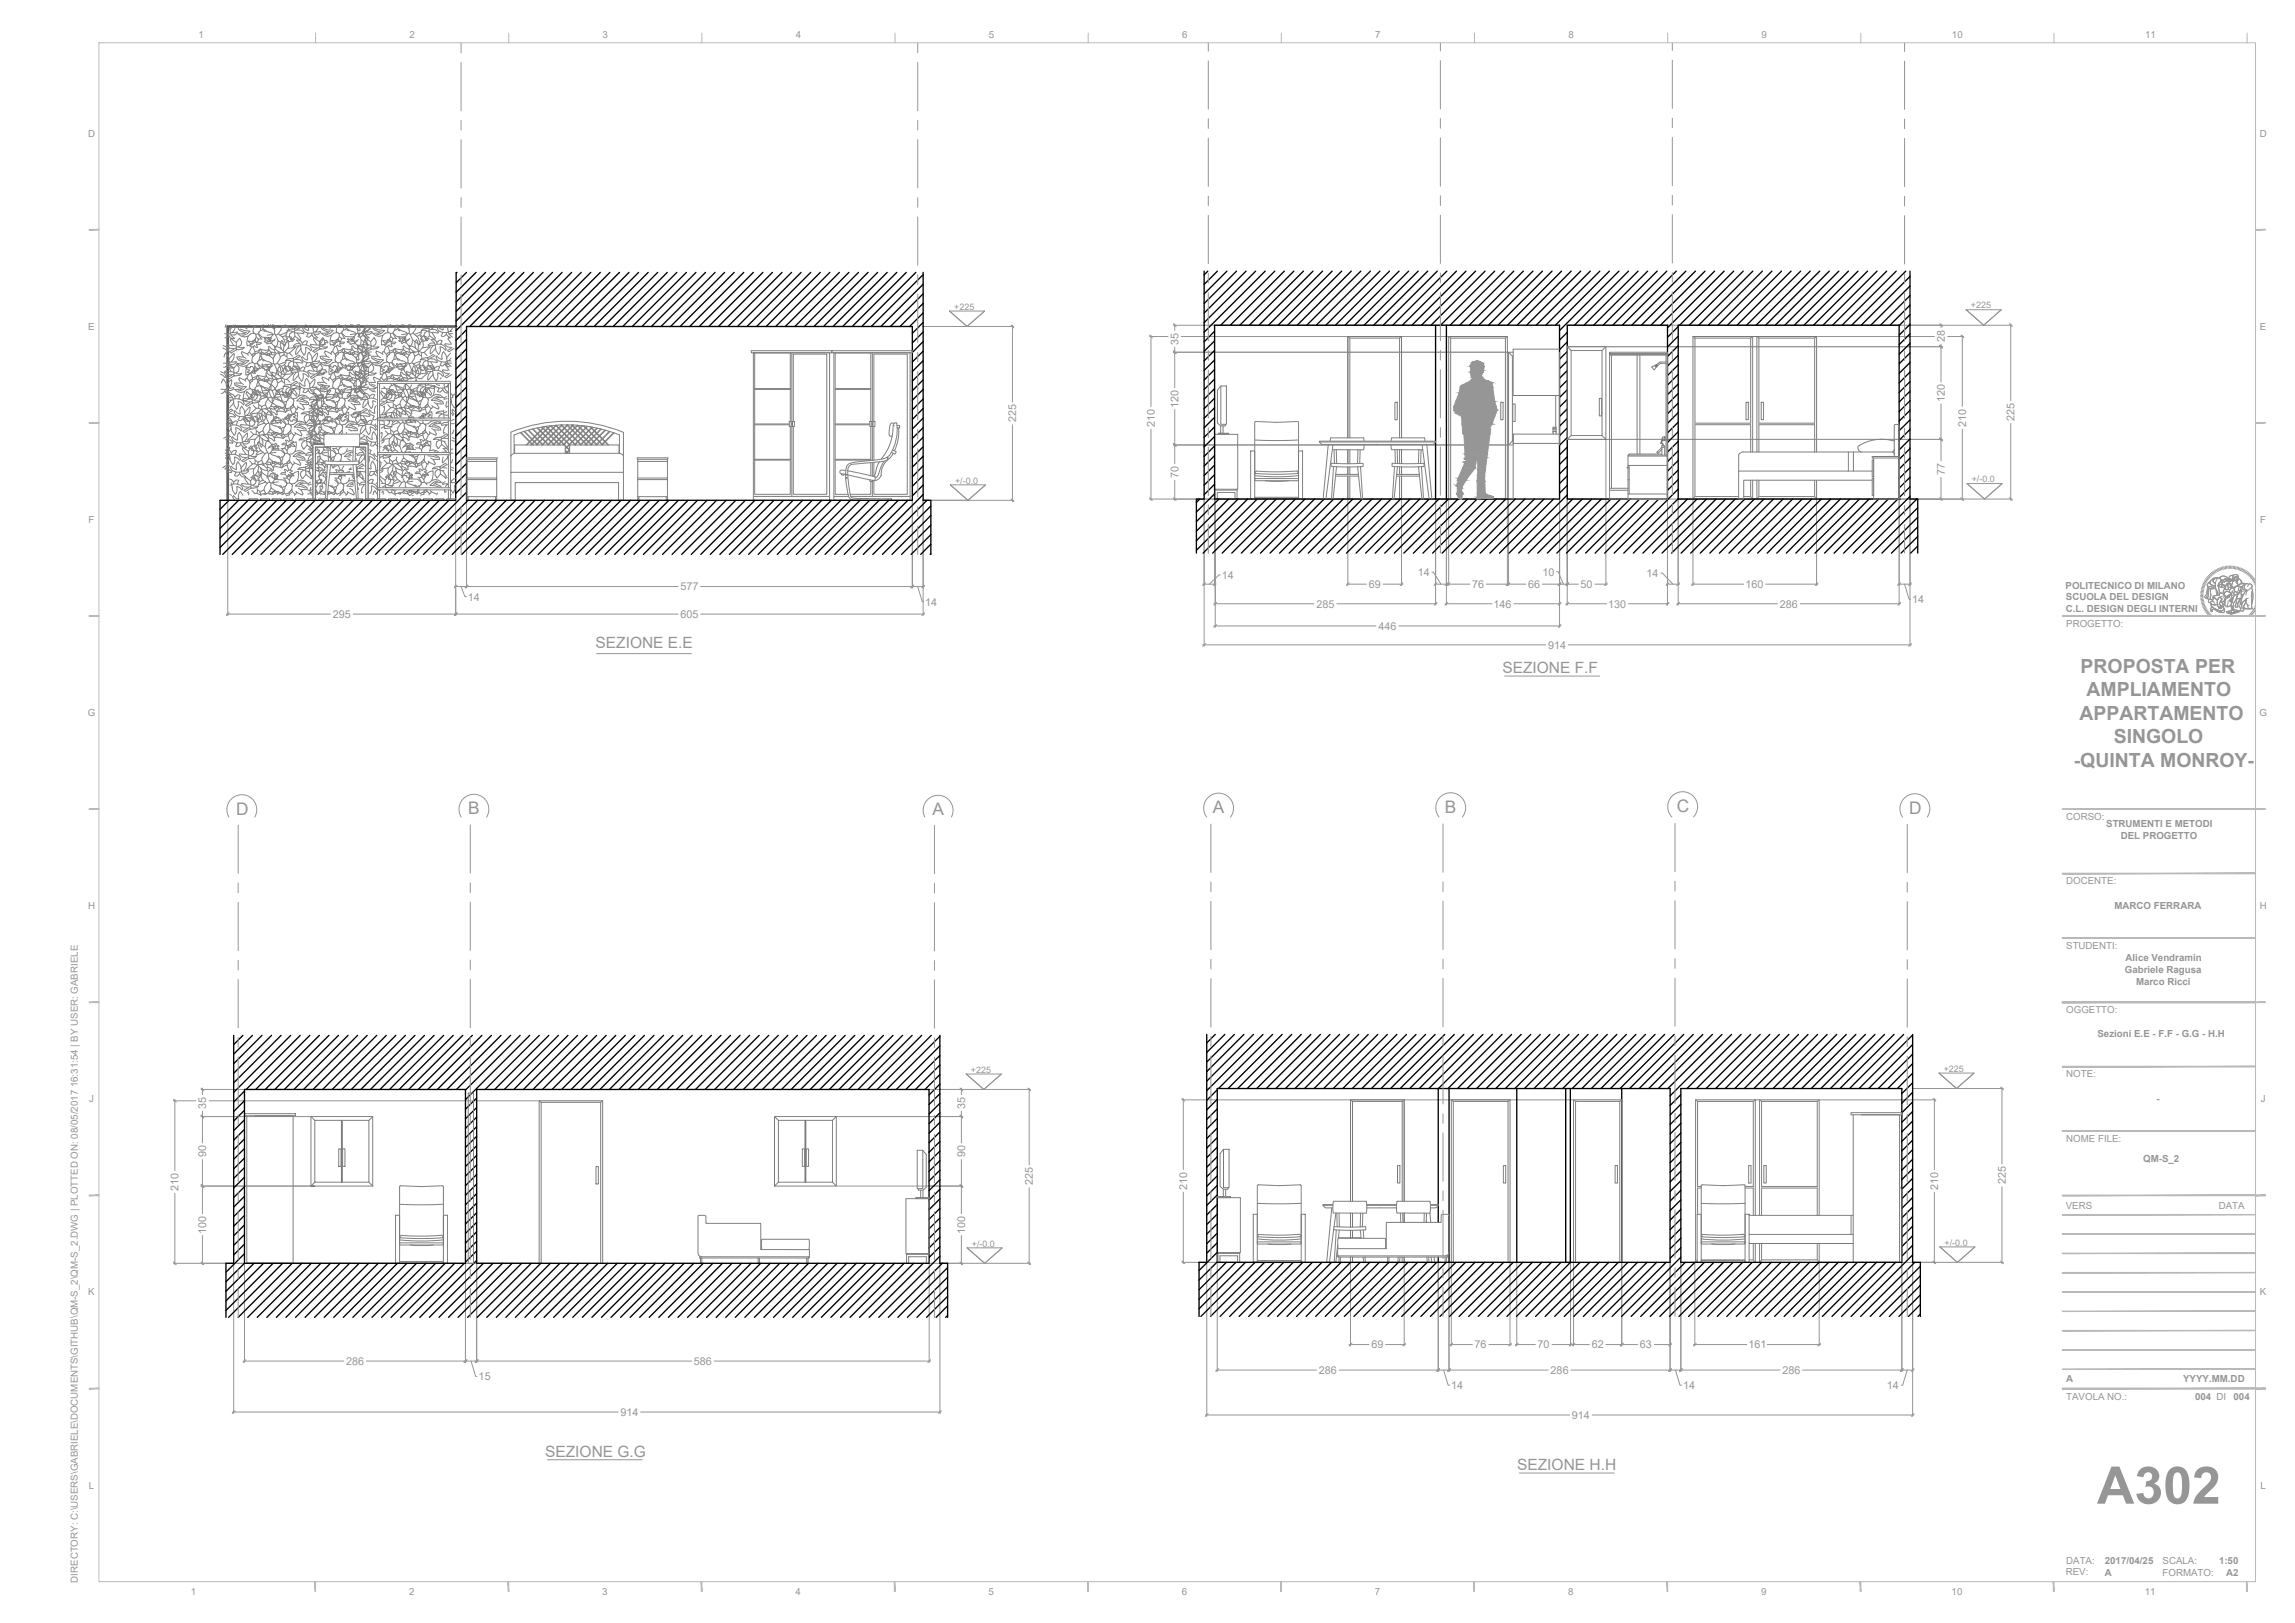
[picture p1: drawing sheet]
<svg xmlns="http://www.w3.org/2000/svg" width="594mm" height="420mm" viewBox="0 0 594 420" stroke-linecap="round" stroke-linejoin="round" font-family="sans-serif">
<defs><g id="words">
<text font-size="13.4" fill="#959595" x="542.8" y="389.3">A302</text>
<g font-size="5" fill="#959595">
<text x="538.6" y="174.2">PROPOSTA PER</text>
<text x="540.1" y="180.2">AMPLIAMENTO</text>
<text x="538.3" y="186.3">APPARTAMENTO</text>
<text x="547.2" y="192.4">SINGOLO</text>
<text x="536.8" y="198.4">-QUINTA MONROY-</text>
</g>
<g font-size="4.5" fill="#959595">
<text x="61.1" y="210.9">D</text>
<text x="121.2" y="210.8">B</text>
<text x="241.3" y="211.1">A</text>
<text x="314" y="210.5">A</text>
<text x="374" y="210.4">B</text>
<text x="434.1" y="210.1">C</text>
<text x="494.2" y="210.7">D</text>
</g>
<g font-size="4" fill="#959595">
<text x="154.2" y="167.8">SEZIONE E.E</text>
<text x="388.9" y="174.2">SEZIONE F.F</text>
<text x="141.1" y="377.1">SEZIONE G.G</text>
<text x="392.7" y="380.5">SEZIONE H.H</text>
</g>
<g font-size="2.8" fill="#959595">
<text x="305.1" y="89.3" transform="rotate(-90 305.1 89.3)">35</text>
<text x="503.4" y="88.5" transform="rotate(-90 503.4 88.5)">28</text>
<text x="305.1" y="105.6" transform="rotate(-90 305.1 105.6)">120</text>
<text x="503.4" y="104.2" transform="rotate(-90 503.4 104.2)">120</text>
<text x="263.1" y="109.3" transform="rotate(-90 263.1 109.3)">225</text>
<text x="298.9" y="110.5" transform="rotate(-90 298.9 110.5)">210</text>
<text x="508.9" y="110.5" transform="rotate(-90 508.9 110.5)">210</text>
<text x="521.5" y="109" transform="rotate(-90 521.5 109)">225</text>
<text x="305.1" y="123.7" transform="rotate(-90 305.1 123.7)">70</text>
<text x="503.4" y="123" transform="rotate(-90 503.4 123)">77</text>
<text x="316.3" y="149.8">14</text>
<text x="367" y="149.1">14</text>
<text x="399.3" y="149">10</text>
<text x="426.3" y="149.3">14</text>
<text x="121.1" y="155.5">14</text>
<text x="176.1" y="152.8">577</text>
<text x="354.3" y="152.2">69</text>
<text x="381" y="152.2">76</text>
<text x="395.6" y="152.2">66</text>
<text x="409.2" y="152.2">50</text>
<text x="451.8" y="152.2">160</text>
<text x="86.1" y="160">295</text>
<text x="176.1" y="160">605</text>
<text x="239.5" y="156.8">14</text>
<text x="340.8" y="157.3">285</text>
<text x="386.6" y="157.3">146</text>
<text x="416.2" y="157.3">130</text>
<text x="460.7" y="157.3">286</text>
<text x="495" y="156.1">14</text>
<text x="356.9" y="163">446</text>
<text x="400.7" y="167.9">914</text>
<text x="53.4" y="287.1" transform="rotate(-90 53.4 287.1)">35</text>
<text x="249.8" y="287.1" transform="rotate(-90 249.8 287.1)">35</text>
<text x="53.4" y="299.6" transform="rotate(-90 53.4 299.6)">90</text>
<text x="249.8" y="299.6" transform="rotate(-90 249.8 299.6)">90</text>
<text x="46.2" y="308.3" transform="rotate(-90 46.2 308.3)">210</text>
<text x="267.4" y="306.9" transform="rotate(-90 267.4 306.9)">225</text>
<text x="307.3" y="308" transform="rotate(-90 307.3 308)">210</text>
<text x="501.7" y="308.1" transform="rotate(-90 501.7 308.1)">210</text>
<text x="519.2" y="306.6" transform="rotate(-90 519.2 306.6)">225</text>
<text x="53.4" y="319.5" transform="rotate(-90 53.4 319.5)">100</text>
<text x="249.8" y="319.5" transform="rotate(-90 249.8 319.5)">100</text>
<text x="89.6" y="353.3">286</text>
<text x="179.6" y="353.3">586</text>
<text x="355" y="349.1">69</text>
<text x="381.7" y="349.1">76</text>
<text x="398" y="349.1">70</text>
<text x="412" y="349.1">62</text>
<text x="424.5" y="349.1">63</text>
<text x="452.6" y="349.1">161</text>
<text x="123.9" y="357.3">15</text>
<text x="341.4" y="355.7">286</text>
<text x="375.6" y="359.6">14</text>
<text x="401.4" y="355.7">286</text>
<text x="435.7" y="359.6">14</text>
<text x="461.4" y="355.7">286</text>
<text x="488.5" y="359.6">14</text>
<text x="160.6" y="366.5">914</text>
<text x="406.9" y="367.3">914</text>
</g>
<g font-size="2.5" fill="#959595">
<text x="51.3" y="9.9">1</text>
<text x="106" y="9.9">2</text>
<text x="156" y="9.9">3</text>
<text x="206" y="9.9">4</text>
<text x="256" y="9.9">5</text>
<text x="306" y="9.9">6</text>
<text x="356" y="9.9">7</text>
<text x="406" y="9.9">8</text>
<text x="456" y="9.9">9</text>
<text x="505.3" y="9.9">10</text>
<text x="555.3" y="9.9">11</text>
<text x="22.8" y="35.4">D</text>
<text x="584.9" y="35.4">D</text>
<text x="22.8" y="85.4">E</text>
<text x="585" y="85.4">E</text>
<text x="22.9" y="135.4">F</text>
<text x="585.1" y="135.4">F</text>
<text x="534.7" y="152.4">POLITECNICO DI MILANO</text>
<text x="534.8" y="155.4">SCUOLA DEL DESIGN</text>
<text x="534.7" y="158.5">C.L. DESIGN DEGLI INTERNI</text>
<text x="534.9" y="162.2">PROGETTO:</text>
<text x="22.7" y="185.4">G</text>
<text x="584.9" y="185.4">G</text>
<text x="534.9" y="212.3">CORSO:</text>
<text x="545.2" y="214.2">STRUMENTI E METODI</text>
<text x="549" y="217.2">DEL PROGETTO</text>
<text x="534.9" y="228.9">DOCENTE:</text>
<text x="22.8" y="235.4">H</text>
<text x="547.4" y="235.4">MARCO FERRARA</text>
<text x="584.9" y="235.4">H</text>
<text x="534.9" y="245.6">STUDENTI:</text>
<text x="550" y="251.9">Gabriele Ragusa</text>
<text x="550.2" y="248.9">Alice Vendramin</text>
<text x="552.9" y="254.9">Marco Ricci</text>
<text x="534.9" y="262.2">OGGETTO:</text>
<text x="542.9" y="268.5">Sezioni E.E - F.F - G.G - H.H</text>
<text x="534.9" y="278.9">NOTE:</text>
<text x="23.1" y="285.4">J</text>
<text x="558.3" y="285.4">-</text>
<text x="585.2" y="285.4">J</text>
<text x="534.9" y="295.6">NOME FILE:</text>
<text x="554.8" y="300.8">QM-S_2</text>
<text x="534.7" y="312.9">VERS</text>
<text x="574.3" y="312.9">DATA</text>
<text x="22.8" y="335.4">K</text>
<text x="585" y="335.4">K</text>
<text x="534.9" y="357.9">A</text>
<text x="565.1" y="357.9">YYYY.MM.DD</text>
<text x="534.9" y="362.4">TAVOLA NO.:</text>
<text x="568.2" y="362.4">004 DI</text>
<text x="578.2" y="362.4">004</text>
<text x="23" y="385.4">L</text>
<text x="585.1" y="385.4">L</text>
<text x="534.8" y="407.8">REV:</text>
<text x="534.9" y="404.9">DATA:</text>
<text x="544.8" y="407.9">A</text>
<text x="544.8" y="404.8">2017/04/25</text>
<text x="559.8" y="404.9">SCALA:</text>
<text x="559.8" y="407.9">FORMATO:</text>
<text x="574.4" y="404.8">1:50</text>
<text x="576.2" y="407.9">A2</text>
<text x="20.1" y="409.7" transform="rotate(-90 20.1 409.7)">DIRECTORY: C:\USERS\GABRIELE\DOCUMENTS\GITHUB\QM-S_2\QM-S_2.DWG | PLOTTED ON: 08/05/2017 16:31:54 | BY USER: GABRIELE</text>
<text x="49.4" y="412.9">1</text>
<text x="105.9" y="412.9">2</text>
<text x="155.9" y="412.9">3</text>
<text x="205.9" y="412.9">4</text>
<text x="255.9" y="412.9">5</text>
<text x="305.9" y="412.9">6</text>
<text x="355.9" y="412.9">7</text>
<text x="405.9" y="412.9">8</text>
<text x="455.9" y="412.9">9</text>
<text x="505.2" y="412.9">10</text>
<text x="555.2" y="412.9">11</text>
</g>
<g font-size="2.3" fill="#959595">
<text x="247" y="80.2">+225</text>
<text x="510.2" y="79.9">+225</text>
<text x="247.2" y="125.2">+/-0.0</text>
<text x="510.4" y="124.9">+/-0.0</text>
<text x="251.3" y="277.7">+225</text>
<text x="503.1" y="277.5">+225</text>
<text x="251.6" y="322.7">+/-0.0</text>
<text x="503.4" y="322.5">+/-0.0</text>
</g>
</g></defs>
<!-- layer: G-ANNO-DIM -->
<g fill="none" stroke="#959595" stroke-width=".26">
<path d="M119.4 11.2v2.5M119.4 16.2v12.5M237.6 11.2v2.5M237.6 16.2v12.5M312.8 11.1v2.1M312.8 15.8v12.5M372.9 11.1v2.1M372.9 15.7v12.5M432.9 11.1v2M432.9 15.6v12.5M493 11.1v2.2M493 15.8v12.5"/>
<path d="M119.4 31.2v2.5M119.4 36.2v12.5M237.6 31.2v2.5M237.6 36.2v12.5M312.8 30.7v2.5M312.8 35.7v12.6M372.9 30.7v2.5M372.9 35.7v12.5M432.9 30.6v2.5M432.9 35.6v12.5M493 30.8v2.5M493 35.8v12.5"/>
<path d="M119.4 51.2v2.5M119.4 56.2v12.5M237.6 51.2v2.5M237.6 56.2v12.5M312.8 50.8v2.4M312.8 55.7v12.5M372.9 50.7v2.5M372.9 55.7v12.5M432.9 50.6v2.5M432.9 55.6v12.5M493 50.8v2.5M493 55.8v12.5"/>
<path d="M119.4 71.2v2.5M119.4 76.2v12.5M237.6 71.2v2.5M237.6 76.2v12.5M312.8 70.8v2.5M312.8 75.7v12.5M372.9 70.7v2.5M372.9 75.7v12.5M432.9 70.6v2.5M432.9 75.6v12.5M493 70.8v2.5M493 75.8v12.5"/>
<path d="M119.4 91.2v2.5M119.4 96.2v12.5M237.6 91.2v2.5M237.6 96.2v12.5M239 84.5h23.4M245.8 80.5h9.1l-4.6 4zM262.1 84.2v20.2M297.6 87.1h77.2M297.9 86.8v18.8M303.7 91.2h86.6M303.7 84.2h86.6M304.1 83.8v2.1"/>
<path d="M304.1 89.5v11.2M312.8 90.8v2.5M312.8 95.8v12.4M372.9 90.7v2.5M372.9 95.7v12.5M405.9 89.8h96.9M405.9 84.2h115M432.9 90.6v2.5M432.9 95.6v12.5M470.5 87.1h37.8M493 90.8v2.5M493 95.8v12.5"/>
<path d="M502.4 83.8v1.4M502.4 88.8v10.5M508 86.8v18.8M508.9 80.2h9.2l-4.6 4zM520.5 83.8v20.3M119.4 111.2v2.5M119.4 116.2v12.5M237.6 111.2v2.5M237.6 116.2v12.5M262.1 109.6v20.3M297.9 110.7v18.9M303.7 115.2h86.6"/>
<path d="M304.1 105.7v14.7M312.8 110.7v2.6M312.8 115.8v12.5M372.9 110.7v2.5M372.9 115.7v12.5M390.5 115.4v36.2M403.7 115.4v47M405.7 114v42.7M405.9 113.8h96.9M415.7 114v37.6M432.9 110.6v2.5M432.9 115.6v12.5"/>
<path d="M493 110.8v2.5M493 115.8v12.5M502.4 104.2v15.5M508 110.7v18.9M520.5 109.3v20.3M59 129.8v29.5M118 129.8v29.5M119.4 131.2v2.5M119.4 136.2v7.3M120.8 129.8v22.4M236.2 129.8v22.4M237.6 131.2v2.5"/>
<path d="M237.6 136.2v7.3M239 129.5h23.4M239 129.8v29.5M246 125.5h9.1l-4.5 4zM297.6 129.2h92.7M304.1 124v5.6M311.7 129.4v37.9M312.8 130.8v2.4M312.8 135.8v7.4M314.4 129.4v22.2M314.6 129.4v33M348.9 129.4v22.2"/>
<path d="M362.8 129.4v22.2M371.6 129.4v27.3M372.9 130.7v2.5M372.9 135.7v7.5M374.4 129.4v27.3M375 129.4v22.2M390.2 129.4v22.2M405.9 129.2h115M431.6 129.4v27.3M432.9 130.6v2.5M432.9 135.6v7.6M434.4 129.4v27.3"/>
<path d="M438.2 129.4v22.2M470.2 129.4v22.2M491.6 129.4v27.3M493 130.8v2.5M493 135.8v7.4M494.4 129.4v37.9M502.4 123.3v6.3M509.2 125.2h9.1l-4.6 4zM58.6 159h27.3M91.1 159h84.8M117.6 151.8h58.3M119.4 151.8l1 2.7h.7"/>
<path d="M181 151.8h58.3M181 159h58.3M237.6 151.8l1.1 4h.8M311.3 151.2h3.5M314.2 156.3h26.3M316.3 148.8h-.8l-2.4 2.4M345.7 156.3h26.3M348.5 151.2h5.6M357.6 151.2h5.6M370.3 148.1h.7l2 3.1M371.2 151.2h9.6M374.1 156.3h12.5"/>
<path d="M384.4 151.2h10.9M391.5 156.3h12.6M398.9 151.2h10M402.6 148h.7l1.4 3.2M405.3 156.3h10.9M412.5 151.2h3.6M421.1 156.3h10.9M429.6 148.3h.7l2.7 2.9M431.3 151.2h3.5M434.1 156.3h26.3M437.9 151.2h13.9M456.7 151.2h13.9"/>
<path d="M465.6 156.3h26.4M491.3 151.2h3.5M493 151.2l1.2 3.9h.7M154.4 169.2h24.6M311.3 166.9h89.2M314.2 162h42.3M361.7 162h42.4M389.5 175h24.6M405.6 166.9h89.2M59.2 211.5a3.9 3.9 0 0 1 3.4-5.8 3.9 3.9 0 0 1 3.4 5.8M61.7 213.6v12.5M119.4 211.5a3.9 3.9 0 0 1 3.3-5.9 3.9 3.9 0 0 1 3.3 5.9"/>
<path d="M121.7 213.5v12.5M239.4 211.5a3.9 3.9 0 0 1 3.4-5.6 3.9 3.9 0 0 1 3.5 5.6M241.9 213.7v12.5M312.4 211.5a3.9 3.9 0 0 1 .4-5.2 3.9 3.9 0 0 1 5.2 0 3.9 3.9 0 0 1 .5 5.2M313.5 213.4v12.5M372.5 211.5a3.9 3.9 0 0 1 .4-5.2 3.9 3.9 0 0 1 5.3 0 3.9 3.9 0 0 1 .3 5.2M373.5 213.3v12.5M432.8 211.5a3.9 3.9 0 0 1 0-5.4 3.9 3.9 0 0 1 5.5 0 3.9 3.9 0 0 1 0 5.4M433.6 213.2v12.5M492.5 211.5a3.9 3.9 0 0 1 3.2-6 3.9 3.9 0 0 1 3.2 6M493.7 213.4v12.5M61.7 228.6v2.5"/>
<path d="M61.7 233.6v12.5M121.7 228.6v2.4M121.7 233.5v12.5M241.9 228.7v2.5M241.9 233.7v12.5M313.5 228.3v2.5M313.5 233.4v12.5M373.5 228.3v2.5M373.5 233.3v12.5M433.6 228.2v2.5M433.6 233.2v12.5M493.7 228.4v2.5"/>
<path d="M493.7 233.4v12.5M61.7 248.6v2.5M61.7 253.6v12.5M121.7 248.5v2.6M121.7 253.5v12.5M241.9 248.7v2.5M241.9 253.7v12.5M313.5 248.4v2.4M313.5 253.3v12.6M373.5 248.3v2.5M373.5 253.3v12.5M433.6 248.2v2.5"/>
<path d="M433.6 253.2v12.5M493.7 248.4v2.5M493.7 253.4v12.5M61.7 268.6v2.5M61.7 273.6v12.5M121.7 268.5v2.5M121.7 273.6v12.4M241.9 268.7v2.5M241.9 273.7v12.5M250.1 278h9.1l-4.5 4zM313.5 268.4v2.5M313.5 273.3v12.5"/>
<path d="M373.5 268.3v2.5M373.5 273.3v12.5M433.6 268.2v2.5M433.6 273.2v12.5M493.7 268.4v2.5M493.7 273.4v12.5M501.9 277.8h9.1l-4.5 4zM44.9 285h94.4M45.3 284.6v18.8M52 282h28.2M52 289h28.2M52.4 281.7v2"/>
<path d="M52.4 287.3v9M52.4 299.8v14.8M61.7 288.6v2.5M61.7 293.6v12.5M121.7 288.5v2.5M121.7 293.6v12.5M216.7 289h32.5M240.7 282h26.1M241.9 288.7v2.5M241.9 293.7v12.5M248.9 281.7v2M248.9 287.3v9"/>
<path d="M248.9 299.8v14.8M266.4 281.7v20.2M306 284.7h101.1M306.3 284.4v18.7M313.5 288.4v2.5M313.5 293.4v12.5M373.5 288.3v2.5M373.5 293.3v12.5M433.6 288.2v2.5M433.6 293.2v12.5M471.2 284.7h29.9M493.7 288.4v2.5"/>
<path d="M493.7 293.4v12.5M495.1 281.8h23.5M500.7 284.4v18.8M518.2 281.4v20.3M45.3 308.6v18.8M52 307h28.2M52.4 319.5v7.9M61.7 308.6v2.5M61.7 313.6v12.5M121.7 308.6v2.4M121.7 313.5v12.6M216.7 307h32.5"/>
<path d="M241.9 308.7v2.5M241.9 313.7v12.5M248.9 319.5v7.9M266.4 307.1v20.3M306.3 308.3v18.9M313.5 308.4v2.5M313.5 313.4v12.5M373.5 308.3v2.5M373.5 313.3v12.5M433.6 308.2v2.5M433.6 313.2v12.5M493.7 308.4v2.5"/>
<path d="M493.7 313.4v12.5M500.7 308.3v18.9M518.2 306.9v20.3M44.9 327h94.4M60.5 327.3v38.6M61.7 328.6v2.5M61.7 333.6v7.4M63.3 327.3v25.4M120.5 327.3v25.4M121.7 328.6v2.5M121.7 333.5v7.5M123.4 327.3v25.4"/>
<path d="M240.5 327.3v25.4M240.7 327h26.1M241.9 328.7v2.5M241.9 333.7v7.3M243.3 327.3v38.6M250.3 323h9.1l-4.5 4zM306 326.8h101.1M312.4 327v39.7M313.5 328.4v2.5M313.5 333.4v7.4M315.1 327v28M349.6 327v21.4"/>
<path d="M363.5 327v21.4M372.3 327v28M373.5 328.3v2.5M373.5 333.3v7.5M375.1 327v28M375.7 327v21.4M390.9 327v21.4M392.6 327v21.4M406.5 327v21.4M407.3 327v21.4M419.8 327v21.4M432.3 327v28"/>
<path d="M433.6 328.2v2.5M433.6 333.2v7.6M435.1 327v28M438.7 327v21.4M470.9 327v21.4M471.2 326.8h47.4M492.3 327v28M493.7 328.4v2.5M493.7 333.4v7.4M495.1 327v39.7M502.1 322.8h9.1l-4.5 4zM62.9 352.4h26.4"/>
<path d="M94.5 352.4h84.9M121.9 352.4l1.2 3.9h.8M184.5 352.4h56.4M314.7 354.7h26.4M346.3 354.7h54.8M349.2 348.1h5.5M358.3 348.1h5.5M373.7 354.7l1.2 3.9h.7M375.3 348.1h6.2M385.1 348.1h6.1M392.3 348.1h5.5M401.4 348.1h10.4"/>
<path d="M406.3 354.7h54.8M415.3 348.1h9M427.9 348.1h4.8M433.7 354.7l1.2 3.9h.7M438.4 348.1h14.1M457.1 348.1h14.2M466.3 354.7h29.2M493.7 354.7l-1.2 3.9h-.7M60.1 365.6h100.3M141.7 377.9h24.6M165.5 365.6h78.2M312 366.3h94.7"/>
<path d="M411.8 366.3h83.7M393.3 381.3h24.6"/>
</g>
<g fill="#fff" stroke="#fff" stroke-width=".26">
<path d="M316.1 147.3v3l3.7-3zM316.1 150.3l3.7-3v3z"/>
<path d="M366.8 146.6v3l3.7-3zM366.8 149.6l3.7-3v3z"/>
<path d="M399.1 146.5v3l3.7-3zM399.1 149.5l3.7-3v3z"/>
<path d="M426.1 146.8v3l3.6-3zM426.1 149.8l3.6-3v3z"/>
<path d="M494.8 153.6v3l3.6-3zM494.8 156.6l3.6-3v3z"/>
<path d="M451.6 149.7v3.1l5.2-3.1zM451.6 152.8l5.2-3.1v3.1z"/>
<path d="M408.8 149.7v3.1l3.8-3.1zM408.8 152.8l3.8-3.1v3.1z"/>
<path d="M395.2 149.7v3.1l3.8-3.1zM395.2 152.8l3.8-3.1v3.1z"/>
<path d="M380.7 149.7v3.1l3.8-3.1zM380.7 152.8l3.8-3.1v3.1z"/>
<path d="M353.9 149.7v3.1l3.9-3.1zM353.9 152.8l3.9-3.1v3.1z"/>
<path d="M340.4 154.8v3l5.4-3zM340.4 157.8l5.4-3v3z"/>
<path d="M386.4 154.8v3l5.3-3zM386.4 157.8l5.3-3v3z"/>
<path d="M416.1 154.8v3l5.2-3zM416.1 157.8l5.2-3v3z"/>
<path d="M460.3 154.8v3l5.4-3zM460.3 157.8l5.4-3v3z"/>
<path d="M356.4 160.5v3.1l5.5-3.1zM356.4 163.6l5.5-3.1v3.1z"/>
<path d="M400.4 165.4v3.1l5.4-3.1zM400.4 168.5l5.4-3.1v3.1z"/>
<path d="M302.6 100.6v5.2h3zM302.6 100.6h3v5.2z"/>
<path d="M296.4 105.4v5.5h3zM296.4 105.4h3v5.5z"/>
<path d="M500.9 99.1v5.3h3.1zM500.9 99.1h3.1v5.3z"/>
<path d="M506.4 105.4v5.5h3.1zM506.4 105.4h3.1v5.5z"/>
<path d="M500.9 85v3.9h3.1zM500.9 85h3.1v3.9z"/>
<path d="M500.9 119.5v3.9h3zM500.9 119.5h3v3.9z"/>
<path d="M302.6 85.7v3.9h3zM302.6 85.7h3v3.9z"/>
<path d="M302.6 120.3v3.8h3zM302.6 120.3h3v3.8z"/>
<path d="M519 104v5.4h3zM519 104h3v5.4z"/>
<path d="M120.9 153v3l3.7-3zM120.9 156l3.7-3v3z"/>
<path d="M239.3 154.3v3l3.7-3zM239.3 157.3l3.7-3v3z"/>
<path d="M175.8 150.3v3.1l5.4-3.1zM175.8 153.4l5.4-3.1v3.1z"/>
<path d="M175.7 157.5v3l5.5-3zM175.7 160.5l5.5-3v3z"/>
<path d="M85.7 157.5v3l5.5-3zM85.7 160.5l5.5-3v3z"/>
<path d="M260.6 104.3v5.5h3zM260.6 104.3h3v5.5z"/>
<path d="M264.9 301.8v5.5h3zM264.9 301.8h3v5.5z"/>
<path d="M247.3 296.1v3.9h3.1zM247.3 296.1h3.1v3.9z"/>
<path d="M247.3 283.6v3.9h3.1zM247.3 283.6h3.1v3.9z"/>
<path d="M247.3 314.4v5.3h3.1zM247.3 314.4h3.1v5.3z"/>
<path d="M160.2 364v3.1l5.4-3.1zM160.2 367.1l5.4-3.1v3.1z"/>
<path d="M89.2 350.8v3.1l5.4-3.1zM89.2 353.9l5.4-3.1v3.1z"/>
<path d="M123.7 354.8v3l3.7-3zM123.7 357.8l3.7-3v3z"/>
<path d="M179.2 350.8v3.1l5.5-3.1zM179.2 353.9l5.5-3.1v3.1z"/>
<path d="M50.9 296.1v3.9h3zM50.9 296.1h3v3.9z"/>
<path d="M43.7 303.3v5.4h3.1zM43.7 303.3h3.1v5.4z"/>
<path d="M50.9 283.6v3.9h3zM50.9 283.6h3v3.9z"/>
<path d="M50.9 314.4v5.3h3zM50.9 314.4h3v5.3z"/>
<path d="M406.5 364.8v3l5.4-3zM406.5 367.8l5.4-3v3z"/>
<path d="M341 353.2v3l5.4-3zM341 356.2l5.4-3v3z"/>
<path d="M375.5 357.1v3l3.6-3zM375.5 360.1l3.6-3v3z"/>
<path d="M401 353.2v3l5.4-3zM401 356.2l5.4-3v3z"/>
<path d="M461 353.2v3l5.4-3zM461 356.2l5.4-3v3z"/>
<path d="M516.7 301.6v5.4h3zM516.7 301.6h3v5.4z"/>
<path d="M499.2 303v5.5h3zM499.2 303h3v5.5z"/>
<path d="M435.5 357.1v3l3.6-3zM435.5 360.1l3.6-3v3z"/>
<path d="M488.3 357.1v3l3.6-3zM488.3 360.1l3.6-3v3z"/>
<path d="M397.7 346.6v3l3.8-3zM397.7 349.6l3.8-3v3z"/>
<path d="M424.1 346.6v3l3.9-3zM424.1 349.6l3.9-3v3z"/>
<path d="M452.4 346.6v3l4.8-3zM452.4 349.6l4.8-3v3z"/>
<path d="M411.6 346.6v3l3.9-3zM411.6 349.6l3.9-3v3z"/>
<path d="M381.4 346.6v3l3.8-3zM381.4 349.6l3.8-3v3z"/>
<path d="M354.6 346.6v3l3.9-3zM354.6 349.6l3.9-3v3z"/>
<path d="M304.8 303v5.4h3zM304.8 303h3v5.4z"/>
</g>
<!-- layer: 0 -->
<g fill="none" stroke="#959595" stroke-width=".26">
<path d="M261.7 84.2l.7 .7M297.6 86.8l.7 .7M303.7 90.8l.7 .7M303.7 83.8l.7 .8M502.1 89.4l.7 .7M502.1 83.8l.7 .8M507.6 86.8l.7 .7M520.1 83.8l.8 .8M303.7 114.8l.7 .8M502.1 113.4l.7 .7M261.7 129.2l.7 .7M297.6 128.8l.7 .8"/>
<path d="M303.7 128.8l.7 .8M502.1 128.8l.7 .8M507.6 128.8l.7 .8M520.1 128.8l.8 .8M59.3 158.6l-.7 .7M118.3 151.5l-.7 .7M118.3 158.6l-.7 .7M121.1 151.5l-.7 .7M236.5 151.5l-.7 .7M239.3 151.5l-.7 .7M239.3 158.6l-.7 .7M312.1 150.9l-.8 .7"/>
<path d="M314.8 150.9l-.8 .7M314.9 155.9l-.7 .8M349.3 150.9l-.8 .7M363.2 150.9l-.8 .7M372 150.9l-.8 .7M372 155.9l-.8 .8M374.8 150.9l-.7 .7M374.8 155.9l-.7 .8M375.4 150.9l-.8 .7M390.6 150.9l-.8 .7M390.9 150.9l-.8 .7M404.1 150.9l-.8 .7"/>
<path d="M404.1 155.9l-.8 .8M406.1 150.9l-.8 .7M406.1 155.9l-.8 .8M416.1 150.9l-.8 .7M432 150.9l-.7 .7M432 155.9l-.7 .8M434.8 150.9l-.7 .7M434.8 155.9l-.7 .8M438.6 150.9l-.7 .7M470.6 150.9l-.7 .7M492 150.9l-.7 .7M492 155.9l-.7 .8"/>
<path d="M494.8 150.9l-.7 .7M312.1 166.6l-.8 .7M314.9 161.7l-.7 .7M404.1 161.7l-.8 .7M494.8 166.6l-.7 .7M44.9 284.6l.7 .7M52 288.7l.8 .7M52 281.7l.8 .7M248.5 288.7l.7 .7M248.5 281.7l.7 .7M266.1 281.7l.7 .7M306 284.4l.7 .7"/>
<path d="M500.4 284.4l.7 .7M517.9 281.4l.7 .8M52 306.7l.8 .7M248.5 306.7l.7 .7M44.9 326.7l.7 .7M52 326.7l.8 .7M248.5 326.7l.7 .7M266.1 326.7l.7 .7M306 326.4l.7 .8M500.4 326.4l.7 .8M517.9 326.4l.7 .8M63.6 352l-.7 .7"/>
<path d="M120.8 352l-.7 .7M123.7 352l-.7 .7M240.9 352l-.7 .7M315.5 354.3l-.8 .7M349.9 347.7l-.7 .7M363.8 347.7l-.7 .7M372.7 354.3l-.8 .7M375.5 354.3l-.8 .7M376 347.7l-.7 .7M391.2 347.7l-.7 .7M393 347.7l-.7 .7M406.9 347.7l-.7 .7"/>
<path d="M407.7 347.7l-.7 .7M420.2 347.7l-.8 .7M432.7 354.3l-.7 .7M432.7 347.7l-.7 .7M435.5 354.3l-.8 .7M439.1 347.7l-.7 .7M471.3 347.7l-.7 .7M492.7 354.3l-.8 .7M495.5 354.3l-.8 .7M60.9 365.2l-.8 .7M243.7 365.2l-.8 .7M312.7 366l-.7 .7"/>
<path d="M495.5 366l-.8 .7"/>
</g>
<!-- layer: G-ANNO-DIM -->
<g fill="#959595" stroke="#959595" stroke-width=".26">
<path d="M509.2 125.2l4.5 4zM513.7 129.2l4.6-4z"/>
<path d="M508.9 80.2l4.6 4zM513.5 84.2l4.6-4z"/>
<path d="M246 125.5l4.6 4zM250.6 129.5l4.5-4z"/>
<path d="M245.8 80.5l4.5 4zM250.3 84.5l4.6-4z"/>
<path d="M250.3 323l4.6 4zM254.9 327l4.5-4z"/>
<path d="M250.1 278l4.6 4zM254.7 282l4.5-4z"/>
<path d="M502.1 322.8l4.6 4zM506.7 326.8l4.5-4z"/>
<path d="M501.9 277.8l4.6 4zM506.5 281.8l4.5-4z"/>
</g>
<!-- layer: A-WALL-FULL -->
<g fill="none" stroke="#000" stroke-width=".35">
<path d="M118.1 70.5l-.1 59h-61v14M118.3 70.5l-.2 .2M120.8 70.5l-2.7 2.7M123.2 70.5l-5.1 5.2M125.7 70.5l-7.6 7.7M128.2 70.5l-10.1 10.1M130.7 70.5l-12.6 12.6M133.1 70.5l-15 15.1M135.6 70.5l-14 14M138.1 70.5l-14 14M140.6 70.5l-14 14M143 70.5l-14 14"/>
<path d="M145.5 70.5l-14 14M148 70.5l-14 14M150.5 70.5l-14 14M152.9 70.5l-14 14M155.4 70.5l-14 14M157.9 70.5l-14 14M160.4 70.5l-14 14M162.8 70.5l-14 14M165.3 70.5l-14 14M167.8 70.5l-14 14M170.3 70.5l-14 14M172.7 70.5l-14 14"/>
<path d="M175.2 70.5l-14 14M177.7 70.5l-14 14M180.2 70.5l-14 14M182.6 70.5l-14 14M185.1 70.5l-14 14M187.6 70.5l-14 14M190.1 70.5l-14 14M192.5 70.5l-14 14M195 70.5l-14 14M197.5 70.5l-14 14M200 70.5l-14 14M202.4 70.5l-14 14"/>
<path d="M204.9 70.5l-14 14M207.4 70.5l-14 14M209.9 70.5l-14 14M212.3 70.5l-14 14M214.8 70.5l-14 14M217.3 70.5l-14 14M219.7 70.5l-13.9 14M222.2 70.5l-14 14M224.7 70.5l-14 14M227.2 70.5l-14 14M229.7 70.5l-14 14M232.1 70.5l-14 14"/>
<path d="M234.6 70.5l-14 14M237.1 70.5l-14 14M239 70.5v59h2v14M239 71.1l-13.5 13.4M239 73.6l-11 10.9M239 76.1l-8.5 8.4M239 78.5l-6 6M311.7 70.2v59h-2v14M312.7 70.2l-1 1M315.1 70.2l-3.4 3.4M317.6 70.2l-5.9 5.9M320.1 70.2l-8.4 8.4"/>
<path d="M322.6 70.2l-10.9 10.9M325 70.2l-13.3 13.3M327.5 70.2l-15.8 15.8M330 70.2l-14 14M332.5 70.2l-14 14M334.9 70.2l-14 14M337.4 70.2l-14 14M339.9 70.2l-14 14M342.4 70.2l-14 14M344.8 70.2l-14 14M347.3 70.2l-14 14M349.8 70.2l-14 14"/>
<path d="M352.3 70.2l-14 14M354.7 70.2l-14 14M357.2 70.2l-14 14M359.7 70.2l-14 14M362.2 70.2l-14 14M364.6 70.2l-14 14M367.1 70.2l-14 14M369.6 70.2l-14 14M372.1 70.2l-14 14M374.5 70.2l-14 14M377 70.2l-14 14M379.5 70.2l-14 14"/>
<path d="M382 70.2l-14 14M384.4 70.2l-14 14M386.9 70.2l-14 14M389.4 70.2l-14 14M391.9 70.2l-14 14M394.3 70.2l-14 14M396.8 70.2l-14 14M399.3 70.2l-14 14M401.8 70.2l-14 14M404.2 70.2l-14 14M406.7 70.2l-14 14M409.2 70.2l-14 14"/>
<path d="M411.7 70.2l-14 14M414.1 70.2l-14 14M416.6 70.2l-14 14M419.1 70.2l-15.4 15.4M421.6 70.2l-14 14M424 70.2l-14 14M426.5 70.2l-14 14M429 70.2l-14 14M431.5 70.2l-14 14M433.9 70.2l-14 14M436.4 70.2l-14 14M438.9 70.2l-14 14"/>
<path d="M441.4 70.2l-14 14M443.8 70.2l-14 14M446.3 70.2l-14.7 14.7M448.8 70.2l-14 14M451.2 70.2l-13.9 14M453.7 70.2l-14 14M456.2 70.2l-14 14M458.7 70.2l-14 14M461.2 70.2l-14 14M463.6 70.2l-14 14M466.1 70.2l-14 14M468.6 70.2l-14 14"/>
<path d="M471.1 70.2l-14.1 14M473.5 70.2l-14 14M476 70.2l-14 14M478.5 70.2l-14 14M481 70.2l-14 14M483.4 70.2l-14 14M485.9 70.2l-14 14M488.4 70.2l-14 14M490.9 70.2l-14.1 14M493.3 70.2l-14 14M494.4 71.6l-12.6 12.6M494.4 74.1l-10.1 10.1"/>
<path d="M494.4 76.5l-7.6 7.7M494.4 79l-5.2 5.2M494.4 70.2v59h2v14M120.8 85.4l-2.7 2.7M120.8 87.8l-2.8 2.8M120.8 90.3l-2.8 2.7M120.8 92.8l-2.8 2.7M120.8 95.3l-2.8 2.7M120.8 97.7l-2.8 2.8M120.8 84.5h115.4v45h-115.4zM239 81l-3.5 3.5M239 83.5l-2.8 2.8"/>
<path d="M239 86l-2.8 2.8M239 88.4l-2.8 2.8M239 90.9l-2.8 2.8M239 93.4l-2.8 2.8M239 95.9l-2.8 2.8M239 98.3l-2.8 2.8M314.4 85.8l-2.7 2.7M314.4 88.2l-2.7 2.8M314.4 90.7l-2.7 2.7M314.4 93.2l-2.7 2.7M314.4 95.7l-2.7 2.7M314.4 98.1l-2.7 2.8"/>
<path d="M314.4 84.2h89.3v45h-89.3zM371.6 84.2v45M374.4 84.2v45M405.7 86l-2 2M405.7 88.5l-2 2M405.7 91l-2 2M405.7 93.5l-2 2M405.7 95.9l-2 2M405.7 98.4l-2 2M405.7 84.2h25.9v45h-25.9zM434.4 84.6l-2.8 2.7M434.4 87l-2.8 2.8"/>
<path d="M434.4 89.5l-2.8 2.8M434.4 92l-2.8 2.7M434.4 94.5l-2.8 2.7M434.4 96.9l-2.8 2.8M434.4 99.4l-2.8 2.8M434.4 84.2h57.2v45h-57.2zM494.4 81.5l-2.8 2.8M494.4 84l-2.8 2.8M494.4 86.4l-2.8 2.8M494.4 88.9l-2.8 2.8M494.4 91.4l-2.8 2.8M494.4 93.9l-2.8 2.8"/>
<path d="M494.4 96.3l-2.8 2.8M494.4 98.8l-2.8 2.8M120.8 100.2l-2.8 2.8M120.8 102.7l-2.8 2.7M120.8 105.2l-2.8 2.7M120.8 107.6l-2.8 2.8M120.8 110.1l-2.8 2.8M120.8 112.6l-2.8 2.8M120.8 115.1l-2.8 2.7M120.8 117.5l-2.8 2.8M239 100.8l-2.8 2.8M239 103.3l-2.8 2.8"/>
<path d="M239 105.8l-2.8 2.8M239 108.2l-2.8 2.8M239 110.7l-2.8 2.8M239 113.2l-2.8 2.8M239 115.7l-2.8 2.8M239 118.1l-2.8 2.8M314.4 100.6l-2.7 2.7M314.4 103.1l-2.7 2.7M314.4 105.6l-2.7 2.7M314.4 108l-2.7 2.7M314.4 110.5l-2.7 2.7M314.4 113l-2.7 2.7"/>
<path d="M314.4 115.5l-2.7 2.7M314.4 117.9l-2.7 2.8M405.7 100.9l-2 2M405.7 103.4l-2 2M405.7 105.8l-2 2M405.7 108.3l-2 2M405.7 110.8l-2 2M405.7 113.3l-2 2M405.7 115.7l-2 2M405.7 118.2l-2 2M434.4 101.9l-2.8 2.8M434.4 104.4l-2.8 2.7"/>
<path d="M434.4 106.8l-2.8 2.8M434.4 109.3l-2.8 2.8M434.4 111.8l-2.8 2.8M434.4 114.3l-2.8 2.7M434.4 116.7l-2.8 2.8M434.4 119.2l-2.8 2.8M494.4 101.3l-2.8 2.8M494.4 103.8l-2.8 2.8M494.4 106.2l-2.8 2.8M494.4 108.7l-2.8 2.8M494.4 111.2l-2.8 2.8M494.4 113.6l-2.8 2.9"/>
<path d="M494.4 116.1l-2.8 2.8M494.4 118.6l-2.8 2.8M59.3 129.5l-2.3 2.4M61.8 129.5l-4.8 4.8M64.2 129.5l-7.2 7.3M66.7 129.5l-9.7 9.8M69.2 129.5l-12.2 12.2M71.7 129.5l-14 14M74.1 129.5l-14 14M76.6 129.5l-14 14M79.1 129.5l-14 14M81.6 129.5l-14.1 14"/>
<path d="M84 129.5l-14 14M86.5 129.5l-14 14M89 129.5l-14 14M91.5 129.5l-14 14M93.9 129.5l-14 14M96.4 129.5l-14 14M98.9 129.5l-14 14M101.4 129.5l-14 14M103.8 129.5l-14 14M106.3 129.5l-14 14M108.8 129.5l-14 14M111.3 129.5l-14 14"/>
<path d="M113.7 129.5l-14 14M116.2 129.5l-14 14M120.8 120l-2.8 2.8M120.8 122.5l-2.8 2.8M120.8 125l-2.8 2.8M120.8 127.4l-16.1 16.1M121.2 129.5l-14 14M123.6 129.5l-14 14M126.1 129.5l-14 14M128.6 129.5l-14 14M131 129.5l-13.9 14M133.5 129.5l-14 14"/>
<path d="M136 129.5l-14 14M138.5 129.5l-14 14M141 129.5l-14 14M143.4 129.5l-14 14M145.9 129.5l-14 14M148.4 129.5l-14 14M150.9 129.5l-14.1 14M153.3 129.5l-14 14M155.8 129.5l-14 14M158.3 129.5l-14 14M160.8 129.5l-14 14M163.2 129.5l-14 14"/>
<path d="M165.7 129.5l-14 14M168.2 129.5l-14 14M170.7 129.5l-14 14M173.1 129.5l-14 14M175.6 129.5l-14 14M178.1 129.5l-14 14M180.5 129.5l-13.9 14M183 129.5l-14 14M185.5 129.5l-14 14M188 129.5l-14 14M190.5 129.5l-14 14M192.9 129.5l-14 14"/>
<path d="M195.4 129.5l-14 14M197.9 129.5l-14 14M200.3 129.5l-14 14M202.8 129.5l-14 14M205.3 129.5l-14 14M207.8 129.5l-14 14M210.3 129.5l-14 14M212.7 129.5l-14 14M215.2 129.5l-14 14M217.7 129.5l-14 14M220.2 129.5l-14.1 14M222.6 129.5l-14 14"/>
<path d="M225.1 129.5l-14 14M227.6 129.5l-14 14M230 129.5l-13.9 14M232.5 129.5l-14 14M235 129.5l-14 14M239 120.6l-2.8 2.8M239 123.1l-2.8 2.8M239 125.6l-2.8 2.8M239 128l-15.5 15.5M240 129.5l-14 14M241 131l-12.6 12.5M241 133.5l-10.1 10"/>
<path d="M241 135.9l-7.6 7.6M241 138.4l-5.2 5.1M310.6 129.2l-.9 .9M314.4 120.4l-2.7 2.7M314.4 122.9l-2.7 2.7M314.4 125.4l-2.7 2.7M314.4 127.8l-4.7 4.7M315.5 129.2l-5.8 5.8M318 129.2l-8.3 8.3M320.5 129.2l-10.8 10.8M323 129.2l-13.3 13.3M325.4 129.2l-14 14"/>
<path d="M327.9 129.2l-14 14M330.4 129.2l-14 14M332.9 129.2l-14 14M335.3 129.2l-14 14M337.8 129.2l-14 14M340.3 129.2l-14 14M342.7 129.2l-13.9 14M345.2 129.2l-14 14M347.7 129.2l-14 14M350.2 129.2l-14 14M352.7 129.2l-14 14M355.1 129.2l-14 14"/>
<path d="M357.6 129.2l-14 14M360.1 129.2l-14 14M362.5 129.2l-14 14M365 129.2l-14 14M367.5 129.2l-14 14M370 129.2l-14 14M372.5 129.2l-14 14M374.9 129.2l-14 14M377.4 129.2l-14 14M379.9 129.2l-14 14M382.4 129.2l-14.1 14M384.8 129.2l-14 14"/>
<path d="M387.3 129.2l-14 14M389.8 129.2l-14 14M392.2 129.2l-13.9 14M394.7 129.2l-14 14M397.2 129.2l-14 14M399.7 129.2l-14 14M402.2 129.2l-14 14M405.7 120.7l-2 2M405.7 123.2l-2 2M405.7 125.6l-2 2M405.7 128.1l-15.1 15.1M407.1 129.2l-14 14"/>
<path d="M409.6 129.2l-14 14M412 129.2l-14 14M414.5 129.2l-14 14M417 129.2l-14 14M419.5 129.2l-14 14M422 129.2l-14 14M424.4 129.2l-14 14M426.9 129.2l-14 14M429.4 129.2l-14 14M434.4 121.7l-2.8 2.8M434.4 124.2l-2.8 2.7M434.4 126.6l-16.6 16.6"/>
<path d="M434.4 129.1l-14.1 14.1M436.8 129.2l-14 14M439.3 129.2l-14 14M441.7 129.2l-13.9 14M444.2 129.2l-14 14M446.7 129.2l-14 14M449.2 129.2l-14 14M451.7 129.2l-14.1 14M454.1 129.2l-14 14M456.6 129.2l-14 14M459.1 129.2l-14 14M461.5 129.2l-14 14"/>
<path d="M464 129.2l-14 14M466.5 129.2l-14 14M469 129.2l-14 14M471.5 129.2l-14 14M473.9 129.2l-14 14M476.4 129.2l-14 14M478.9 129.2l-14 14M481.3 129.2l-14 14M483.8 129.2l-14 14M486.3 129.2l-14 14M488.8 129.2l-14 14M491.3 129.2l-14 14"/>
<path d="M494.4 121.1l-2.8 2.8M494.4 123.6l-2.8 2.7M494.4 126l-2.8 2.8M494.4 128.5l-14.7 14.7M496.2 129.2l-14 14M496.4 131.4l-11.7 11.8M496.4 133.9l-9.3 9.3M496.4 136.4l-6.8 6.8M496.4 138.9l-4.3 4.3M241 140.9l-2.7 2.6M241 143.4l-.2 .1M496.4 141.4l-1.8 1.8"/>
<path d="M60.5 268v59h-2v14M62.9 268l-2.4 2.4M65.3 268l-4.8 4.9M67.8 268l-7.3 7.4M70.3 268l-9.8 9.8M72.8 268l-12.3 12.3M75.2 268l-14.7 14.8M77.7 268l-14 14M80.2 268l-14 14M82.7 268l-14 14M85.1 268l-14 14M87.6 268l-14 14"/>
<path d="M90.1 268l-14 14M92.6 268l-14 14M95 268l-14 14M97.5 268l-14 14M100 268l-14 14M102.5 268l-14 14M104.9 268l-14 14M107.4 268l-14 14M109.9 268l-14 14M112.4 268l-14 14M114.8 268l-14 14M117.3 268l-14 14"/>
<path d="M119.8 268l-14 14M122.3 268l-14 14M124.7 268l-14 14M127.2 268l-14 14M129.7 268l-14 14M132.2 268l-14 14M134.6 268l-14.1 14.2M137.1 268l-16.6 16.7M139.6 268l-14 14M142.1 268l-14 14M144.5 268l-14 14M147 268l-14 14"/>
<path d="M149.5 268l-14 14M152 268l-14 14M154.4 268l-14 14M156.9 268l-14 14M159.4 268l-14 14M161.9 268l-14 14M164.3 268l-14 14M166.8 268l-14 14M169.3 268l-14 14M171.8 268l-14 14M174.2 268l-14 14M176.7 268l-14 14"/>
<path d="M179.2 268l-14 14M181.7 268l-14 14M184.1 268l-14 14M186.6 268l-14 14M189.1 268l-14 14M191.6 268l-14 14M194 268l-14 14M196.5 268l-14 14M199 268l-14 14M201.5 268l-14 14M203.9 268l-14 14M206.4 268l-14 14"/>
<path d="M208.9 268l-14 14M211.4 268l-14 14M213.8 268l-14 14M216.3 268l-14 14M218.8 268l-14 14M221.3 268l-14 14M223.7 268l-14 14M226.2 268l-14 14M228.7 268l-14 14M231.2 268l-14 14M233.6 268l-14 14M236.1 268l-14 14"/>
<path d="M238.6 268l-14 14M241.1 268l-14 14M243.3 268.3l-13.8 13.7M243.3 270.8l-11.3 11.2M243.3 273.2l-8.8 8.8M243.3 275.7l-6.3 6.3M243.3 278.2l-3.9 3.8M243.3 268v59h2v14M312.4 267.8v59h-2v14M314.6 267.8l-2.2 2.2M317.1 267.8l-4.7 4.7M319.5 267.8l-7.1 7.1"/>
<path d="M322 267.8l-9.6 9.6M324.5 267.8l-12.1 12.1M326.9 267.8l-14.5 14.6M329.4 267.8l-14 14M331.9 267.8l-14 14M334.4 267.8l-14 14M336.9 267.8l-14 14M339.3 267.8l-14 14M341.8 267.8l-14 14M344.3 267.8l-14 14M346.7 267.8l-14 14M349.2 267.8l-14 14"/>
<path d="M351.7 267.8l-14 14M354.2 267.8l-14 14M356.6 267.8l-13.9 14M359.1 267.8l-14 14M361.6 267.8l-14 14M364.1 267.8l-14 14M366.6 267.8l-14.1 14M369 267.8l-14 14M371.5 267.8l-14 14M374 267.8l-14 14M376.4 267.8l-14 14M378.9 267.8l-14 14"/>
<path d="M381.4 267.8l-14 14M383.9 267.8l-14 14M386.4 267.8l-14.1 14M388.8 267.8l-14 14M391.3 267.8l-14 14M393.8 267.8l-14 14M396.2 267.8l-14 14M398.7 267.8l-14 14M401.2 267.8l-14 14M403.7 267.8l-14 14M406.1 267.8l-13.9 14M408.6 267.8l-14 14"/>
<path d="M411.1 267.8l-14 14M413.6 267.8l-14 14M416 267.8l-14 14M418.5 267.8l-14 14M421 267.8l-14 14M423.5 267.8l-14 14M425.9 267.8l-14 14M428.4 267.8l-14 14M430.9 267.8l-14 14M433.4 267.8l-14 14M435.8 267.8l-14 14M438.3 267.8l-14 14"/>
<path d="M440.8 267.8l-14 14M443.3 267.8l-14 14M445.7 267.8l-14 14M448.2 267.8l-15.9 15.9M450.7 267.8l-14 14M453.2 267.8l-14 14M455.6 267.8l-14 14M458.1 267.8l-14 14M460.6 267.8l-14 14M463.1 267.8l-14 14M465.5 267.8l-14 14M468 267.8l-14 14"/>
<path d="M470.5 267.8l-14 14M473 267.8l-14 14M475.4 267.8l-14 14M477.9 267.8l-14 14M480.4 267.8l-14 14M482.9 267.8l-14 14M485.3 267.8l-14 14M487.8 267.8l-14 14M490.3 267.8l-14 14M492.8 267.8l-14 14M495.1 267.9l-13.9 13.9M495.1 270.4l-11.4 11.4"/>
<path d="M495.1 272.9l-8.9 8.9M495.1 275.4l-6.4 6.4M495.1 277.8l-4 4M495.1 267.8v59h2v14M63.3 282.5l-2.8 2.8M63.3 284.9l-2.8 2.8M63.3 287.4l-2.8 2.8M63.3 289.9l-2.8 2.8M63.3 292.4l-2.8 2.8M63.3 294.8l-2.8 2.8M63.3 297.3l-2.8 2.8M63.3 299.8l-2.8 2.8"/>
<path d="M63.3 282h57.2v45h-57.2zM123.4 284.2l-2.9 2.9M123.4 286.7l-2.9 2.9M123.4 289.2l-2.9 2.9M123.4 291.7l-2.9 2.9M123.4 294.1l-2.9 2.9M123.4 296.6l-2.9 2.9M123.4 299.1l-2.9 2.9M123.4 282h117.1v45h-117.1zM243.3 280.7l-2.8 2.8M243.3 290.6l-2.8 2.8M243.3 293l-2.8 2.8"/>
<path d="M243.3 295.5l-2.8 2.8M243.3 298l-2.8 2.8M243.3 283.1l-2.8 2.8M243.3 285.6l-2.8 2.8M243.3 288.1l-2.8 2.8M315.1 281.8h117.2v45h-117.2zM315.1 282.1l-2.7 2.7M315.1 284.6l-2.7 2.7M315.1 287.1l-2.7 2.7M315.1 289.6l-2.7 2.7M315.1 292l-2.7 2.7M315.1 294.5l-2.7 2.7"/>
<path d="M315.1 297l-2.7 2.7M315.1 299.4l-2.7 2.8M372.3 281.8v34.7M375.1 281.8v45M392.6 281.8v45M405.3 281.8v45M406.5 281.8v45M419.8 281.8v45M435.1 283.4l-2.8 2.8M435.1 285.9l-2.8 2.7M435.1 288.3l-2.8 2.8M435.1 290.8l-2.8 2.8"/>
<path d="M435.1 293.3l-2.8 2.8M435.1 295.8l-2.8 2.7M435.1 298.2l-2.8 2.8M435.1 281.8h57.2v45h-57.2zM495.1 280.3l-2.8 2.8M495.1 282.8l-2.8 2.8M495.1 285.3l-2.8 2.8M495.1 287.7l-2.8 2.8M495.1 290.2l-2.8 2.8M495.1 292.7l-2.8 2.8M495.1 295.2l-2.8 2.8M495.1 297.6l-2.8 2.8"/>
<path d="M63.3 302.3l-2.8 2.8M63.3 304.8l-2.8 2.7M63.3 307.2l-2.8 2.8M63.3 309.7l-2.8 2.8M63.3 312.2l-2.8 2.8M63.3 314.6l-2.8 2.9M63.3 317.1l-2.8 2.8M63.3 319.6l-2.8 2.8M123.4 301.6l-2.9 2.9M123.4 304l-2.9 2.9M123.4 306.5l-2.9 2.9M123.4 309l-2.9 2.9"/>
<path d="M123.4 311.5l-2.9 2.9M123.4 313.9l-2.9 2.9M123.4 316.4l-2.9 2.9M123.4 318.9l-2.9 2.9M243.3 315.3l-2.8 2.8M243.3 300.5l-2.8 2.8M243.3 302.9l-2.8 2.8M243.3 305.4l-2.8 2.8M243.3 307.9l-2.8 2.8M243.3 310.4l-2.8 2.8M243.3 312.8l-2.8 2.8M243.3 317.8l-2.8 2.8"/>
<path d="M315.1 301.9l-2.7 2.7M315.1 304.4l-2.7 2.7M315.1 306.9l-2.7 2.7M315.1 309.4l-2.7 2.7M315.1 311.8l-2.7 2.7M315.1 314.3l-2.7 2.7M315.1 316.8l-2.7 2.7M315.1 319.2l-2.7 2.8M435.1 300.7l-2.8 2.8M435.1 303.2l-2.8 2.8M435.1 305.7l-2.8 2.7M435.1 308.1l-2.8 2.8"/>
<path d="M435.1 310.6l-2.8 2.8M435.1 313.1l-2.8 2.8M435.1 315.6l-2.8 2.7M435.1 318l-2.8 2.8M495.1 300.1l-2.8 2.8M495.1 302.6l-2.8 2.8M495.1 305.1l-2.8 2.8M495.1 307.5l-2.8 2.8M495.1 310l-2.8 2.8M495.1 312.5l-2.8 2.8M495.1 315l-2.8 2.8M495.1 317.4l-2.8 2.8"/>
<path d="M495.1 319.9l-2.8 2.8M63.3 322.1l-2.8 2.8M63.3 324.6l-4.8 4.7M63.3 327l-4.8 4.8M65.7 327l-7.2 7.3M68.2 327l-9.7 9.8M70.7 327l-12.2 12.3M73.2 327l-14 14M75.6 327l-14 14M78.1 327l-14 14M80.6 327l-14 14M83.1 327l-14 14"/>
<path d="M85.5 327l-14 14M88 327l-14 14M90.5 327l-14 14M93 327l-14 14M95.4 327l-14 14M97.9 327l-14 14M100.4 327l-14 14M102.9 327l-14 14M105.3 327l-14 14M107.8 327l-14 14M110.3 327l-14 14M112.8 327l-14 14"/>
<path d="M115.2 327l-14 14M117.7 327l-14 14M120.2 327l-14 14M123.4 321.4l-2.9 2.9M123.4 323.8l-2.9 2.9M123.4 326.3l-14.7 14.7M125.1 327l-14 14M127.6 327l-14 14M130.1 327l-14 14M132.6 327l-14 14M135 327l-14 14M137.5 327l-14 14"/>
<path d="M140 327l-14 14M142.5 327l-14 14M144.9 327l-14 14M147.4 327l-14 14M149.9 327l-14 14M152.4 327l-14 14M154.8 327l-14 14M157.3 327l-14 14M159.8 327l-14 14M162.3 327l-14 14M164.7 327l-14 14M167.2 327l-14 14"/>
<path d="M169.7 327l-14 14M172.2 327l-14 14M174.6 327l-14 14M177.1 327l-14 14M179.6 327l-14 14M182.1 327l-14 14M184.5 327l-14 14M187 327l-14 14M189.5 327l-14 14M192 327l-14 14M194.4 327l-14 14M196.9 327l-14 14"/>
<path d="M199.4 327l-14 14M201.9 327l-14 14M204.3 327l-14 14M206.8 327l-14 14M209.3 327l-14 14M211.8 327l-14 14M214.2 327l-14 14M216.7 327l-14 14M219.2 327l-14 14M221.7 327l-14 14M224.1 327l-14 14M226.6 327l-14 14"/>
<path d="M229.1 327l-14 14M231.6 327l-14 14M234 327l-14 14M236.5 327l-14 14M239 327l-14 14M243.3 325.2l-15.8 15.8M243.3 320.3l-2.8 2.8M243.3 322.7l-2.8 2.8M243.9 327l-14 14M245.3 328.2l-12.9 12.8M245.3 330.6l-10.4 10.4M245.3 333.1l-7.9 7.9"/>
<path d="M245.3 335.6l-5.5 5.4M245.3 338.1l-3 2.9M315.1 321.7l-2.7 2.7M315.1 324.2l-4.7 4.7M315.1 326.7l-4.7 4.7M317.4 326.8l-7 7.1M319.9 326.8l-9.5 9.5M322.4 326.8l-12 12M324.9 326.8l-14 14M327.3 326.8l-14 14M329.8 326.8l-14 14M332.3 326.8l-14 14"/>
<path d="M334.8 326.8l-14 14M337.2 326.8l-14 14M339.7 326.8l-14 14M342.2 326.8l-14 14M344.7 326.8l-14 14M347.1 326.8l-14 14M349.6 326.8l-14 14M352.1 326.8l-14 14M354.6 326.8l-14 14M357 326.8l-14 14M359.5 326.8l-14 14M362 326.8l-14 14"/>
<path d="M364.5 326.8l-14 14M366.9 326.8l-14 14M369.4 326.8l-14 14M371.9 326.8l-14 14M372.3 325.4v1.4M374.4 326.8l-14 14M376.8 326.8l-14 14M379.3 326.8l-14 14M381.8 326.8l-14 14M384.3 326.8l-14 14M386.7 326.8l-14 14M389.2 326.8l-14 14"/>
<path d="M391.7 326.8l-14 14M394.2 326.8l-14 14M396.6 326.8l-14 14M399.1 326.8l-14 14M401.6 326.8l-14 14M404.1 326.8l-14 14M406.5 326.8l-14 14M409 326.8l-14 14M411.5 326.8l-14 14M414 326.8l-14 14M416.4 326.8l-14 14M418.9 326.8l-14 14"/>
<path d="M421.4 326.8l-14 14M423.9 326.8l-14 14M426.3 326.8l-14 14M428.8 326.8l-14 14M431.3 326.8l-14 14M435.1 320.5l-2.8 2.8M435.1 323l-2.8 2.8M435.1 325.5l-15.3 15.3M436.2 326.8l-14 14M438.7 326.8l-14 14M441.2 326.8l-14 14M443.7 326.8l-14 14"/>
<path d="M446.1 326.8l-14 14M448.6 326.8l-14 14M451.1 326.8l-14 14M453.6 326.8l-14 14M456 326.8l-14 14M458.5 326.8l-14 14M461 326.8l-14 14M463.5 326.8l-14 14M465.9 326.8l-14 14M468.4 326.8l-14 14M470.9 326.8l-14 14M473.4 326.8l-14 14"/>
<path d="M475.8 326.8l-14 14M478.3 326.8l-14 14M480.8 326.8l-14 14M483.3 326.8l-14 14M485.7 326.8l-14 14M488.2 326.8l-14 14M490.7 326.8l-14 14M495.1 322.4l-2.8 2.8M495.1 324.9l-15.9 15.9M495.6 326.8l-14 14M497.1 327.8l-13 13M497.1 330.3l-10.5 10.5"/>
<path d="M497.1 332.8l-8 8M497.1 335.2l-5.6 5.6M497.1 337.7l-3.1 3.1M245.3 340.5l-.5 .5M497.1 340.2l-.6 .6"/>
</g>
<!-- layer: A-FURN -->
<g fill="none" stroke="#7f7f7f" stroke-width=".26">
<path d="M97.7 99.1v30h.6v-2.3h17.8v2.3h.5v-30M98.3 99.3h17.8M98.3 99.3v8.9M116.1 99.3v8.9M116.5 98.8v.4l-.4 .1M116.5 98.8l-18.4-.1a.31 .31 0 0 0-.4 .4 .32 .32 0 0 0 .6 .2M194.5 90.8h20.8v.5h20.9v-.5h-20.9v.5h-20.8zM195 91.3h19.7v38.2h-19.7zM205 91.3v37.2M215.9 91.3h19.7v38.2h-19.7zM225.8 91.3v27.9M316 99.9h1.5v9.9h-1.5z"/>
<path d="M316 99.9l-.9 1.1v8.5l.9 .8h1.2v-.5M348.9 87.1v26.3M348.9 87.1h13.9M348.9 87.1l.5 .4M349.4 87.5v25.9M349.4 87.5h12.9M362.3 87.5v25.9M362.8 87.1v26.3M362.8 87.1l-.5 .4M375 87.1l.5 .4M390.2 87.1l-.5 .4M390.5 91.2l1 1v22h.2"/>
<path d="M391.5 92.2h.2M391.7 91.2h-1.2v24M403.7 90.4h-12v12h12M403.7 91.2v24M405.7 89.8l1 .9M406.7 90.7v22h8l1 1.1M414.7 90.7v22M415.7 89.8h-10v24h10M415.7 89.8l-1 .9h-8M415.7 89.8v24M416.6 91.2h15v38h-15zM416.6 91.5h15"/>
<path d="M416.6 91.9h15M416.6 91.6h15M417.1 91.9v34.5M423.8 91.9v25.6M424.5 91.9v25.6M427.6 95l.6 .7 .5-.6M427.6 95h.1M428.4 94.7l.3 .3M428.4 94.7l-.8 .3M428.6 94.6l.3 .2M428.6 94.6l-.2 .1M428.7 95v.1"/>
<path d="M428.7 94.5l.2 .3M428.7 94.5l.3 .2M428.7 94.5h.1M428.8 94.5l-.2 .1M428.8 94.4l-.1 .1M428.9 94.8l-.2 .2M428.9 94.8h.1M428.9 94.7h.1M429.1 94.7h-.1M429.9 94.1h1.4M429.9 94.1l-.8 .6M431.3 93.7l-1.7 .1-.8 .6 .3 .3"/>
<path d="M431.3 91.9v25.9M438.2 87.1l.5 .4M453.2 87.5a1.58 1.58 0 0 1 2.1 0M470.2 87.1l-.5 .4M81 115h2.8M81 114.8h2.8M83.9 115.1h-2.9v14h.6v-13.3h3.3M84 112.4h9M84.2 119.3v.9l6.9 .1 1.7-.1 .1-.3-.1-.6h-8.7M84.9 115.6l.1 3.8M85.5 115.6l.1 3.8M91.4 115.6l-.1 3.8"/>
<path d="M92.1 115.6l-.2 3.8M93 112.4l.2 1.6-.2 1.6h-9l-.2-1.6 .2-1.6M93.1 115.1h2.2v14h-.7v-13.3h-2.6M93.1 114.8h2.2v.2h-2.2M98.3 108.7a.32 .32 0 0 1-.6-.1 .32 .32 0 0 1 .5-.4h18a.32 .32 0 0 1 .4 .3 .32 .32 0 0 1-.5 .2M98.3 117.7a.32 .32 0 0 1-.6-.2 .32 .32 0 0 1 .5-.3h18a.32 .32 0 0 1 .4 .3 .32 .32 0 0 1-.5 .2M98.3 117.7h17.8M98.3 117.2v-8.4h17.8v8.4M98.3 117.7v8.6M116.1 117.7v8.6M120.8 118.5h7.9v.4h-7.9zM120.9 118.9v.5"/>
<path d="M128.6 118.9v.5h-7.7v4.4h7.7v-4.4M133.2 115.2v2.1l-.9 .7M133.2 115.2h13.1v2.2M134.7 112l2.9 3M134.8 111.9l2.9 3M135.6 111.7l2 2M135.8 111.6l1.9 2M136.7 111.4l2.2 2.3M136.8 111.3l2.2 2.3M137 114.3l-.8 .9M137.1 114.5l-.7 .7M137.7 115.1l.2 .1"/>
<path d="M137.7 113.8l1.2 1.2M137.8 111.1l1.3 1.2M137.8 115l.3 .2M137.8 113.7l1.2 1.2M138 111l1.1 1.2M138.3 114.3l-.9 .9M138.3 113l-1.2 1.2M138.4 114.5l-.8 .7M138.4 113.1l-1.2 1.2M139 110.8l1.4 1.4M139 115.1l.1 .1M139 113.8l1.3 1.3"/>
<path d="M139.1 115l.2 .2M139.1 113.7l1.3 1.3M139.1 112.4l1.2 1.2M139.2 110.8l1.3 1.3M139.3 112.3l1.1 1.2M139.6 114.3l-.8 .9M139.7 112.9l-1.3 1.3M139.7 114.5l-.7 .7M139.8 111.6l-1.4 1.3M139.8 113l-1.3 1.3M139.9 111.7l-1.4 1.3M140.2 110.6l.3 .2"/>
<path d="M140.4 110.5l.2 .2M140.4 115.2h.1M140.4 113.7l1.4 1.4M140.5 112.3l1.3 1.3M140.6 115.1l.1 .1M140.6 113.6l1.3 1.4M140.6 110.9l1.2 1.3M140.6 112.2l1.3 1.3M140.7 110.8l1.2 1.2M140.9 110.4l-1 1.1M141.1 112.9l-1.4 1.3M141.1 114.3l-.9 .9"/>
<path d="M141.1 111.5l-1.3 1.3M141.1 110.4l-1.1 1.2M141.2 113l-1.4 1.3M141.2 114.5l-.8 .7M141.2 111.6l-1.3 1.3M141.3 110.4l.4 .4M141.4 110.4l.4 .3M141.8 110.9l1.3 1.4M141.9 112.3l1.4 1.3M141.9 115.2h.1M141.9 113.7l1.3 1.4M141.9 110.8l1.3 1.4"/>
<path d="M142 112.2l1.3 1.3M142 115.1l.1 .1M142 113.6l1.3 1.4M142.3 110.2l-1.1 1.2M142.4 111.5l-1.2 1.3M142.5 110.2l.6 .6M142.5 110.3l-1.2 1.2M142.5 111.6l-1.2 1.3M142.5 112.9l-1.3 1.3M142.5 114.3l-.8 .9M142.6 113l-1.3 1.3M142.6 114.5l-.7 .7"/>
<path d="M142.6 110.2l.6 .5M143.2 110.9l1.3 1.4M143.2 112.4l1.4 1.3M143.3 110.8l1.3 1.4M143.3 112.3l1.4 1.3M143.3 113.7l1.3 1.3M143.5 115.1l.1 .1M143.5 113.6l1.2 1.3M143.8 110.1l.7 .7M143.8 110.1l-1.3 1.3M143.8 111.6l-1.2 1.2M143.9 113l-1.3 1.2"/>
<path d="M143.9 110.2l-1.3 1.3M143.9 111.7l-1.2 1.2M144 113.1l-1.3 1.2M144 114.3l-.9 .9M144 110.1l.6 .6M144.1 114.4l-.7 .8M144.1 110.1h-.1M144.6 112.4l1.3 1.3M144.6 110.9l1.4 1.4M144.7 113.8l1.2 1.2M144.7 115.1l.1 .1M144.7 112.3l1.3 1.3"/>
<path d="M144.8 110.8l1.3 1.4M144.8 113.7l1.2 1.2M144.8 115l.2 .2M145.2 110l.8 .8M145.2 114.3l-.8 .9M145.3 113l-1.2 1.2M145.3 110.1l-1.4 1.4M145.3 111.6l-1.3 1.3M145.3 114.5l-.7 .7M145.4 113.1l-1.2 1.2M145.4 110.2l-1.4 1.4M145.4 111.7l-1.3 1.3"/>
<path d="M145.4 110l.7 .7M145.6 110l-.1 .1M146 115.1v.1M146 113.8l1.3 1.3M146.1 115l.1 .2M146.1 113.7l1.3 1.3M146.1 112.4l1.2 1.2M146.1 110.9l1.2 1.3M146.2 112.3l1.2 1.2M146.2 110.8l1.2 1.3M146.3 116.7l.6 .7M146.3 116.5l.9 .9"/>
<path d="M146.3 115.5l1 1M146.3 115.3l1.2 1.1M146.6 114.3l-.9 .9M146.6 112.9l-1.3 1.3M146.6 115.8l-.3 .3M146.6 114.5l-.7 .7M146.7 110l.8 .8M146.7 115.9l-.4 .4M146.7 111.6l-1.3 1.3M146.7 113l-1.3 1.3M146.7 117.1l-.2 .3M146.8 111.7l-1.3 1.3"/>
<path d="M146.8 117.2l-.1 .2M146.9 110l.7 .7M146.9 110l-1.5 1.5M147.1 110l-1.6 1.6M147.4 115.2h.1M147.4 113.7l1.3 1.4M147.4 116.6h.1M147.4 112.3l1.4 1.3M147.4 117.4h-14.3v-4.8a36.8 36.8 0 0 1 27.3 0v4.8M147.4 115.2h12.8v2.2h-12.8zM147.4 116.4l-.6 .6M147.4 116.6l-.5 .5"/>
<path d="M147.5 115.1l.1 .1M147.5 113.6l1.4 1.4M147.5 112.2l1.4 1.3M147.6 110.9l1.2 1.2M147.7 110.8l1.2 1.2M147.9 110l.8 .8M148 112.9l-1.4 1.3M148 114.4l-1.3 1.3M148.1 110.2l-1.3 1.3M148.1 111.4l-1.4 1.4M148.1 113l-1.3 1.3M148.1 114.5l-1.3 1.3"/>
<path d="M148.1 110l.7 .7M148.2 110.3l-1.3 1.3M148.2 111.5l-1.4 1.4M148.3 110l-.1 .1M148.4 110l-.1 .2M148.8 110.9l1.3 1.3M148.9 115.2h.1M148.9 113.7l1.3 1.4M148.9 112.2l1.3 1.4M148.9 110.8l1.3 1.3M149 115.1l.1 .1M149 113.6l1.3 1.4"/>
<path d="M149 112.1l1.3 1.4M149.3 110.1l.8 .7M149.4 110.1l-1.2 1.2M149.4 111.5l-1.3 1.3M149.5 114.3l-.9 .9M149.5 110.2l-1.2 1.2M149.5 111.6l-1.3 1.3M149.5 112.9l-1.4 1.4M149.6 110.1l.6 .6M149.6 114.5l-.8 .7M149.6 110.1h.1M149.6 112.9l-1.4 1.4"/>
<path d="M150.2 110.9l1.3 1.4M150.2 112.3l1.4 1.4M150.3 110.8l1.3 1.4M150.3 112.2l1.4 1.4M150.3 113.7l1.3 1.3M150.4 115.1l.1 .1M150.4 113.6l1.3 1.3M150.7 110.2l-1.2 1.2M150.8 111.5l-1.2 1.2M150.9 113l-1.3 1.2M150.9 110.2l-1.3 1.3M150.9 111.6l-1.2 1.2"/>
<path d="M151 113.1l-1.3 1.2M151 110.2l.5 .6M151 114.3l-.8 .9M151.1 114.5l-.7 .7M151.2 110.3l.4 .4M151.6 112.4l1.3 1.3M151.6 110.9l1.4 1.4M151.7 115.1l.1 .1M151.7 113.8l1.2 1.2M151.7 112.3l1.3 1.3M151.7 110.8l1.4 1.4M151.8 113.7l1.2 1.2"/>
<path d="M151.8 115l.2 .2M152 110.4l-1.1 1M152.2 110.4l-1.2 1.1M152.2 114.3l-.8 .9M152.3 111.5l-1.3 1.4M152.3 113l-1.2 1.2M152.3 114.5l-.7 .7M152.4 111.6l-1.3 1.4M152.4 113.1l-1.2 1.2M152.7 110.5l.3 .3M152.9 110.5l.2 .2M153 115.1l.1 .1"/>
<path d="M153 113.8l1.3 1.3M153.1 110.9l1.3 1.3M153.1 115l.2 .2M153.1 113.7l1.3 1.3M153.1 112.4l1.2 1.2M153.2 110.8l1.3 1.3M153.2 112.3l1.2 1.2M153.2 110.6l-.8 .8M153.4 110.6l-.9 .9M153.6 114.3l-.9 .9M153.6 112.9l-1.3 1.3M153.7 114.5l-.7 .7"/>
<path d="M153.8 113l-1.4 1.3M153.8 111.6l-1.4 1.3M153.9 111.7l-1.4 1.3M154.4 113.7l1.4 1.4M154.5 112.3l1.3 1.3M154.5 110.8l-.6 .7M154.5 115.1l.1 .1M154.5 113.6l1.4 1.4M154.6 112.2l1.3 1.3M154.7 110.8l-.7 .8M155.1 112.9l-1.4 1.3M155.1 114.3l-.9 .9"/>
<path d="M155.2 113l-1.4 1.3M155.2 114.5l-.8 .7M155.5 111l-1.7 1.8M155.7 111.1l-1.9 1.8M155.9 113.7l1.5 1.5M156 115.1l.1 .1M156 113.6l1.6 1.6M156.5 114.3l-.8 .9M156.6 111.3l-1.4 1.5M156.6 114.5l-.7 .7M156.8 111.4l-1.5 1.5M157.7 111.7l-2.5 2.5"/>
<path d="M157.9 111.7l-2.6 2.6M158.8 112l-2.2 2.2M159 112.1l-2.3 2.2M160.2 117.4l.7 .1 .5 .5M165 118.5h7.9v.4h-7.9zM165.1 118.9v.5M172.8 118.9v.5h-7.7v4.4h7.7v-4.4M195.4 110h8.9M195.4 118.9h9.2M195.4 109.8h8.9M195.4 100.6h9.2M195.4 100.8h9.2"/>
<path d="M195.4 119.1h9.2M204.3 109.1h.5v1.3h-.5zM204.6 109.1v-17.8h-9.2v36.7h9.2v-17.6M205.1 109.1h.5v1.3h-.5zM205.4 109.1v-17.4h8.6v36.3h-8.6v-17.6M216.2 110h9M216.2 118.9h9.2M216.2 109.8h9M216.2 100.6h9.2M216.2 100.8h9.2M216.2 119.1h9.2M225.2 109.1h.5v1.3h-.5z"/>
<path d="M225.4 109.1v-17.8h-9.2v36.7h3.3M225.4 110.4v8.8M225.4 119.8v3.4M225.8 119.7v3.6M226 109.1h.5v1.3h-.5zM226.2 109.1v-17.4h8.7v36.3h-8.7v-3.5M226.2 110.4v8.7M226.2 119.7v3.7M228.9 119.4l-.8 1.3-.8 2.3a.49 .49 0 0 1-.7 .5 .49 .49 0 0 1-.1-.8l.5-1.9 .7-1.2M229.8 119l-1.2 1.5-.5 1.9a1.95 1.95 0 0 1-2.3 2M231.1 116.5l.9 .4-.4 .7-.9-.5M231.2 117.3a3.4 3.4 0 0 1-2.8 2.2l-8 .7a2.4 2.4 0 0 0-.9 2.7v.4a15 15 0 0 0 .9 5.5 42 42 0 0 0 9 .3h1.4v.4a43.3 43.3 0 0 1-10.7-.3 7.6 7.6 0 0 1-1.1-4.2 6.3 6.3 0 0 1 .6-4.8l.1-.1a37.9 37.9 0 0 1 8.2-1.2 3.6 3.6 0 0 0 3.3-2.7 10.6 10.6 0 0 0 .8-6.7h-.5l-.3 .8a13.8 13.8 0 0 1-3.1 8.6"/>
<path d="M231.2 110.2h.1M231.4 109.7a.65 .65 0 0 0-.9 0 .65 .65 0 0 0-.2 .7 3 3 0 0 0 .1 2.5h.5M232.2 110.1h.7v.7h-.7M232.6 110.8a11.5 11.5 0 0 1-1.1 5.9M314.4 112.4h6v14.3h-6zM316 110.3v1.9h-.6v.2h2.6v-.2h-2M316.6 110.3v1.9M323.7 116.7h1.1v12.5h-1.1zM336.1 116.7h1.1v12.5h-1.1zM336.1 113.9l-4.5 .1-6.8-.1M341.5 114.2h30.1v.2l-.6 .7h-28.9zM341.5 114.4h30.1"/>
<path d="M343.8 115.1l-1.3 14.1M344.5 113.3l-.2 .9M344.5 113.4h8.5M344.9 116.4h8.1M345.1 115.1l-1.9 14.1M345.3 116.4l.1 3.6M345.9 116.4l.1 3.6M348.9 116.4v3.7M349.4 116.4v3.7M351.5 116.4l-.1 3.6M352.1 116.4l-.1 3.6M352.8 119.9v.9h-6.5l-1.7-.1v-.2v-.6h8.2"/>
<path d="M353 113.3l.1 .9M353.1 115.1l-.1 1.3M360.1 115.1l.1 1.3h8.1M360.2 113.4h8.5M360.2 113.3l-.1 .9M360.4 119.9h8.2v.6v.3l-1.7 .1-6.5-.1zM361.1 104.1h.6v4.6h-.6zM361.1 116.4l.1 3.6M361.7 116.4l.1 3.6M362.3 116.4v3.6M362.8 116.4v3.6M367.3 116.4l-.1 3.6"/>
<path d="M367.9 116.4l-.2 3.6M368.1 115.1l1.8 14.1M368.8 113.3l.1 .9M369.3 115.1l1.4 14.1M390.5 115.2h1.2M391.5 114.2l-1 1M391.6 109.1h.6M391.7 112.4v2.4h12M402 112.4v-1.8h.8v1.8M402 111.3h.8M402 111.7h.8M402 110.9h.8"/>
<path d="M402.7 102.4v8.2M403.7 112.4h-12v16.8M406.7 112.7l-1 1.1M414 107.6h.6M421.4 117.8h10.2v11.4h-10.2zM421.4 118.1h10.2M428.9 117.1l.3 .3M428.9 117.1h.1M429.2 117.3h.1M430.1 117.5h-8.5v.3M430.1 116.4l-.9 1M430.2 116.4h.1"/>
<path d="M430.2 115.8l-1.3 1.3M430.2 115.8h.1M430.2 115.8v-.4h.7v2.4M430.2 115.8h.7M430.2 116.4v1.4M430.2 115.8v.6M430.3 114.8l.3 .6zM430.3 113.4l.2 .5-.3 .3-.2 .6zM430.9 113.1v.9M430.9 113.2l-.5-.1-.5 1.8 .4-.8 .6-.1M430.9 113.2v.5M430.9 114h.4"/>
<path d="M431.3 113.1l-.4 .1M438.7 109.6h14.5M438.7 110h14.5M455.3 109.6h14.4M455.3 110h14.4M478.5 117v5M479.8 117v5M484.6 118.2h7v.4h-7zM485 118.6v10.6h6.6v-10.6M485 119.1h-.4v4.3h.4M489.9 117h-38.7l-.6 .2-.5 .5v4.3M489.9 117l.5 .5"/>
<path d="M490.3 118.2l.1-8.2 .6-.1 .6 .2v19.1h-1.3M490.4 116.2l-.2 .5-.3 .3M490.4 114.2a11.3 11.3 0 0 0-9.4 1.3 1.08 1.08 0 0 0 .8 1.5M64.4 129.1h2.4v.4h-2.4zM67.4 129.1h2.4v.4h-2.4zM70.4 129.1h2.4v.4h-2.4zM73.5 129.1h2.3v.4h-2.3zM76.5 129.1h2.3v.4h-2.3zM79.5 129.1h2.3v.4h-2.3zM82.5 129.1h2.3v.4h-2.3zM84.8 120.2l-.6 8.9h.5l.9-8.8M85.3 122.8h6.3"/>
<path d="M85.4 122.4h6.2M85.5 129.1h2.3v.4h-2.3zM88.5 129.1h2.4v.4h-2.4zM91.5 129.1h2.4v.4h-2.4zM92.2 120.3l.5 8.8h-.4l-.9-8.8M94.5 129.1h2.4v.4h-2.4zM97.6 129.1h2.3v.4h-2.3zM98.3 126.8a.32 .32 0 0 1-.6-.2 .32 .32 0 0 1 .5-.3h18a.32 .32 0 0 1 .4 .3 .32 .32 0 0 1-.5 .2M100.6 129.1h2.3v.4h-2.3zM103.6 129.1h2.3v.4h-2.3zM106.6 129.1h2.3v.4h-2.3zM109.6 129.1h2.3v.4h-2.3z"/>
<path d="M112.6 129.1h2.3v.4h-2.3zM118 129.1h-2.4v.4h2.4M120.9 128.6v.9h.3v-.9M120.9 124.2h7.7v4.4h-7.7zM120.9 123.8v.4M128.3 128.6v.9h.3v-.9M128.6 123.8v.4M132.3 122.3v-10.4a38.4 38.4 0 0 1 29.1 .1v17.5h-1.3v-4.6h-26.7v4.6h-1.2v-7.2h29.2M165.1 128.6v.9h.3v-.9M165.1 124.2h7.7v4.4h-7.7zM165.1 123.8v.4M172.5 128.6v.9h.3v-.9"/>
<path d="M172.8 123.8v.4M195 128.5h19.7M215.9 128.5h3.8M217.9 122.6l-.1 .3 .6 .1 .1-.2M219 121.8l-.8-.1a.53 .53 0 0 0-.7 .1 .53 .53 0 0 0 0 .7l1.4 .3M219.5 121.9l6.7 1.5 .4 .1-.1 .6a.5 .5 0 0 1-.8 .2l-6.2-1.3M220.2 128.5h15.4M225.2 124.2l-.1 .4 .7 .1 .1-.4M225.4 124.6v3.4h-5.3M225.8 124.5v4M314.6 126.7v.2M314.6 126.9h5.6"/>
<path d="M320.2 126.7v2.5h-.5v-1.7h-4.6v1.7h-.5v-2.3M324.8 124.2l.1-15 5.6 .1 5.4-.2 .2 .2v14.9M324.8 128.7h11.3v.5h-11.3zM324.8 123.1a52.6 52.6 0 0 0 11.3 0M324.8 122.6l5.7 .2 5.6-.2M324.8 123.9h11.3v.6h-11.3zM327.5 124.4l3 .2 3-.2M335.9 122.6l.1-.4-.3-.3-5.2 .3-5.2-.2-.4 .2 .2 .4M345.2 120.8l-.5 8.4M345.7 123.3h6M345.8 122.8h5.8M346 120.8l-.9 8.4"/>
<path d="M348.9 120.9v1.9M348.9 123.3v5.9M349.4 120.9v1.9M349.4 123.3v5.9M352.2 120.8l.5 8.4h-.4l-.9-8.4M361 120.8l-.6 8.4M361.5 123.3h6M361.5 122.8h5.9M361.7 120.8l-.8 8.4M362.3 120.8v2M362.3 123.3v5.9M362.8 120.9v1.9"/>
<path d="M362.8 123.3v5.9M367.2 120.8l.9 8.4M368 120.8l.5 8.4M368.8 129.2h.4M373.4 129.2h.4M416.6 126.4h4.8M416.6 126.9h4.8M421.4 121l-.2 .1M421.4 127.9h10.2M421.4 124.2h.3M431.6 120.5h-10.2h.3v7.4M450.1 128.5h-11.4l-.5 .7"/>
<path d="M451 129.2h.4M451.4 128.5h1.8l.5 .7M454.8 129.2l.5-.7h14.4l.5 .7M479 129.2h12M484.6 122h-34.5v7.2h1.3v-4.9h33.2M485 123.8h-.4v4.5h.4M63.3 288.3h13.2v.5h-13.2zM63.9 288.8v38.2h12v-38.2h-10M80.5 289l1 1M81.5 290h14v16h-14zM87.7 297.4h.6v4.5h-.6zM88.5 290l.1 16"/>
<path d="M88.7 297.4h.6v4.5h-.6zM96.5 289l-1 1M121.2 283h1.4v44h-1.4zM139.6 285h16.4v42M139.6 285v42M139.6 285l.5 .4M140.1 285.4h15.4v41.6M140.1 285.4v41.6M156 285l-.5 .4M200.5 289h16v18h-16zM200.5 289l1 1M201.5 290h14v16h-14z"/>
<path d="M207.7 297.4h.6v4.5h-.6zM208.5 290l.1 16M208.7 297.4h.6v4.5h-.6zM216.5 289l-1 1M237.4 297.8h1.5v9.9h-1.5zM238.9 297.8l.9 1.1v8.5l-.9 .7h-1.2v-.4M316.7 297.5h1.5v9.9h-1.5zM316.7 297.5l-.9 1.1v8.5l.9 .8h1.2v-.5M349.6 284.7v26.3M349.6 284.7h13.9M349.6 284.7l.5 .4M350.1 285.1h12.9v25.9"/>
<path d="M350.1 285.1v25.9M363.5 284.7v26.3M363.5 284.7l-.5 .4M375.7 284.7l.5 .4M390.9 284.7l-.5 .4M407.3 284.7l.5 .4M419.8 284.7l-.5 .4M438.9 284.7l.5 .4M453.9 285.1a1.62 1.62 0 0 1 2.1 0M470.9 284.7l-.5 .4M479.1 288.1h13.2v.5h-13.2zM479.7 288.6v38.2h12"/>
<path d="M481.8 288.6h9.9v38.2M81.5 306l-1 1v-18h16v18h-16h1M88.4 306v-16l.1 16M95.5 306l1 1M102.4 314.6h1v12.4h-1zM103.7 307l5.4 .2 5.4-.2M103.7 307l-.3 .2v14.8M114.5 307l.3 .2v14.8M114.8 314.6h1v12.4h-1zM114.8 311.8l-6.8 .1-4.6-.1M154.3 302h.6v4.5h-.6zM201.5 306l-1 1"/>
<path d="M208.4 306v-16l.1 16M215.5 306l1 1M234.5 310.3h6v14.2h-6zM238.3 308.1v1.9M238.9 308.1v1.9h1.6v.3h-3.4v-.3h1.8M315.1 310h6v14.3h-6zM316.7 307.9v1.9h-1.6v.2h3.4v-.2h-1.8M317.3 307.9v1.9M324.4 314.3h1.1v12.5h-1.1zM325.5 306.9v14.9M325.7 306.7l5.4 .2 5.5-.2M325.8 306.7l-.3 .2"/>
<path d="M336.3 319.5l-5.2 .3-5.2-.2-.3 .2 .2 .4M336.4 319.5l.3 .3-.2 .4M336.5 306.7l.3 .2v14.9M336.8 314.3h1.1v12.5h-1.1zM336.8 311.5l-4.5 .2-6.8-.2M342.5 312h2.5M344.7 312.7l-1.3 14.1h.7l1.2-8.7M345 311.8h-2.5l.6 .9h1.9M345.1 314l-.1-1.5 .2-1.5h8.5l.1 1.5-.1 1.6-8.6-.1M345.3 317.5v.9M345.3 317.5l8.2 .1v.5v.3l-1.6 .1-6.6-.1M345.8 314l-.5 3.5"/>
<path d="M345.9 318.4l-.5 8.4h.4l.5-4.6M346 314l.1 3.6M346.6 314l.1 3.6M346.7 318.4l-.2 2.2M349.6 314.1v3.6M349.6 318.5v1.9M350.1 314.1v3.6M350.1 318.5v1.9M352.1 318.5l.2 2.1M352.2 314.1l-.1 3.5M352.8 314.1l-.1 3.5M352.9 318.4l.1 2.2"/>
<path d="M353.8 311.8h7.7M353.8 312h7.7M353.8 312.7h7.7M361.6 314l8.5 .1M361.6 314l-.1-1.5 .2-1.5h8.5l.1 1.5-.1 1.6M362.5 314l.1 2.5M363.1 314l.1 2.5M363.2 316.5h-4.3v6.7h-12.6l.1 2.1M363.2 316.5h5.4M363.5 314v2.5M368.6 316.5h4.4l.1-2 .3-.1 1.7 .1v9.7l-.2 .6-.7 .3M368.7 314.1l-.1 2.4"/>
<path d="M369.3 314.1v2.4l-.1-.6M370.1 314.1l.3 2.4M370.3 311.8h2l-.6 .9h-1.4M370.3 312h2M439.3 314.3h1.1v12.5h-1.1zM439.4 307.2h1M439.4 307.6h1M440.6 306.7l5.5 .2 5.4-.2M440.7 306.7l-.3 .2v14.9M450.8 319.6h.1M451.2 319.5l-5.1 .3-5.3-.2-.3 .2 .2 .4M451.3 319.5l.3 .3-.1 .4"/>
<path d="M451.4 306.7l.3 .2v14.9M451.7 314.3h1.1v12.5h-1.1zM451.7 311.5l-4.5 .2-6.8-.2M451.7 307.2h2.2M451.7 307.6h2.2M452.8 319.6h26.9M452.8 314.6h26.9M456 307.2h14.4M456 307.6h14.4M479.2 314.6v5M491.7 307.5l.6 .2v19.1h-.6M103.4 320.4l5.7 .2 5.7-.2"/>
<path d="M103.4 321.7h11.4v.6h-11.4zM103.4 327h11.4M103.4 326.6h11.4M103.4 321l5.2 .3 6.2-.3M106.2 322.3l3 .2 3-.2M114.5 320.4l.1-.4-.3-.2-5.2 .2-5.2-.2-.3 .3 .1 .3M181.2 325.4h28.1M181.2 325.3v.4h28.2v-.4M181.3 325.7v1.3h.4v-1.3M181.6 325.4l-.7-.4-.2-.6v-9.6l.2-.2h1.5l.3 .2v1.9h14.2v6.8h12.6l-.1 2M196.2 325.7v1.3h.4v-1.3M197.2 323.5v-2.7h12.2l.1 1.3-.1 1.4"/>
<path d="M208.8 325.7v1.3h.4v-1.3M234.7 324.5v2.5h.5v-1.7h4.6v1.7h.5v-2.3h-5.6M240.3 324.5v.2M315.3 324.3v.2M315.3 324.5h5.6M320.9 324.3v2.5h-.5v-1.7h-4.6v1.7h-.5v-2.3M325.5 326.3h11.3v.5h-11.3zM325.5 320.2l5.6 .2 5.7-.2M325.5 321.5h11.3v.6h-11.3zM325.5 320.7l6.2 .3 5.1-.3M328.2 322l3 .2 3-.2M346.4 325.1l28.3 .1-.1 .2h-28.2z"/>
<path d="M346.4 323.2l-.1-1.4 .1-1.2h12.2v2.6M346.5 320.4h5.8M346.6 325.4v1.4M347 325.4v1.4M349.6 325.4v1.4M350.1 325.4v1.4M352.9 325.4l.1 1.4h.4l-.1-1.4M359.2 325.4v1.4M359.5 325.4v1.4M361.9 325.4v1.4h.4l.1-1.4M363 325.4v1.4M363.5 325.4v1.4"/>
<path d="M369.3 325.4l.2 1.4h.4l-.1-1.4M370.4 325.4l.2 1.4h.7l-.1-1.4M374.1 325.4v1.4h.4v-1.4M439.3 326.3l-.4 .5M440.4 326.3h11.3v.5h-11.3zM440.4 320.2l5.7 .2 5.6-.2M440.4 321.5h11.3v.6h-11.3zM440.4 326.2h11.3M440.4 320.7l6.2 .3 5.1-.3M443.1 322l3 .2 3-.2M451.7 326.8h.4M452.8 326.2h1.1l.5 .6"/>
<path d="M452.8 321.9h26.9M455.5 326.8l.5-.6h14.4l.5 .6"/>
<circle cx="229.8" cy="118.6" r=".1"/>
<circle cx="219.2" cy="122.9" r=".1"/>
<circle cx="219.2" cy="123.7" r=".1"/>
</g>
<!-- layer: A-ELEV-PATT -->
<g fill="none" stroke="#7f7f7f" stroke-width=".26">
<path d="M388.5 104.1h.6v4.6h-.6zM391.6 109.1v-4.5h.6v4.5M414 107.6v-4.5h.6v4.5M438.7 109.6v-22.1h14.5v22.1M438.7 110v18.5M452 104.1h.6v4.6h-.6zM453.2 110v7M453.7 117v-29.9h-15.5v42.1M454.8 117v-29.9h15.4v29.9M455.3 109.6v-22.1h14.4v22.1M455.3 110v7M455.9 104.1h.6v4.6h-.6z"/>
<path d="M469.7 110v7M375 129.2v-42.1h15.2v42.1M375.5 129.2v-41.7h14.2v41.7M453.2 124.3v4.2M453.7 124.3v4.9M454.8 124.3v4.9M455.3 124.3v4.2M469.7 124.3v4.2M470.2 124.3v4.9M361.8 301.7h.6v4.6h-.6zM389.2 301.7h.6v4.6h-.6zM418.1 301.7h.6v4.6h-.6z"/>
<path d="M439.4 307.2v-22.1h14.5v22.1M439.4 307.6v6.7M452.6 301.7h.7v4.6h-.7zM453.9 307.6v7M454.4 314.6v-29.9h-15.5v42.1M455.5 314.6v-29.9h15.4v29.9M456 307.2v-22.1h14.4v22.1M456 307.6v7M456.6 301.7h.6v4.6h-.6zM470.4 307.6v7M375.7 326.8v-42.1h15.2v42.1M376.2 326.8v-41.7h14.2v41.7"/>
<path d="M407.3 326.8v-42.1h12.5v42.1M407.8 326.8v-41.7h11.5v41.7M453.9 321.9v4.3M454.4 321.9v4.9M455.5 321.9v4.9M456 321.9v4.3M470.4 321.9v4.3M470.9 321.9v4.9"/>
</g>
<!-- layer: A-WALL-FULL -->
<circle cx="491.6" cy="129.2" r=".17" fill="#000"/>
<!-- layer: FIGURE_PERSONE -->
<g fill="#979797" stroke="#979797" stroke-width=".26">
<path d="M381.1 93.8l1.3-.5 1 .5z"/>
<path d="M386.4 99.9v.2h-.2z"/>
<path d="M386.1 109.8h.1z"/>
<path d="M385.4 110.1h.6l-.2 .5z"/>
<path d="M378.6 112.2h.6z"/>
<path d="M377.3 124.3h.5l-.6 .2z"/>
<path d="M377.7 124.5h1.6z"/>
<path d="M378.4 124.6h.9l-.3 .3z"/>
<path d="M377.3 126.2l.2 .1z"/>
<path d="M377.9 125.3h.9l-.3 1.1z"/>
<path d="M384.3 128.9h2.2z"/>
<path d="M382.4 129h1.3z"/>
<path d="M377.6 129h.8l-.1 .2z"/>
<path d="M381.1 93.8l2.8 .2-.5-.2zM381.1 93.8l2.8 .2h-3z"/>
<path d="M380.9 94l3.2 .6-.2-.6zM380.9 94l3.2 .6h-3.5z"/>
<path d="M380.6 94.6l3.6 .3-.1-.3zM380.6 94.6l3.6 .3h-3.6z"/>
<path d="M380.6 94.9l3.4 1 .2-1zM380.6 94.9l3.4 1h-3.3z"/>
<path d="M380.7 95.9l3.2 .4 .1-.4zM380.7 95.9l3.2 .4h-3.3z"/>
<path d="M380.6 96.3l3.3 .1zM380.6 96.3l3.3 .1z"/>
<path d="M380.6 96.4l2.8 1 .5-1zM380.6 96.4l2.8 1h-2.6z"/>
<path d="M380.8 97.4l3 .3-.4-.3zM380.8 97.4l3 .3h-2.9z"/>
<path d="M380.9 97.7l3 .2zM380.9 97.7l3 .2z"/>
<path d="M381.2 97.9l3.2 .4-.5-.4zM381.2 97.9l3.2 .4h-3.6z"/>
<path d="M380.8 98.3l4.5 .4-.9-.4zM380.8 98.3l4.5 .4h-4.8z"/>
<path d="M380.5 98.7l5.9 .3-1.1-.3zM379.8 99l.7-.3 5.9 .3z"/>
<path d="M379.8 99l6.4 .8 .2-.8zM378.3 99.8l1.5-.8 6.4 .8z"/>
<path d="M378.3 99.8l7.9 .3v-.3zM378.3 99.8l7.9 .3h-8.2z"/>
<path d="M386.2 100.1l.2 .2zM386.2 100.1l.2 .2h-.3z"/>
<path d="M378 100.1l8.1 .2 .1-.2zM378 100.1l8.1 .2h-8.1z"/>
<path d="M378 100.3l8.6 1.4-.2-1.4zM378 100.3l8.6 1.4h-8.9z"/>
<path d="M377.7 101.7l9.2 2.2-.3-2.2zM377.7 101.7l9.2 2.2h-10.1z"/>
<path d="M376.8 103.9l10.5 1.5-.4-1.5zM376.8 103.9l10.5 1.5h-11z"/>
<path d="M376.3 105.4h9.1zM376.3 105.4h9z"/>
<path d="M376.3 105.4h9zM376.3 105.4l8.8 .1z"/>
<path d="M385.4 105.4l2.1 .7-.2-.7zM385.4 105.4l2.1 .7h-2z"/>
<path d="M376.3 105.5l9.1 .6-.3-.6zM376.3 105.5l9.1 .6h-9z"/>
<path d="M385.5 106.1h2zM385.5 106.1l2 .1z"/>
<path d="M376.4 106.1l9.1 .1zM376.4 106.1l9.1 .1z"/>
<path d="M376.4 106.2h11.1zM376.4 106.2l11.1 .1z"/>
<path d="M376.4 106.3l10.8 .7 .3-.7zM376.4 106.3l10.8 .7h-10.3z"/>
<path d="M376.9 107l10.1 .7 .2-.7zM376.9 107l10.1 .7h-8.7z"/>
<path d="M378.3 107.7l8 2 .7-2zM378.3 107.7l8 2h-7.8z"/>
<path d="M385.5 109.7h.8zM385.5 109.7l.7 .1z"/>
<path d="M378.5 109.7l7.5 .1zM378.5 109.7l7.5 .1z"/>
<path d="M386.1 109.8h.1zM386.1 109.8h.1z"/>
<path d="M378.5 109.8h7.6zM378.5 109.8h7.6z"/>
<path d="M378.5 109.8l7.5 .3 .1-.3zM378.5 109.8l7.5 .3h-7.5z"/>
<path d="M378.5 110.1l7.4 1.1-.5-1.1zM378.5 110.1l7.4 1.1h-7.3z"/>
<path d="M378.6 111.2l7.1 1 .2-1zM378.6 111.2l7.1 1h-7.1z"/>
<path d="M379.2 112.2l6.5 .3v-.3zM379.2 112.2l6.5 .3h-6.8z"/>
<path d="M378.9 112.5l6.1 5.1 .7-5.1zM378.9 112.5l6.1 5.1h-5.8z"/>
<path d="M382.3 117.6l2.6 .8 .1-.8zM382.3 117.6l2.6 .8h-2.5z"/>
<path d="M379.2 117.6l3 .9 .1-.9zM379.2 117.6l3 .9h-2.9z"/>
<path d="M379.3 118.5l2.8 .3 .1-.3zM379.3 118.5l2.8 .3h-3z"/>
<path d="M379.1 118.8l3 .5v-.5zM379.1 118.8l3 .5h-2.4z"/>
<path d="M379.7 119.3l2.4 .3v-.3zM378.9 119.6l.8-.3 2.4 .3z"/>
<path d="M378.9 119.6l3.1 .3 .1-.3zM378.9 119.6l3.1 .3h-2.9z"/>
<path d="M379.1 119.9l2.8 1.2 .1-1.2zM379.1 119.9l2.8 1.2h-3.3z"/>
<path d="M382.4 118.4l2.1 3.2 .4-3.2zM382.4 118.4l2.1 3.2h-1.9z"/>
<path d="M382.6 121.6l1.7 1.6 .2-1.6zM382.6 121.6l1.7 1.6h-1.8z"/>
<path d="M378.6 121.1l1.2 2.7 2.1-2.7zM378.6 121.1l1.2 2.7h-2.4z"/>
<path d="M377.4 123.8l2.1 .5 .3-.5zM377.4 123.8l2.1 .5h-2.2z"/>
<path d="M377.8 124.3l1.5 .2 .2-.2zM377.8 124.3l1.5 .2h-1.6zM377.7 124.5h1.6z"/>
<path d="M382.5 123.2l1.9 1.4-.1-1.4zM382.5 123.2l1.9 1.4h-2z"/>
<path d="M378.4 124.5h.9zM378.4 124.5l.9 .1z"/>
<path d="M377.7 124.5l.7 .1zM377.7 124.5l.7 .1z"/>
<path d="M378.4 124.6l.2 .3h.4zM378.6 124.9h.4l-.2 .3z"/>
<path d="M377.6 124.6l1 .3-.2-.3zM377.6 124.6l1 .3h-1.2z"/>
<path d="M377.8 124.9l.9 .3-.1-.3zM377.8 124.9l.9 .3h-.8z"/>
<path d="M377.4 124.9l.4 .3v-.3zM377.4 124.9l.4 .3h-.5z"/>
<path d="M377.9 125.2l.9 .1-.1-.1zM377.9 125.2l.9 .1h-.9z"/>
<path d="M377.3 125.2l.6 .6-.1-.6zM377.3 125.2l.6 .6h-1z"/>
<path d="M376.9 125.8l1 .5v-.5zM376.9 125.8l1 .5h-.4z"/>
<path d="M377.3 126.3h.6zM377.3 126.3h.6z"/>
<path d="M377.9 125.3l.3 1.1h.3zM378.2 126.4h.3l-.2 .4z"/>
<path d="M377.3 126.3l.8 .1zM377.3 126.3l.8 .1z"/>
<path d="M382.4 124.6l2.1 3.1-.1-3.1zM382.4 124.6l2.1 3.1h-2.1z"/>
<path d="M377.3 126.4l1.4 1.3-.6-1.3zM377.3 126.4l1.4 1.3h-1.5z"/>
<path d="M377.2 127.7l1.4 .2 .1-.2zM377.2 127.7l1.4 .2h-1.5z"/>
<path d="M382.4 127.7l2.6 .4-.5-.4zM382.4 127.7l2.6 .4h-2.6z"/>
<path d="M382.4 128.1l4.2 .5-1.6-.5zM382.4 128.1l4.2 .5h-4.2z"/>
<path d="M382.4 128.6h4.2zM382.4 128.6l4.2 .1z"/>
<path d="M382.4 128.7h4.2zM382.4 128.7h4.2z"/>
<path d="M383.5 128.7h3.1zM383.5 128.7h3.1z"/>
<path d="M383.9 128.7l2.6 .2 .1-.2zM383.9 128.7l2.6 .2h-2.2z"/>
<path d="M377.1 127.9l1.3 1.1 .2-1.1zM377.1 127.9l1.3 1.1h-.8z"/>
<path d="M384.3 128.9l.9 .1zM384.5 129h.7z"/>
<path d="M382.4 128.7l1.3 .3-.2-.3zM382.4 128.7l1.3 .3h-1.3z"/>
<path d="M382.4 129l.8 .1zM382.3 129.1h.9z"/>
<path d="M377.6 129l.7 .2zM378.2 129.2h.1z"/>
</g>
<!-- layer: A-FLOR-FTPT -->
<g fill="none" stroke="#696969" stroke-width=".7">
<path d="M59 85v.2M59 85.3v.3M59 85.7v.3M59 86.1v.2M59 86.5v.2M59 86.8v.3M59 87.2v.3M59 87.6v.2M59 88v.2M59 88.3v.3M59 88.7v.3M59 89.1v.2"/>
<path d="M59 89.5v.2M59 89.8v.3M59 90.2v.3M59 90.6v.2M59 91v.2M59 91.3v.3M59 91.7v.3M59 92.1v.2M59 92.5v.2M59 92.8v.3M59 93.2v.3M59 93.6v.2"/>
<path d="M59 94v.2M59 94.3v.3M59 94.7v.3M59 95.1v.2M59 95.5v.2M59 95.8v.3M59 96.2v.3M59 96.6v.2M59 97v.2M59 97.3v.3M59 97.7v.3M59 98.1v.2"/>
<path d="M59 98.5v.2M59 98.8v.3M59 99.2v.3M59 99.6v.2M59 100v.2M59.2 84.5h-.2v.3M59.3 84.5h.3M59.7 84.5h.2M60.1 84.5h.2M60.4 84.5h.3M60.8 84.5h.3M61.2 84.5h.2"/>
<path d="M61.6 84.5h.2M61.9 84.5h.3M62.3 84.5h.3M62.7 84.5h.2M63.1 84.5h.2M63.4 84.5h.3M63.8 84.5h.3M64.2 84.5h.2M64.6 84.5h.2M64.9 84.5h.3M65.3 84.5h.3M65.7 84.5h.2"/>
<path d="M66.1 84.5h.2M66.4 84.5h.3M66.8 84.5h.3M67.2 84.5h.2M67.6 84.5h.2M67.9 84.5h.3M68.3 84.5h.3M68.7 84.5h.2M69.1 84.5h.2M69.4 84.5h.3M69.8 84.5h.3M70.2 84.5h.2"/>
<path d="M70.6 84.5h.2M70.9 84.5h.3M71.3 84.5h.3M71.7 84.5h.2M72.1 84.5h.2M72.4 84.5h.3M72.8 84.5h.3M73.2 84.5h.2M73.6 84.5h.2M73.9 84.5h.3M74.3 84.5h.3M74.7 84.5h.2"/>
<path d="M75.1 84.5h.2M75.4 84.5h.3M75.8 84.5h.3M76.2 84.5h.2M76.6 84.5h.2M76.9 84.5h.3M77.3 84.5h.3M77.7 84.5h.2M78.1 84.5h.2M78.4 84.5h.3M78.8 84.5h.3M79.2 84.5h.2"/>
<path d="M79.6 84.5h.2M79.9 84.5h.3M80.3 84.5h.3M80.7 84.5h.2M81.1 84.5h.2M81.4 84.5h.3M81.8 84.5h.3M82.2 84.5h.2M82.6 84.5h.2M82.9 84.5h.3M83.3 84.5h.3M83.7 84.5h.2"/>
<path d="M84.1 84.5h.2M84.4 84.5h.3M84.8 84.5h.3M85.2 84.5h.2M85.6 84.5h.2M85.9 84.5h.3M86.3 84.5h.3M86.7 84.5h.2M87.1 84.5h.2M87.4 84.5h.3M87.8 84.5h.3M88.2 84.5h.2"/>
<path d="M88.6 84.5h.2M88.9 84.5h.3M89.3 84.5h.3M89.7 84.5h.2M90.1 84.5h.2M90.4 84.5h.3M90.8 84.5h.3M91.2 84.5h.2M91.6 84.5h.2M91.9 84.5h.3M92.3 84.5h.3M92.7 84.5h.2"/>
<path d="M93.1 84.5h.2M93.4 84.5h.3M93.8 84.5h.3M94.2 84.5h.2M94.6 84.5h.2M94.9 84.5h.3M95.3 84.5h.3M95.7 84.5h.2M96.1 84.5h.2M96.4 84.5h.3M96.8 84.5h.3M97.2 84.5h.2"/>
<path d="M97.6 84.5h.2M97.9 84.5h.3M98.3 84.5h.3M98.7 84.5h.2M99.1 84.5h.2M99.4 84.5h.3M99.8 84.5h.3M100.2 84.5h.2M100.6 84.5h.2M100.9 84.5h.3M101.3 84.5h.3M101.7 84.5h.2"/>
<path d="M102.1 84.5h.2M102.4 84.5h.3M102.8 84.5h.3M103.2 84.5h.2M103.6 84.5h.2M103.9 84.5h.3M104.3 84.5h.3M104.7 84.5h.2M105.1 84.5h.2M105.4 84.5h.3M105.8 84.5h.3M106.2 84.5h.2"/>
<path d="M106.6 84.5h.2M106.9 84.5h.3M107.3 84.5h.3M107.7 84.5h.2M108.1 84.5h.2M108.4 84.5h.3M108.8 84.5h.3M109.2 84.5h.2M109.6 84.5h.2M109.9 84.5h.3M110.3 84.5h.3M110.7 84.5h.2"/>
<path d="M111.1 84.5h.2M111.4 84.5h.3M111.8 84.5h.3M112.2 84.5h.2M112.6 84.5h.2M112.9 84.5h.3M113.3 84.5h.3M113.7 84.5h.2M114.1 84.5h.2M114.4 84.5h.3M114.8 84.5h.3M115.2 84.5h.3"/>
<path d="M115.6 84.5h.2M115.9 84.5h.3M116.3 84.5h.3M116.7 84.5h.2M117.1 84.5h.2M117.4 84.5h.3M117.8 84.5h.3M59 100.3v.3M59 100.7v.3M59 101.1v.2M59 101.5v.2M59 101.8v.3"/>
<path d="M59 102.2v.3M59 102.6v.2M59 103v.2M59 103.3v.3M59 103.7v.3M59 104.1v.2M59 104.5v.2M59 104.8v.3M59 105.2v.3M59 105.6v.2M59 106v.2M59 106.3v.3"/>
<path d="M59 106.7v.3M59 107.1v.2M59 107.5v.2M59 107.8v.3M59 108.2v.3M59 108.6v.2M59 109v.2M59 109.3v.3M59 109.7v.3M59 110.1v.2M59 110.5v.2M59 110.8v.3"/>
<path d="M59 111.2v.3M59 111.6v.2M59 112v.2M59 112.3v.3M59 112.7v.3M59 113.1v.2M59 113.5v.2M59 113.8v.3M59 114.2v.3M59 114.6v.2M59 115v.2M59 115.3v.3"/>
<path d="M59 115.7v.3M59 116.1v.2M59 116.5v.2M59 116.8v.3M59 117.2v.3M59 117.6v.2M59 118v.2M59 118.3v.3M59 118.7v.3M59 119.1v.2M59 119.5v.2M59 119.8v.3"/>
<path d="M59 120.2v.3M59 120.6v.2M59 121v.2M59 121.3v.3M59 121.7v.3M59 122.1v.2M59 122.5v.2M59 122.8v.3M59 123.2v.3M59 123.6v.2M59 124v.2M59 124.3v.3"/>
<path d="M59 124.7v.3M59 125.1v.2M59 125.5v.2M59 125.8v.3M59 126.2v.3M59 126.6v.2M59 127v.2M59 127.3v.3M59 127.7v.3M59 128.1v.2M59 128.5v.2M59 128.8v.3"/>
<path d="M59 129.2v.3"/>
</g>
<!-- layer: G-HEDGE -->
<g fill="none" stroke="#7f7f7f" stroke-width=".26">
<path d="M57.1 96.2l1.1 .7 .3 .6-.2 .2-.6-.5-.7-.3M57.3 99.2l.5-1.1 .7 1 .1 .7M57.8 89.5l1.1 .6 .2 .6-.2 .3-.5-.6-.7-.3M58 92.4l.5-1 .6 1 .1 .6M58.5 84l-.2 .8M58.9 94.1v.4M59.2 86.4v.5M59.3 94l.3 .3M59.4 84.8l.1 .6M59.6 94.3l.8 .9a1.09 1.09 0 0 1-1.5-.7l-.6 .6h-.4M59.6 86.3l.3 .4M59.8 93.7l-.9 .4-1.1-.1"/>
<path d="M59.9 86.7l.8 .9a1.09 1.09 0 0 1-1.5-.7l-.6 .5h-.4M59.9 96.2l-.9-1.4 .2-.5 1.3 1.1 1-1 .4 .7v.6l-.2 .4-.6 .4M59.9 96.2l-1.6-.1-.2 .2 .8 .6 1.1 .1 .5-.1M59.9 98.3a1.86 1.86 0 0 1-.7 2.2l1.3-.2v.4l-.6 .4h-1M59.9 96.2l.7 .2M59.9 98.3l-1.3 1.5 .1 .7M60 97l-1.2 .8 .4 .4 1.4-.9M60.1 86.1l-.9 .3h-1M60.5 95.4l.1 1M60.5 89.4l-.9-1.3 .2-.5 1.3 1 1-1 .4 .8v.5l-.1 .4-.6 .5M60.5 89.4l-1.6-.1-.1 .3 .7 .6 1.1 .1 .5-.2M60.5 91.6a1.87 1.87 0 0 1-.7 2.1l1.3-.1v.3l-.6 .4h-.9"/>
<path d="M60.5 89.4l.7 .2M60.5 84.1l-1 1.3 .2 .7M60.6 96.4l.1 .2M60.6 91.5l-1.4 1.5 .2 .8M60.6 90.3l-1.2 .8 .5 .3 1.3-.8M60.7 96.6l.4-.1 .1 .2 .7 .1 .7-.1a1.9 1.9 0 0 1-2 .5l-.1-.3M60.7 96.6l-.2 .3M60.9 84.1l-.2 1.3-.6 .7 1.3-.1v.3l-.6 .4h-.9M61.1 88.6l.1 1M61.2 89.6l.1 .2M61.2 99.6l1.1 .4 1.5 .1-.8 .7-.9 .4-.4-.1M61.3 94l.2 .1"/>
<path d="M61.3 89.8h.5l.1 .2h.6h.7a1.92 1.92 0 0 1-1.9 .4l-.2-.3M61.3 89.8l-.2 .3M61.5 94.1a1.94 1.94 0 0 0 2.4 .5M61.6 86.4l.2 .1M61.8 86.5a1.94 1.94 0 0 0 2.4 .5M61.9 92.8l1.1 .4 1.4 .1-.8 .8-.8 .3h-.4M62.2 85.2l1.1 .4 1.4 .1-.8 .7-.8 .4-.4-.1M62.4 99.1l-1.7 .1a1.74 1.74 0 0 0 2.2 1.2M62.4 99.1l.6 .4M63 92.4h-1.7a1.74 1.74 0 0 0 2.2 1.2M63 92.4l.7 .4M63.1 93.8l-.3 .2-1.3 .1"/>
<path d="M63.4 86.2l-.3 .2-1.3 .1M63.5 98.5l.1 .2M63.5 95l.1 .1M63.6 95.1l1 .2 .2-.4h.5l.5 .6 1.2 .1-.4 .3h-.8l.2 .8-.6-.2-.2-.3-.6 .4-.6-.3 .7-.3zM63.9 94.6l-.2 2.5 1.4-.6 .6-1M63.9 94.6v.1M63.9 98h-.2l-.2 .5-1.5-.7-.2 .3 .6 1M63.9 98l.6 .7M64 85.2a2.74 2.74 0 0 0-2.4-.4 1.73 1.73 0 0 0 2.2 1.2M64.1 91.7l.2 .3M64.2 88.3h.1M64.2 87l-.2 .8v1.7l1.4-.6 .6-1"/>
<path d="M64.2 87v.1M64.3 88.3l1 .2 .2-.4h.5l.5 .6 1.1 .2-.4 .3-.7-.1 .2 .8-.6-.1-.2-.3-.7 .3-.5-.2 .6-.4zM64.4 84.1l.2 .3M64.6 96.6l-.7 1.4M64.6 91.2h-.3l-.2 .5-1.5-.7-.1 .4 .5 1M64.6 91.2l.6 .7M64.7 99.2l-.2 1 .3 .4-.9 .2-.6 .6M64.9 96.6l.4 1.2M65.2 89.8l-.6 1.4M65.3 98.6l-.6 .6-.2-.5M65.3 98.6v.1M65.3 97.8v.4"/>
<path d="M65.4 92.5l-.2 1 .3 .4-.9 .1-.7 .6M65.5 98.3l-.4-.1-.6 .5M65.5 98.3l-.2 .3M65.5 93.9l.4 .3M65.5 84.3l.2 .5 .6-.5M65.5 89.8l.5 1.2M65.7 84.8l-.2 1.1 .3 .4-.9 .1-.7 .6M65.8 86.3l.4 .2M65.9 94.2l.6-.2 .8 1.4M65.9 94.2l.1 .7M66 91.9l-.6 .6-.2-.6M66 91.9h.1"/>
<path d="M66 91v.5M66 94.9l-.3 .6 .1 .6M66 94.9l.6 .5M66.1 91.5h-.4l-.5 .4M66.1 91.5l-.1 .4M66.2 86.5l.6-.1 .8 1.3M66.2 86.5l.1 .8M66.3 87.3l-.3 .6 .1 .5M66.3 87.3l.6 .5M66.5 99.9l-.4 .5-.1 .4 .9 .9 2.2 .1M66.6 95.4h.9M66.6 95.4l-.4 .9-.4-.2-.5 .4h-.2"/>
<path d="M66.7 98.3v.7M66.7 99l-.2 .9M66.7 99h.2M66.7 97.1a2.49 2.49 0 0 0 2.3 .2M66.7 97.1l-.5 .5-.9 .2M66.7 97.1l-.4 .9M66.8 97.2l.3 .7M66.9 87.8h.9M66.9 87.8l-.4 .9-.4-.3-.7 .5M66.9 99l.3 .6M66.9 98l-.2 .3-.4-.3-.8 .3M66.9 98l.3 .4"/>
<path d="M67.1 97.9a.91 .91 0 0 0 1.3 .1M67.1 97.9l-.2 .1M67.1 93.2l-.4 .4-.1 .5 1 .8 2.2 .1M67.2 98.4l-.3 .6M67.2 99.6l.7 .5M67.2 99.6l-.4 .4-.3-.1M67.3 91.5v.7M67.3 92.2l-.2 1M67.3 92.2h.2M67.4 90.4a2.47 2.47 0 0 0 2.2 .1M67.4 90.4l-.6 .4-.8 .2M67.4 90.4l-.5 .8"/>
<path d="M67.4 85.6l-.4 .4-.1 .4 1 .9 2.2 .1M67.4 99.8v.2l.2 .2 .3-.1M67.5 90.4l.2 .7M67.5 92.2l.3 .6M67.6 98.4l1.1 .3-.1-.2-.2 .2M67.6 98.4h-.4M67.6 91.3l-.3 .2-.4-.3-.8 .3M67.6 91.3l.2 .4M67.6 98.2v.2M67.7 95.1h.1M67.7 91.1a.9 .9 0 0 0 1.4 .1M67.7 91.1l-.1 .2"/>
<path d="M67.8 91.7l-.3 .5M67.8 95.1l.1 .2 .5 .1v.4l1.1-.1 .4-.5M67.8 84.6h-.2l-.2 1M67.8 92.8l.8 .5M67.8 84.6l.3 .6M67.8 92.8l-.4 .4h-.3M68 98.2l.2 .4M68.1 93l-.1 .3h.6M68.1 84.1l-.3 .5M68.1 85.2l.8 .5M68.1 85.2l-.4 .4h-.3M68.2 91.6l1.1 .3-.1-.2-.1 .2"/>
<path d="M68.2 91.6l-.4 .1M68.3 91.4l-.1 .2M68.4 88.3l.1 .1M68.4 85.4l-.1 .3h.6M68.4 98l.2 .5 .4-.2M68.6 93.3l1.1 .4 .6 .5M68.6 91.5l.2 .3M68.7 98.7l.4 .1M68.9 85.7l1.1 .4 .6 .4M69 97.4l.6 .6M69 97.4l-.6 .6M69 98.3l.1 .5 .6-.3"/>
<path d="M69.1 91.2l.1 .5 .5-.1M69.1 84.2l.5 .1-.1-.2-.1 .2M69.1 98.8h.1M69.3 91.9l.4 .2M69.5 84.1h.1M69.6 98l.1 .5M69.6 98l-.6 .3M69.6 84.3l.4 .2M69.7 98.5l.8 .2M69.7 90.7l.5 .6M69.7 90.7l-.6 .5M69.7 91.6l.1 .4 .5-.3"/>
<path d="M69.7 95l-.8 .9 .2 .2 .6-.3M69.8 92l-.1 .1M69.8 95l.1 .3M69.9 95.3l-.2 .5M70 87.4l-.8 .9 .2 .2 .6-.3M70 84.1l.1 .3 .5-.3 .9 .2-.5 .9-1-.7M70.1 99.6v1.2l-.5 .2M70.1 84.4l-.1 .1M70.1 87.4l.1 .3-.2 .5M70.2 91.3l.1 .4M70.2 91.3l-.5 .3M70.3 94.2l-.5 .8"/>
<path d="M70.3 94.2l-1.4 .2M70.3 91.7l.9 .2M70.3 94.8l-1.1 .2 .1-.4-.6-.3-.1 .2h-.5l-.2-.2-.1 .1 .4 .6-.4 .1M70.3 94.8l-.4 .4M70.4 97.3l-.7-.2-.7-.6-.1 .1 .1 .8M70.4 97.3l.2 .7M70.4 96.3l1.7 .8M70.5 96.4l-.1 .2 .2 .6M70.5 98.7l-.4 .9-1-.8M70.6 86.6l-.5 .8M70.6 86.6l-1.5 .2M70.6 98l.3 .3 .4-.2 .2 .2 .5-.2"/>
<path d="M70.6 98h-1M70.6 94.5l-.3 .3M70.6 97.2l.9 .7M70.6 97.2l-.2 .1M70.7 92.8l.1 1.2-.5 .2M70.8 94l.2 .3M70.9 98.3l-.4 .4M71 88l-1.2 .3 .1-.5-.6-.3-.1 .2h-.5l-.1-.2-.2 .2 .5 .5-.4 .2M71 88l-.9 .9-1 .1v-.3l-.5-.1-.1-.2M71 90.5l-.6-.2-.8-.6-.1 .1 .2 .9M71 90.5l.2 .8M71 85.2l.1 1.2-.5 .2"/>
<path d="M71 89.5l1.7 .8M71.1 86.4l.2 .3M71.2 89.7l-.2 .1 .3 .6M71.2 91.9l-.5 .9-1-.7M71.2 91.3l.3 .2 .5-.2 .2 .2 .5-.2M71.2 91.3h-1M71.2 87.7l-.2 .3M71.3 90.4l.8 .7M71.3 90.4l-.3 .1M71.5 97.9l.5 .2 .8-.2M71.5 97.9l-.2 .2M71.5 98.3l.4 .8"/>
<path d="M71.5 91.5l-.3 .4M71.7 94l.5 .4 1.8-.7-.2 .5-1 .6M71.7 94l-.7 .3a2.34 2.34 0 0 1 0 3.3l-.8-.8-.5-1M71.9 99.1l-.1 .7-.7 1M72 86.4l.5 .3 1.8-.7-.2 .6-1 .6M72 86.4l-.7 .3a2.36 2.36 0 0 1 0 3.3l-.8-.8-.5-1M72.1 97.1l.6 .5M72.1 91.1l.6 .2 .8-.1M72.1 91.1l-.1 .2M72.2 91.5l.4 .8M72.2 94.4l.6 .4M72.5 86.7l.6 .5"/>
<path d="M72.6 92.3l-.2 .7-.7 1M72.7 97.6l.2 .3M72.7 90.3l.6 .5M72.8 94.8l.4 .6 .4 1.6-1.9-1.2M72.8 97.9l.1 .6M72.9 96.3l.8-1.2 .4 1.2-.2 .6M72.9 96.3l-.3-1-.3-.4a2.54 2.54 0 0 0-.2 2.2M72.9 96.3l-.2 1.3M72.9 98.5l.7 .5M72.9 98.5l-1 .6M73 97.9h-.2M73 97.9l.7 .3"/>
<path d="M73.1 87.2l.4 .6 .4 1.5-1.9-1.1M73.3 90.8l.2 .3M73.5 91.2l.1 .5M73.5 89.6l.9-1.3 .4 1.2-.2 .6M73.5 89.6l-.5-1.5a2.43 2.43 0 0 0-.3 2.2M73.5 89.6l-.2 1.2M73.6 91.7l.6 .6M73.6 91.7l-1 .6M73.6 99l.1 .4M73.7 91.1l-.2 .1M73.7 91.1l.6 .4M73.7 98.2l-.1 .8"/>
<path d="M73.8 94.6l.4 .3 .4-.3 .6 .3-.1 .5 .8 .1a1.01 1.01 0 0 1-1.1 .5l-.4 .1v-.3l-.5-.1-.2-.2 .4-.2-.4-.5zM73.9 96.9l2-.2-1.6 1.5M73.9 96.9l-.9 1M74.1 87l.5 .3 .3-.3 .6 .3-.1 .4 .8 .1a1 1 0 0 1-1.1 .6l-.4 .1v-.3l-.5-.1-.2-.2 .4-.2-.4-.5zM74.2 92.3l.2 .4M74.3 98.2l.8 .8M74.3 98.2h-.6M74.3 91.5l-.1 .8M74.6 90.1l1.9-.2-1.6 1.5M74.6 90.1l-.9 1M74.7 85l-.2-.3-.6-.6-1 .6-.2 .7-.7 1M74.9 91.4l.8 .8"/>
<path d="M74.9 91.4l-.6 .1M75.3 99.5l1.4-.8 .4 .3-1.2 .8M75.4 93.5l-.6 .5-.2 .4v.6l.4 .7 1-1 1.3 1 .2-.5-.8-1.3M75.4 100l-.2-.4a1.9 1.9 0 0 0-1.9 .5l.7-.1 .6 .1 .1 .2h.5M75.7 85.9l-.6 .5-.2 .4v.5l.4 .8 1-1.1 1.3 1.1 .2-.5-.9-1.4M75.8 93.5l.2-.3 .6-.2 1 .1 .8 .7-.2 .2-2.2-.3M75.8 93.5l.2 .2M75.9 92.7l1.4-.8 .4 .3-1.1 .8M76 93.7v1M76 93.2l-.1-.3a1.9 1.9 0 0 0-2 .5l.7-.1 .7 .1 .1 .1h.4M76.1 85.9l.2-.3 .6-.2 1 .1 .8 .6-.2 .3-2.3-.3M76.1 85.9l.1 .2"/>
<path d="M76.2 85.1l1.4-.8 .4 .3-1.1 .8M76.2 86.1l.1 .9M76.3 85.6l-.1-.3a1.92 1.92 0 0 0-2 .4l.7-.1 1.2 .3M76.9 95.7h-.9l-.6 .5v.3l1.3-.1a1.87 1.87 0 0 0-.7 2.1M76.9 84.1v.1M76.9 95.7l.3 .4M77.1 96.3l.2 .8-1.4 1.5M77.2 96.1l-.1 .2-.4 .1M77.6 95.6a1.1 1.1 0 0 0-1.5-.7l.8 .8M77.6 89h-1l-.6 .4v.3l1.3-.1a1.87 1.87 0 0 0-.6 2.1M77.6 89l.2 .4M77.6 96v-.4l.6-.6h.4l.4 .2-.3 .9"/>
<path d="M77.8 89.5l.1 .8-1.3 1.5M77.8 89.4v.1l-.5 .1M78.2 88.8a1.11 1.11 0 0 0-1.5-.7l.9 .9M78.3 89.2l-.1-.4a.9 .9 0 0 1 1.4-.4l-.3 .9M78.7 96.1h-1.5M78.7 96.1l1.1 .6 .2 .6-.2 .3-.6-.6-.6-.3-.1 1-.5 1-.6-1-.1-.6M79.3 84l-.3 .3M79.3 89.3l-1.5 .1M79.3 89.3l1.1 .7 .3 .6-.2 .2-.6-.6-.7-.3-.1 .1 .1 .9-.5 1-.7-1-.1-.6M79.4 93.8l-.3 .9 .4 .2h.3l.7-.6-.1-.4M79.7 86.2l-.3 .9 .4 .2h.3l.6-.6v-.4M79.8 84.6v1l-.7-.3-.6-.6-.2 .3 .3 .6 1.1 .6"/>
<path d="M80.1 99.6l-.1-.6-.6-1-.5 1 .1 .8-.2 .2-.6-.3-.6-.6-.2 .2 .2 .7 1.1 .6M80.8 92.8l-.1-.6-.7-1-.5 1 .1 .9-.1 .1-.7-.3-.6-.6-.2 .3 .3 .6 1.1 .6M80.9 93.8h-1.5M80.9 93.8l.2 .4M81 84.6l.2 1.4M81.1 94.2l.9 .8a1.11 1.11 0 0 1-1.5-.7M81.2 86.2h-1.5M81.2 86.2l.2 .4M81.4 93.5l-.5 .1v.2M81.4 86.6l.9 .8a1.12 1.12 0 0 1-1.6-.7M81.4 96l-1.6-.1-.1 .3 .7 .6 1.1 .1 .5-.2M81.4 98.2a1.87 1.87 0 0 1-.7 2.1l1.3-.1v.3l-.6 .4h-.9"/>
<path d="M81.5 98.1l-1.4 1.5 .2 .8M81.5 96.9l-1.2 .7 .4 .4 1.4-.9M81.7 85.9l-.5 .1v.2M82 95.2l.1 1-.7-.2-.9-1.3 .2-.5 1.3 1 1-1 .4 .7v.6l-.1 .4-.6 .4M82 89.3l-1.5-.2-.2 .3 .8 .6 1 .1 .6-.2M82 91.4a1.87 1.87 0 0 1-.6 2.1l1.3-.1v.3l-.6 .5h-1M82.1 96.2l.1 .2M82.1 91.3l-1.3 1.5 .1 .8M82.1 90.1l-1.1 .8 .4 .3 1.4-.8M82.2 96.4l.5-.1 .1 .2 .6 .1 .7-.1a1.93 1.93 0 0 1-1.9 .5l-.2-.3M82.2 96.4l-.2 .3M82.5 84.5l-.2 .7-.6 .7 1.3-.1-.1 .3-.5 .4-1 .1"/>
<path d="M82.6 95.9h.5l.1-.4 .4 .2a.76 .76 0 0 1 1 .7l-.8-.1 .1 .5-.6 .2-.3-.3-.5 .3-.1-.2 .5-.5-.4-.2zM82.7 88.5v.9l-.7-.1-.9-1.4 .3-.5 1.3 1.1 1-1.1 .4 .8v.5l-.2 .5-.6 .4M82.7 89.4l.2 .2M82.8 99.4l1 .4 1.5 .1-.8 .8-.8 .3-.4-.1M82.8 93.8l.2 .1M82.9 89.6l1.2 .3 .7-.1a1.93 1.93 0 0 1-2 .5l-.1-.4M82.9 89.6l-.2 .3M82.9 88.3l.5-.1 .1-.3 .4 .2a.78 .78 0 0 1 1 .6h-.8l.1 .5-.6 .2-.3-.3-.5 .3-.1-.2 .5-.5-.4-.2zM83 93.9a1.94 1.94 0 0 0 2.5 .6M83.1 86.2l.2 .1M83.3 86.3a1.96 1.96 0 0 0 2.5 .5M83.4 92.6l1.1 .4 1.5 .2-.8 .7-.9 .3h-.4"/>
<path d="M83.7 85l1.1 .4 1.5 .1-.8 .8-.9 .3h-.4M83.9 98.9l-1.7 .1a1.73 1.73 0 0 0 2.2 1.2M83.9 98.9l.7 .5M84.5 92.2h-1.6a1.73 1.73 0 0 0 2.2 1.2M84.5 92.2l.7 .4M84.7 93.6l-.4 .2-1.3 .1M85 86l-.4 .2-1.3 .1M85 98.3l.2 .3M85.1 94.9h.1M85.1 94.9l1.1 .2 .2-.4h.5l.5 .6h1.1v.2l-.4 .3-.7-.1 .2 .8-.6-.1-.2-.3-.7 .3-.5-.2 .6-.4zM85.5 94.5l-.3 .7v1.8l1.4-.7 .6-1M85.5 94.5h.1"/>
<path d="M85.5 97.8h-.3l-.2 .5-1.5-.7-.1 .4 .5 .9M85.5 97.8l.6 .7M85.5 85a2.81 2.81 0 0 0-2.3-.4l.1 .5 .4 .3 1.3 .6 .4-.2M85.7 91.5l.1 .3M85.7 88.1l.1 .1M85.8 86.8l-.3 .8v1.7l.8-.2 .6-.4 .6-1M85.8 86.8v.1M85.8 88.2l1 .1 .2-.3 .5-.1 .5 .7h1.1l.1 .1-.4 .3h-.8l.2 .7-.6-.1-.2-.3-.6 .4-.6-.3 .6-.4zM86.1 96.4l-.6 1.4M86.1 91h-.2l-.2 .5-1.5-.7-.2 .4 .5 1M86.1 91l.6 .7M86.3 99.1l-.2 1 .3 .4-.9 .1-.7 .6"/>
<path d="M86.4 96.4l.5 1.2M86.8 89.7l-.7 1.3M86.9 98.4l-.6 .7-.2-.6M86.9 98.4v.1M86.9 97.6v.5M86.9 92.3l-.2 1 .3 .4-.9 .2-.6 .6M87 98.1l-.4-.1-.5 .5M87 98.1l-.1 .3M87 93.7l.5 .3M87 84.1l.2 .6 .6-.6M87.1 89.6l.4 1.3M87.2 84.7l-.2 1 .3 .4-.9 .1-.6 .6"/>
<path d="M87.3 86.1l.5 .3M87.5 94l.6-.2 .8 1.4M87.5 94l.1 .7M87.5 91.7l-.6 .6-.2-.6M87.5 91.7h.1M87.5 90.9v.4M87.6 94.7l-.4 .6 .2 .6M87.6 94.7l.5 .5M87.6 91.4l-.3-.1-.6 .4M87.6 91.4l-.1 .3M87.8 86.4l.6-.2 .8 1.4M87.8 86.4l.1 .7"/>
<path d="M87.9 87.1l-.4 .6 .2 .6M87.9 87.1l.5 .5M88 99.8l-.4 .4-.1 .4 1 .9 2.2 .1M88.1 95.2l1 .1M88.1 95.2l-.3 1-.4-.3-.8 .4M88.2 98.1v.7M88.2 98.8l-.2 1M88.2 98.8h.2M88.3 97a2.53 2.53 0 0 0 2.2 .1M88.3 97l-.6 .4-.8 .2M88.3 97l-.5 .8M88.4 97l.2 .7"/>
<path d="M88.4 87.6h1M88.4 87.6l-.4 .9-.3-.2-.8 .4M88.4 98.8l.3 .6M88.5 97.9l-.3 .2-.4-.3-.8 .3M88.5 97.9l.2 .4M88.6 97.7a.9 .9 0 0 0 1.3 .1M88.6 97.7l-.1 .2M88.7 93l-.4 .4-.1 .5 .9 .9 2.2 .1M88.7 98.3l-.3 .5M88.7 99.4l.8 .5M88.7 99.4l-.4 .4h-.3M88.9 91.4v.7"/>
<path d="M88.9 92.1l-.2 .9M88.9 92.1h.2M88.9 90.2a2.53 2.53 0 0 0 2.2 .1M88.9 90.2l-.5 .4-.9 .3M88.9 90.2l-.4 .8M88.9 85.4l-.3 .4-.1 .5 .9 .8 2.2 .1M89 99.6l-.1 .3 .3 .1 .3-.1M89 90.3l.3 .6M89.1 92.1l.3 .6M89.1 98.2l1.1 .3-.1-.2-.1 .2M89.1 98.2l-.4 .1M89.1 91.1l-.2 .3-.4-.4-.9 .4"/>
<path d="M89.1 91.1l.3 .4M89.2 98l-.1 .2M89.2 95.2l.2 .1M89.3 90.9a.9 .9 0 0 0 1.3 .2M89.3 90.9l-.2 .2M89.4 91.5l-.3 .6M89.4 92.7l.7 .4M89.4 92.7l-.4 .3h-.3M89.4 84.4h-.2l-.3 1M89.4 84.4l.3 .6M89.5 84.1l-.1 .3M89.5 99.9l1.1 .4 .6 .4"/>
<path d="M89.5 98l.2 .4M89.6 92.9l-.1 .2h.6M89.7 85l.7 .5M89.7 85l-.4 .4h-.4M89.7 91.5l1.2 .3-.1-.2-.2 .2M89.7 91.5h-.3M89.8 91.3l-.1 .2M89.9 88.4l.1 .1M89.9 85.2l-.1 .3h.6M89.9 97.8l.2 .5M90.1 93.1l1.2 .4 .6 .5M90.1 98.3h.1"/>
<path d="M90.1 91.3l.3 .4M90.2 98.5l.4 .2M90.4 85.5l1.2 .4 .6 .5M90.5 97.1v-.8l.7 .6 .7 .2M90.5 97.1v.2M90.5 97.3l.6 .6M90.5 97.3l-.6 .5M90.6 98.2l.1 .4 .5-.3M90.6 98.2l-.5 .1M90.6 91.1l.2 .5 .4-.2M90.7 84.1l.9 .2M90.7 98.6l-.1 .1"/>
<path d="M90.9 91.8l.4 .1M91.1 97.9l.1 .4M91.1 97.9l-.5 .3M91.2 90.5l.5 .6M91.2 90.5l-.6 .6M91.2 98.3l.9 .2M91.2 91.4l.1 .4 .5-.3M91.3 94.8l-.8 1 .1 .2 .6-.4M91.3 91.8v.1M91.3 94.9l.1 .2-.2 .5M91.6 87.2l-.9 .9 .2 .2 .6-.3M91.6 99.4l.1 1.2-.5 .2"/>
<path d="M91.6 87.2l.1 .3-.2 .5M91.6 84.2v.1M91.7 91.1l.1 .4M91.7 91.1l-.5 .3M91.8 94l-.5 .9M91.8 94l-1.4 .2M91.8 91.5l.9 .2M91.9 94.9l-1.2 .2 .1-.4-.6-.3-.1 .2h-.5l-.1-.2-.2 .2 .4 .5-.3 .2M91.9 94.9l-.9 .9-1 .1v-.4h-.5l-.1-.2M91.9 97.1l.2 .7M91.9 96.1l1.7 .8M92 96.1l1.1 .6 .2 .6-.2 .3-.6-.6-.6-.3"/>
<path d="M92.1 96.2l-.2 .2 .2 .6M92.1 98.5l-.5 .9-1-.7M92.1 86.4l-.5 .8M92.1 86.4l-1.4 .2M92.1 97.8l.3 .3 .5-.2 .2 .2 .5-.2M92.1 97.8l-1 .1M92.1 94.6l-.2 .3M92.1 97l.9 .7M92.1 97l-.2 .1M92.2 92.7l.1 1.2-.5 .1M92.3 93.9l.3 .2M92.4 98.1l-.3 .4"/>
<path d="M92.5 84.1h.5l-.5 .9-.9-.7M92.5 88.2l-1.2 .2 .1-.5-.5-.3-.2 .2h-.4l-.2-.2-.1 .2 .4 .5-.4 .2M92.5 88.2l-.9 .8-1 .1v-.3l-.5-.1-.1-.2M92.5 90.4l-.6-.2-.7-.7-.2 .2 .2 .8M92.5 90.4l.3 .7M92.5 85l.1 1.2-.5 .2M92.6 89.3l1.7 .8M92.6 89.3l1.1 .7 .3 .6-.3 .2-.5-.6-.7-.3M92.6 86.2l.3 .3M92.7 89.5l-.1 .2 .2 .5M92.7 91.7l-.5 1-.9-.8M92.8 91.1l.3 .2 .4-.1 .2 .2 .5-.3"/>
<path d="M92.8 91.1h-1.1M92.8 87.9l-.3 .3M92.8 90.2l.9 .7M92.8 90.2l-.3 .2M93 97.7l-.1 .2M93.1 98.1l.4 .8M93.1 91.3l-.4 .4M93.1 84.6l.1 .9-.1 .1-.7-.3M93.2 95.6l1.7 1.2M93.3 93.8l-.7 .3a2.35 2.35 0 0 1-.1 3.3l-.7-.8-.6-1M93.3 93.8l.4 .4a2.3 2.3 0 0 1 1.2 1.7M93.4 99.6l-.1-.6-.6-1-.5 1 .1 .9-.2 .1-.7-.3"/>
<path d="M93.5 98.9l-.2 .7-.7 1M93.5 88l1.7 1.2M93.6 86.2l-.7 .3a2.36 2.36 0 0 1-.1 3.3l-.7-.8-.6-1M93.6 86.2l.4 .4a2.27 2.27 0 0 1 1.2 1.7M93.6 96.9l.6 .5M93.7 90.9l-.2 .3M93.7 91.4l.4 .8M94.1 92.8l-.1-.6-.7-1-.5 1 .1 .9-.1 .1-.7-.3M94.1 92.2l-.1 .7-.7 .9M94.1 93.8l-1.4 .1-.3 .8 .7 .2 .6-.6v-.4M94.1 93.8l.3 .4M94.2 98.6l-.7 .3"/>
<path d="M94.2 97.4l.1 .4-.7 .1-.6-.2M94.3 84.6l.2 1.4M94.3 90.1l.6 .6M94.4 94.2l.8 .9a1.11 1.11 0 0 1-1.5-.8M94.4 96.2l-.3-1.1-.3-.4a2.41 2.41 0 0 0-.2 2.2M94.4 96.2l-.2 1.2M94.5 86.2h-1.5l-.3 .9a.83 .83 0 0 0 .9 .1 .83 .83 0 0 0 .4-.9M94.5 86.2l.2 .4M94.5 91.6l1.3 .1M94.5 96l-.1 .2M94.7 93.6h-.5l-.1 .2M94.7 86.6l.8 .8a1.11 1.11 0 0 1-1.5-.7"/>
<path d="M94.7 96l-.9-1.3 .2-.5 1.3 1 1-1 .4 .8v.5l-.2 .4-.5 .5M94.7 96l-1.6-.1-.1 .3 .7 .6 1.1 .1 .5-.2M94.7 98.2a1.87 1.87 0 0 1-.7 2.1l1.3-.1v.3l-.6 .4h-1M94.7 96l.7 .2M94.8 98.1l-1.4 1.5 .2 .8M94.8 96.9l-1.2 .8 .4 .3 1.4-.8M94.8 91.8l-.7 .4M94.9 90.7l.1 .3-.8 .1-.5-.2M95 85.9l-.5 .1v.2M95.1 89.4l-.3-1-.3-.4a2.52 2.52 0 0 0-.2 2.1M95.1 89.4l-.2 1.3M95.1 84.2l-.7 .3-.1 .7-.7 1"/>
<path d="M95.1 89.3v.1M95.3 95.2l.1 1M95.3 89.3l-.9-1.4 .3-.5 1.3 1.1 1-1.1 .3 .8 .1 .5-.2 .5-.6 .4M95.3 89.3l-1.5-.2-.2 .3 .7 .6 1.1 .1 .6-.2M95.3 91.4a1.89 1.89 0 0 1-.6 2.2l1.3-.2-.1 .3-.5 .5h-1M95.3 89.3l.7 .1M95.4 98.7l-1.2 .3-.7 .6-.4 .8 1.9-.9M95.4 96.2l.1 .2M95.4 91.4l-1.3 1.4 .1 .8M95.4 90.1l-1.1 .8 .4 .3 1.4-.8M95.5 97.9l-1.2 .1-.5 .4h1.3M95.5 96.4h.5l.1 .2h.6h.7a1.93 1.93 0 0 1-1.9 .4l-.2-.3"/>
<path d="M95.5 96.4l-.2 .3M95.7 84.5l-.2 .7-.5 .7 1.3-.1-.1 .3-.6 .4-.9 .1M95.9 85.1l-1.9 .9 .5-.8M96 88.5v.9M96 91.9l-1.1 .3-.7 .6-.5 .8 1.9-.9M96 89.4l.2 .2M96.1 99.4l1 .4M96.1 93.8l.2 .1M96.1 91.1l-1.1 .1-.5 .4M96.2 89.6l1.2 .3 .7-.1a1.93 1.93 0 0 1-2 .5l-.1-.4M96.2 89.6l-.2 .3M96.3 93.9a1.96 1.96 0 0 0 2.4 .6"/>
<path d="M96.3 84.3l-1.1 .3-.7 .6M96.4 86.2l.2 .1M96.6 86.3a1.96 1.96 0 0 0 2.5 .6M96.7 92.7l1.1 .3 1.5 .2-.8 .7-.9 .4-.4-.1M97 85l1.1 .4 1.5 .1-.8 .8-.9 .3h-.4M97.8 92.2l-1.6 .1 .1 .4 .3 .3 1.4 .6 .3-.2M97.8 92.2l.7 .4M98 93.6l-.4 .2-1.3 .1M98.3 86l-.4 .2-1.3 .1M98.3 98.3l.2 .3M98.4 94.9h.1M98.4 94.9l1.1 .2 .2-.4h.5l.5 .6 1.1 .2-.4 .3-.8-.1 .3 .8-.6-.1-.2-.3-.7 .3-.6-.2 .7-.4z"/>
<path d="M98.7 94.5l-.2 2.5 .8-.3 .6-.4 .6-1M98.7 94.5h.1M98.8 97.8l.6 .7 .5-.4h.4M98.8 97.8h-.3l-.2 .5-1.5-.7-.1 .4 .5 1h-1.7l.1 .5 .4 .3 1.3 .6 .4-.2M98.8 85a2.85 2.85 0 0 0-2.3-.4 1.72 1.72 0 0 0 2.2 1.2M99 91.5l.1 .3M99 88.1l.1 .1M99.1 86.9l-.3 .7v1.7l.8-.2 .6-.4 .6-1M99.1 86.9h.1M99.1 88.2l1 .1 .2-.3 .5-.1 .5 .7 1.2 .1-.4 .3h-.8l.2 .7-.6-.1-.2-.3-.6 .4-.6-.3 .6-.4zM99.4 96.4l-.6 1.4M99.4 91.1l-.2-.1-.2 .5-1.6-.7-.1 .4 .5 1"/>
<path d="M99.4 91.1l.6 .6M99.7 96.4l.5 1.2M100.1 89.7l-.7 1.4M100.1 98.4v.1M100.1 98.4l-.1 .1M100.2 97.6v.5M100.2 92.3l-.2 1 .3 .4-.9 .2-.7 .6M100.3 98.1l-.2 .3M100.3 93.7l.4 .3M100.3 84.1l.2 .6 .6-.6M100.4 89.6l.4 1.3M100.5 84.7l-.2 1 .3 .4-.9 .1-.6 .7"/>
<path d="M100.6 86.1l.5 .3M100.7 94l.7-.2 .8 1.4M100.7 94l.1 .8M100.8 91.7l-.6 .6-.2-.6M100.8 91.7v.1M100.8 90.9v.4M100.8 94.8l-.3 .5 .2 .6M100.8 94.8l.6 .4M100.9 91.4l-.4-.1-.5 .4M100.9 91.4l-.1 .3M101.1 86.4l.5-.2 .9 1.4M101.1 86.4l.1 .7"/>
<path d="M101.2 87.1l-.4 .6 .2 .6M101.2 87.1l.5 .5M101.3 99.8h.3l.4-.4 .8 .5M101.3 99.8l-.4 .4-.1 .5 1 .8 2.2 .1M101.3 99.3v.5M101.4 95.2l1 .1M101.4 95.2l-.4 1-.3-.3-.6 .4h-.2M101.5 97a2.55 2.55 0 0 0 2.3 .1M101.5 97l-.5 .4-.8 .2M101.5 97l-.4 .8M101.7 97.1l.2 .6M101.7 87.6h1"/>
<path d="M101.7 87.6l-.4 .9-.3-.2-.8 .4M101.8 97.9l-.3 .2-.4-.3-.8 .3M101.8 97.9l.2 .4M101.9 97.7a.92 .92 0 0 0 1.3 .1M101.9 97.7l-.1 .2M101.9 93l-.4 .4v.5l.9 .9 2.2 .1M102 98.3l-.2 .2M102.1 91.4l.1 .7M102.2 92.1l-.3 .9M102.2 92.1h.2M102.2 90.2a2.53 2.53 0 0 0 2.2 .1M102.2 90.2l-.5 .4-.9 .3"/>
<path d="M102.2 90.2l-.4 .8M102.2 85.4l-.4 .4v.5l.9 .8 2.2 .1M102.3 99.6l-.1 .3h.6M102.3 90.3l.2 .6M102.4 92.1l.3 .6M102.4 98.2l1.1 .3-.1-.2-.1 .2M102.4 98.2l-.4 .1M102.4 91.1l-.3 .3-.3-.4-.9 .4M102.4 91.1l.3 .4M102.5 98l-.1 .2M102.5 94.9l.2 .1M102.5 90.9a.92 .92 0 0 0 1.4 .2"/>
<path d="M102.5 90.9l-.1 .2M102.7 91.5l-.3 .6M102.7 84.5l-.2-.1-.3 1M102.7 92.7l.7 .4M102.7 84.5l.3 .5M102.7 92.7l-.4 .3h-.4M102.8 84.1l-.1 .4M102.8 99.9l1.1 .4 .6 .4M102.8 98.1l.2 .3M102.9 92.9l-.1 .2h.6M103 85l.7 .5M103 85l-.4 .4h-.4"/>
<path d="M103 91.5l1.2 .3-.1-.2-.2 .2M103 91.5h-.3M103.1 91.3l-.1 .2M103.2 88.2h.1M103.2 85.2l-.1 .3h.6M103.2 97.8l.2 .5M103.4 93.1l1.2 .4 .6 .5M103.4 98.3h.1M103.4 91.3l.3 .4M103.5 98.5l.5 .1M103.7 85.5l1.2 .4 .6 .5M103.8 97.1v-.8l.7 .6 .7 .2"/>
<path d="M103.8 97.1v.2M103.8 97.3l.6 .6M103.8 97.3l-.6 .5M103.9 98.2l.1 .4 .5-.3M103.9 98.2l-.5 .1M103.9 91.1l.2 .5 .4-.2M104 84.1l.8 .2M104.2 91.8l.3 .1M104.4 97.9l.1 .4M104.4 97.9l-.5 .3M104.4 90.3l.1-.8 .7 .7 .6 .2M104.4 90.3l.1 .2"/>
<path d="M104.5 90.5l.5 .6M104.5 90.5l-.6 .6M104.5 91.4l.1 .5 .5-.3M104.5 94.9l-.8 .9 .2 .2 .6-.4M104.6 91.9h-.1M104.6 94.9l.1 .2-.2 .5M104.8 87.2l-.8 1 .2 .2 .6-.4M104.9 99.4l.1 1.2-.6 .2M104.9 87.2l.1 .3-.2 .5M104.9 84.2l-.1 .1M105 91.1l.1 .5M105 91.1l-.5 .3"/>
<path d="M105.1 94l-.5 .9M105.1 94l-1.4 .2M105.1 91.6l.9 .1M105.2 94.7l-1.2 .2 .1-.5-.6-.3-.1 .2h-.5l-.1-.2-.2 .2 .4 .5-.3 .2M105.2 94.7l-.9 .8-1 .1v-.3l-.6-.3M105.2 97.1l.2 .7M105.2 96.1l1.7 .8M105.3 96.2l-.1 .2 .2 .6M105.4 86.4l-.5 .8M105.4 86.4l-1.4 .2M105.4 97.8l.3 .3 .5-.1 .1 .1 .6-.2M105.4 97.8l-1 .1"/>
<path d="M105.4 94.3l-.2 .4M105.4 97l.9 .7M105.4 97l-.2 .1M105.5 92.7l.1 1.2-.5 .1M105.6 93.9l.3 .2M105.7 98.1l-.3 .4-.9-.2M105.8 84.1h.5l-.5 .9-1-.7M105.8 87.9l-1.1 .2v-.5l-.5-.2-.2 .1h-.4l-.2-.2-.1 .2 .4 .5-.4 .2M105.8 87.9l-.9 .8-1 .1v-.3l-.6-.3M105.8 90.4l.3 .7M105.8 85l.1 1.3-.5 .1M105.9 89.4l1.7 .7"/>
<path d="M105.9 86.3l.3 .2M106 89.5l-.1 .2 .2 .6M106 91.7l-.5 1-1-.8M106.1 91.1l.3 .3 .4-.2 .2 .2 .5-.3M106.1 91.1h-1.1M106.1 87.6l-.3 .3M106.1 90.3l.9 .6M106.1 90.3l-.3 .1M106.3 97.7l.6 .2 .7-.1M106.3 97.7l-.1 .3M106.4 91.4l-.4 .3M106.6 93.9l.4 .3 1.8-.7-.2 .6-1 .6"/>
<path d="M106.6 93.9l-.7 .2a2.35 2.35 0 0 1-.1 3.3l-.7-.8-.6-1M106.6 99.6l-.7 1M106.9 86.2l.4 .4 1.8-.7-.2 .5-1 .7M106.9 86.2l-.7 .3a2.36 2.36 0 0 1-.1 3.3l-.7-.8-.6-1M106.9 96.9l.6 .5M107 90.9l.5 .2 .8-.1M107 90.9l-.2 .3M107 91.4l.4 .8M107 94.2l.6 .5M107.3 86.6l.6 .5M107.4 92.2l-.2 .7-.6 1M107.5 97.4l.2 .3"/>
<path d="M107.6 90.1l.6 .6M107.6 94.7l.4 .6 .4 1.5-1.9-1.2M107.6 97.8l.1 .5M107.7 96.2l.9-1.3 .3 1.2-.1 .6M107.7 96.2l-.3-1.1-.3-.4a2.44 2.44 0 0 0-.2 2.2M107.7 96.2l-.2 1.2M107.7 98.3l-.2 .3M107.7 98.3l.2 .3M107.8 97.7l-.2 .1M107.8 97.7l.7 .3h.6M107.9 87.1l.4 .5 .4 1.6-1.9-1.2M108.2 90.7l.2 .2"/>
<path d="M108.3 91l.1 .6M108.4 89.4l.8-1.2 .3 .4 .1 .8-.2 .6M108.4 89.4l-.3-1-.3-.4a2.41 2.41 0 0 0-.2 2.1M108.4 89.4l-.2 1.3M108.4 91.6l.7 .5M108.4 91.6l-1 .6M108.4 84.2l-.7 .3-.1 .7-.7 1M108.5 90.9l-.2 .1M108.5 90.9l.7 .4M108.7 94.4l.4 .3 .3-.2 .6 .2-.1 .5 .8 .1a1.01 1.01 0 0 1-1 .5l-.5 .1v-.3l-.5-.1-.1-.2 .4-.2-.5-.5zM108.8 96.7l1.9-.2-1.6 1.5M108.8 96.7l-1 1"/>
<path d="M108.9 84.3l.5 .2 .1 .4M109 86.8l.4 .3 .3-.2 .6 .2-.1 .5 .8 .1a1.01 1.01 0 0 1-1.1 .5l-.4 .1v-.3l-.5-.1-.1-.2 .4-.2-.5-.5zM109.1 92.1l.1 .4M109.1 98l.1 .1M109.2 91.3l-.1 .8M109.4 90l2-.2-1.7 1.5M109.4 90l-.9 .9M109.7 91.3l.8 .7M109.7 91.3h-.5M110.1 99.3h.1M110.2 93.4l-.6 .4-.1 .4v.6l.4 .7 1-1 1.3 1.1 .2-.5-.9-1.4M110.2 99.8l-.2-.3a1.99 1.99 0 0 0-1.9 .5l.7-.1 .6 .1 .2 .2 .4-.1"/>
<path d="M110.5 85.8l-.6 .4-.1 .4v.6l.4 .7 1-1 1.3 1.1 .2-.5-.9-1.4M110.7 93.3l.2-.3 .5-.1 1.1 .1 .7 .6-.1 .2-2.3-.3M110.7 93.3l.1 .2M110.8 92.6l1.3-.8 .5 .3-1.2 .8M110.8 93.5l.1 1M110.9 93l-.2-.3a1.99 1.99 0 0 0-1.9 .5l.7-.1 .6 .1 .1 .2 .5-.1M110.9 99.4l-.2 .2M111 85.7l.2-.3 .5-.2 1.1 .2 .7 .6-.1 .2-2.3-.3M111 85.7l.1 .2M111.1 85h.1M111.1 85.9l.1 1M111.2 85.4l-.2-.3a1.92 1.92 0 0 0-2 .5l.8-.1 .6 .1 .1 .2 .5-.1"/>
<path d="M111.8 95.6h-1l-.6 .4v.3l1.3-.1a1.87 1.87 0 0 0-.7 2.1M111.8 95.6l.2 .4M111.9 96.1l.2 .8-1.3 1.5M112 96l-.1 .1-.4 .1M112.4 84.1l.5 .4-1.2 .7M112.4 88.8h-.9l-.6 .4v.4l1.2-.2a1.87 1.87 0 0 0-.6 2.2M112.4 95.4a1.12 1.12 0 0 0-1.5-.7l.9 .9M112.4 88.8l.3 .4M112.4 99.8l1.2 .6M112.5 95.8l-.1-.4 .7-.5 .3-.1 .4 .2-.3 .9M112.6 89.4l.2 .8-1.4 1.4M112.7 89.2l-.1 .2h-.5"/>
<path d="M113 99.5l.7 .3 .1-.1M113.1 88.6a1.11 1.11 0 0 0-1.5-.7l.8 .9M113.1 89.1v-.5l.6-.5h.4l.3 .1-.3 .9M113.5 95.9l-1.5 .1M113.5 95.9l1.1 .6 .2 .7-.2 .2-.5-.6-.7-.3v1l-.5 1-.7-1-.1-.6M114.1 89.1l-1.4 .1M114.1 89.1l1.2 .7 .2 .6-.2 .2-.6-.5-.6-.3-.2 .1 .1 .8-.5 1.1-.7-1v-.6M114.2 97.8l-.3 .3M114.2 93.7l-.3 .9a.83 .83 0 0 0 1 0 .83 .83 0 0 0 .3-.9M114.5 86.1l-.3 .8 .4 .2h.3l.7-.5-.1-.5M114.6 84.4v1l-.7-.3-.5-.6-.2 .3 .2 .6 1.1 .7M115 99.4l.1 .8"/>
<path d="M115.3 94.2l.5 .6 .5 .2M115.6 86.6l.5 .6 .5 .1M115.6 92.7l-.1-.7-.7-1-.5 1.1 .1 .8-.1 .1-.7-.3-.5-.5-.2 .2 .2 .6 1.1 .7M115.7 93.6l-1.5 .1M115.7 93.6l.2 .4M115.8 84.4l.3 1.4M115.9 94.3l-.4-.3-.2 .5 .9 1.4M115.9 95.9l-1.3-.2-.1 .3 .7 .6 1.1 .1M115.9 94l.9 .9M116 86l-1.5 .1M116 86l.2 .4M116.1 99.4l-.5 .7 .4 .1"/>
<path d="M116.2 96.9l-1.1 .6 .5 .3 1.3-.8M116.2 93.4h-.4l-.1 .2M116.2 86.4l.9 .9M116.5 87.6l-.3-.4-.2 .5 .9 1.4M116.5 85.8h-.4l-.1 .2M116.6 89.2l-1.3-.2-.1 .2 .7 .6 1.1 .1M116.6 91.4l-1 1.3 .2 .7M116.8 92.7l-.6 .7h.5M116.8 90.1l-1 .6 .4 .4 1.3-.9M116.9 94h-1M117.1 85l-.6 .8h.5M117.2 86.4h-1"/>
<path d="M57.3 101.8h.3l.7-.5a1.09 1.09 0 0 0 1.5 .7M57.9 113.5l1.3-.8 .5 .3-1.1 .6M58.2 100.8l.1 .5M58.4 116.5l.8 .8M58.5 117.9l.4 .1-.5 .7M58.5 113.8l1 .1 .8 .6-.1 .2-1.3-.1M58.6 106.7l1.3-.8 .4 .3-1 .6M58.6 114.6l.9 1.4-.3 .5-.3-.3M58.7 108.8l.8 .9M58.7 100.7l.2 .4M58.8 110.3h.4l-.5 .8M58.8 116.4l.5 .1 .6 .7"/>
<path d="M58.9 101.1l.9 .9M59.1 108.7l.5 .2 .6 .6M59.1 107l1.1 .1 .7 .6-.1 .3-1.3-.2M59.2 100.5l-1 .3h-1M59.2 107.8l.9 1.4-.2 .5-.3-.3M59.2 117.3l.3 .4M59.2 117.3l-.9 .1M59.3 102.1l.9 .8M59.4 117.9l.1 .8-1 1.2M59.4 103.5l.5 .1-.6 .7M59.5 117.7l-.1 .2-.5 .1M59.5 109.7l.2 .4"/>
<path d="M59.5 109.7h-.9M59.7 110.3l.1 .8-1 1.2M59.7 110.1v.2h-.5M59.8 102l.5 .1 .5 .7M59.9 117.6v-.4l.6-.6h.4l.3 .2-.3 .9M60.2 102.9l.2 .4M60.2 102.9l-1 .1M60.2 110v-.5a.9 .9 0 0 1 1.3-.4l-.3 .9M60.3 103.5l.2 .8-1 1.2M60.4 103.3l-.1 .2-.4 .1M60.6 100.8h.2M60.8 100.8a1.94 1.94 0 0 0 2.5 .6"/>
<path d="M60.9 103.2l-.1-.4a.9 .9 0 0 1 1.4-.4l-.3 .9M60.9 117.7h-1.4M60.9 117.7l1.1 .6 .3 .6-.2 .3-.6-.6-.7-.3v1l-.5 1-.7-1-.1-.6M61.2 110l-1.5 .1M61.2 110l1.1 .7 .3 .6-.2 .3-.6-.6-.7-.3-.1 .1 .1 .9-.5 1-.7-1-.1-.6M61.3 114.6l-.3 .9 .4 .1h.3l.7-.5-.1-.5M61.9 103.3h-1.5M61.9 103.3l1.1 .6 .2 .6-.2 .3-.5-.6-.7-.3-.2 .1 .2 .9-.6 1-.6-1-.1-.6M62 107.8l-.3 .9 .3 .2h.4l.6-.6v-.4M62.5 100.5l-.3 .3h-1.4M62.7 113.6l-.1-.6-.7-1.1-.5 1.1 .1 .8-.1 .2-.7-.4-.5-.5-.2 .2 .2 .6 1.1 .7M62.8 114.5l-1.5 .1"/>
<path d="M62.8 114.5l.2 .4M63 114.9l.9 .9a1.11 1.11 0 0 1-1.5-.7M63.3 101.4l-.2 .8-.1 1.7 1.4-.7 .6-1M63.3 101.4v.1M63.3 114.3h-.4l-.1 .2M63.3 106.8l-.1-.6-.6-1-.5 1-.1 1-.6-.3-.6-.6-.2 .3 .2 .6 1.2 .6M63.4 107.8h-1.4M63.4 107.8l.3 .4M63.7 108.2l.8 .8a1.12 1.12 0 0 1-1.5-.7M63.7 117.6l-.9-1.3 .2-.5 1.3 1 1-1 .4 .7v.6l-.2 .4-.6 .4M63.7 119.8a1.87 1.87 0 0 1-.7 2.1l1.3-.1v.3l-.6 .4h-1M63.7 119.7l-1.3 1.5 .1 .8"/>
<path d="M63.8 118.5l-1.2 .7 .4 .4 1.4-.9M63.9 107.5l-.4 .1-.1 .2M64 110l-.9-1.4 .2-.5 1.3 1.1 1-1 .4 .7v.6l-.2 .4-.6 .4M64 112.2a1.87 1.87 0 0 1-.7 2.1l1.3-.1v.3l-.6 .4h-1M64 112.1l-1.3 1.5 .2 .7M64.1 110.9l-1.2 .7 .4 .4 1.3-.9M64.3 116.8l.1 1M64.4 117.8l-2.3-.3-.2 .3 .8 .6 1.1 .1 .5-.2 .2-.3M64.4 117.8l.1 .2M64.4 116l.5-.5 1.1-.1-.1 .3 .7 .3-.4 .2 .4 .5-.1 .2-.4-.3-.4 .3-.6-.3 .1-.5zM64.5 118l.4-.1 .1 .2 .7 .1 .7-.1a1.92 1.92 0 0 1-2 .5l-.1-.3M64.6 109.2l.1 1"/>
<path d="M64.6 119.3l.8 .8M64.6 103.3l-.9-1.4 .2-.5 1.3 1.1 1-1.1 .4 .8v.5l-.1 .4-.6 .5M64.6 105.4a1.87 1.87 0 0 1-.7 2.1l1.3-.1v.3l-.6 .4-.9 .1M64.7 110.2l-2.3-.3-.2 .2 .8 .6 1.1 .2 .5-.2 .2-.3M64.7 110.2l.1 .2M64.7 111.1h.1M64.7 105.3l-1.4 1.5 .2 .8M64.7 104.1l-1.2 .8 .5 .3 1.3-.8M64.7 108.4l.5-.5 1.1-.1-.1 .3 .7 .3-.4 .2 .4 .5-.1 .2-.4-.3-.4 .2-.6-.2 .1-.5zM64.8 110.4l.4-.1 .1 .2 .7 .1 .7-.1a1.99 1.99 0 0 1-1.9 .5l-.2-.3M64.8 100.6l.5 .3M64.9 111.7l.8 .8"/>
<path d="M65.2 102.5l.1 .9M65.3 100.9l.6-.1 .8 1.3M65.3 100.9l.1 .8M65.3 103.4l-2.3-.3-.1 .3 .7 .6 1.1 .1 .5-.2 .2-.3M65.3 103.4l.1 .2M65.4 101.6l.5-.5 1-.1v.3l.6 .3-.4 .2 .4 .5-.1 .2-.4-.3-.3 .3-.6-.3 .1-.4zM65.4 101.7l-.4 .5 .2 .6M65.4 101.7l.5 .5M65.4 103.6h.5l.1 .2h.6h.7a1.99 1.99 0 0 1-1.9 .4l-.2-.3M65.5 104.9l.8 .8M65.7 112.5l-1.6 1.4 1.9-.1M65.9 102.2h1"/>
<path d="M65.9 102.2l-.3 .9-.4-.3-.8 .4M66 118.8l.1 .4M66 113.8l-.1 .6 .1 .7 .2 .4 .9-1.2M66.1 119.2l.6 .6M66.1 119.2l-.1 .9M66.3 111.2l.1 .4M66.3 112.4l-.6 .1M66.3 112.4l.7 .4M66.3 105.7l-1.6 1.5 2-.2M66.4 111.6l.7 .5M66.4 111.6l-.1 .8M66.7 107l-.2 .6 .1 .7 .3 .5 .8-1.2"/>
<path d="M66.7 119.8l.2 .5M66.9 104.5l.1 .3M66.9 105.7h-.6M66.9 105.7l.7 .3M67 112.8l-1 1M67 104.8l.7 .6M67 104.8l-.1 .9M67.1 112.1v.6M67.1 112.8l.2 .2M67.1 112.7l-.1 .1M67.1 112.7l.8-.1 .6 .2M67.3 113l-.2 1.3"/>
<path d="M67.3 113l.6 .6M67.5 116.7l-1 .6-.2 .5 1.8-.7 .5 .4M67.5 116.7l.6 .4M67.6 106l-.9 1M67.7 105.4l.1 .6M67.7 119.2l-1 .6M67.7 119.2l.4 .8M67.7 106l.2 .3M67.8 106h-.2M67.8 106l.8-.2 .5 .2M67.8 109l-1 .7-.2 .5 1.8-.7 .5 .4M67.8 109l.6 .5"/>
<path d="M67.9 113.6v.3a1.54 1.54 0 0 1-.2 1.8l-.3-.3-.3-1.1M67.9 113.6l1.7 .8M67.9 106.3l-.2 1.3M67.9 106.3l.6 .5M67.9 112.6l.5-.3 .2 .2 .5-.1 .3 .2M67.9 100.1l1.2 .3 .6 .5M68 111.5l-.9 .6M68 111.5l.4 .8M68.5 102.3l-1.1 .6-.2 .6 1.9-.7 .4 .3M68.5 102.3l.6 .5M68.5 112.8l.9 .7M68.5 106.8v.3a1.54 1.54 0 0 1-.2 1.9l-.3-.4-.3-1"/>
<path d="M68.5 106.8l1.7 .8M68.6 105.8l.5-.2 .2 .2 .4-.2 .3 .3M68.6 117.5l-.7 1-.2 .7M68.6 112.5l-.1 .3M68.7 115.7l-2-1.2 .4 1.6 .4 .6M68.7 104.8l-1 .6M68.7 104.8l.4 .8M68.9 109.9l-.7 1-.2 .6M68.9 108.1l-1.9-1.2 .4 1.6 .4 .5M69.1 101.8l-.8 .9 .1 .2 .6-.4M69.1 119.6l.9 .2M69.1 119.6l-.3 .4"/>
<path d="M69.1 106l.9 .7M69.1 101.8l.2 .2-.3 .5M69.3 105.8l-.2 .2M69.3 117.2l.2 .3M69.4 113.5l.2 .5-.2 .2M69.4 112.6l.2 .7M69.4 112l.9 .2M69.4 112l-.3 .4M69.5 103.1l-.7 1-.1 .7M69.6 109.6l.2 .2M69.6 101.3l-1.9-1.2 .3 1.6 .5 .6M69.6 113.3l.6 .3 .8 .6 .1-.2-.1-.6"/>
<path d="M69.6 113.3l-.2 .2M69.6 101l-.5 .8M69.6 101l-1.4 .2M69.6 115.8l-.2 .3M70 117.4l.6 .4 1.1 .4M70 119.8l.5-.3 .1 .4M70 106.7l.2 .6-.1 .2M70 119.8l.1 .4M70 105.9l.3 .7M70 117.3l-.5 .2 .1 1.2M70.1 105.2l.9 .2M70.1 105.2l-.4 .4"/>
<path d="M70.1 100.8l.3 .3M70.2 102.8l.3 .3M70.3 106.6l.6 .2 .7 .6 .1-.8M70.3 106.6l-.3 .1M70.3 109.7l.6 .5 1.1 .4M70.3 109.1l-.3 .3M70.3 112.2l.5-.3 .1 .4M70.3 112.2l.1 .4M70.4 109.7l-.6 .1 .1 1.3M70.4 112.6h-1M70.4 112.6l.6 .6M70.5 116.5l2.2 .1 1 .8-.1 .5-.4 .4"/>
<path d="M70.5 116.5l-.5 .8M70.6 119.4l-1-.7-.5 .9M70.6 119.4l-.1 .1M70.6 119.4l.4 .2M70.6 115.7l.6-.3 .2 .2-.8 .9M70.6 115.7l-.5-1-.8-.8a2.36 2.36 0 0 0 0 3.3l-.7 .3M70.6 115.7l-.2 .5 .1 .3M70.6 119.9l.5-.1 .2 .5M70.6 119.9l-.5 .3M70.8 108.9l2.2 .1 1 .8-.1 .5-.4 .4M70.8 108.9l-.4 .8M70.9 111.8l-1-.7-.5 .9"/>
<path d="M70.9 111.8l-.1 .1M70.9 111.8l.4 .1M70.9 108.1l.6-.4 .2 .2-.8 1M70.9 108.1l-.5-1-.8-.8a2.35 2.35 0 0 0 0 3.3l-.7 .3M70.9 103l.6 .4 1.2 .4M70.9 108.1l-.2 .5 .1 .3M70.9 112.3l.5-.2 .2 .6M70.9 112.3l-.5 .3M71 105.4l.5-.3 .1 .5M71 113.2v.2M71 105.4l.1 .4M71 102.9l-.5 .2 .1 1.2"/>
<path d="M71 113.4a2.53 2.53 0 0 1 2.2 .1M71.1 105.8l-1.1 .1M71.1 105.8l.5 .6M71.1 100.8l.4 .3 1.9-.7-.2 .6-1.1 .6M71.1 100.8l-.7 .3a2.37 2.37 0 0 1 0 3.2l-.8-.7-.6-1.1M71.2 119.6l-.1 .2-.1-.2 1.1 .3M71.5 117.1l-1.5 .2M71.5 102.1l2.2 .1 .9 .9-.1 .4-.4 .4M71.5 119.6l.2 .4M71.5 102.1l-.5 .8M71.5 101.2l.6 .4M71.5 112l-.1 .1-.1-.2 1.1 .4"/>
<path d="M71.5 101.1v.1M71.5 105l-.9-.7-.5 .9M71.5 105v.1M71.5 105l.4 .2M71.6 112.7a.92 .92 0 0 1 1.3 .1M71.6 112.7l-.6 .5M71.6 101.3l.6-.3 .1 .2-.8 .9M71.6 101.3l-.6-1-.7-.7a2.37 2.37 0 0 0-.1 3.2l-.7 .3M71.6 101.3l-.2 .5 .1 .3M71.6 105.6l.4-.2 .2 .5M71.6 105.6l-.5 .2M71.6 106.4l.1 .2"/>
<path d="M71.7 106.6a2.53 2.53 0 0 1 2.2 .1M71.7 118.2l.8 .5M71.7 118.2h.6l-.1 .3M71.8 109.5l-1.4 .2M71.8 112l.2 .4M72 110.6l.8 .5M72 110.6h.6l-.1 .3M72.1 119.9l-.1 .2M72.1 115.5l-.3 .2 .4 .5-.2 .2-.1-.2h-.5l-.1 .1-.6-.2 .1-.5-1.2 .2M72.1 115.5l-.6-.3v-.3l-1 .1-.9 .8M72.1 101.6l.5 .6 .3 1.5-1.9-1.1M72.1 115.5l.2 .1"/>
<path d="M72.2 105.2l-.2 .2-.1-.2 1.2 .3M72.2 105.9a.92 .92 0 0 1 1.3 .1M72.2 105.9l-.6 .5M72.4 112.3l-.1 .1M72.4 102.7l-1.4 .2M72.4 105.3l.3 .4M72.5 118.7l.3 .6M72.5 119.8l-.4 .1M72.5 119.8l.2 .4M72.7 103.8l.7 .5M72.7 103.8h.6l-.1 .3M72.8 119.3l-.3 .5"/>
<path d="M72.8 119.3h.2M72.8 111.1l.3 .5M72.8 116.1h.9M72.8 108.7l-.4 .2 .4 .5-.1 .2-.2-.2h-.5l-.1 .2-.5-.3v-.4l-1.1 .2M72.8 108.7l-.6-.2v-.4l-1.1 .1-.8 .9M72.8 112.2l-.4 .1M72.8 112.2l.2 .4M72.8 108.7l.1 .1M72.9 112.8l.2 .6M73 116.1l.8 1.4 .6-.1M73 119.3v.7M73 112.6l-.1 .2"/>
<path d="M73.1 105.5l-.1 .2M73.1 111.6l-.3 .6M73.1 111.6h.2M73.1 108.5h.9M73.2 101.4l.4 .2 .4-.2 .5 .3-.1 .4 .9 .1-.6 .6-1 .1v-.4h-.5l-.1-.3 .4-.1-.4-.5zM73.2 118.3l-.2 1M73.2 118.3h-.3l-.4 .4M73.3 111.6v.7M73.3 108.5l.8 1.4 .6-.2M73.4 104.3l.3 .6M73.4 105.4l-.3 .1M73.4 105.4l.3 .4"/>
<path d="M73.5 110.7l-.2 .9M73.5 110.7h-.3l-.4 .4M73.5 106l.3 .7M73.7 112.7l-.5 .8M73.7 105.8l-.2 .2M73.7 104.9l-.3 .5M73.7 104.9h.2M73.7 101.7h1M73.7 116.1l.6 .5M73.9 104.9v.7M73.9 101.8l.8 1.3 .6-.1M73.9 114l.6 .1 .2 .3 .7-.4 .6 .3-.7 .4 1.1 .9-1.1-.2-.2 .4h-.5l-.5-.7-1.1 .1 .4-.5h.8z"/>
<path d="M74 108.5l.6 .5M74.1 103.9l-.2 1M74.1 103.9h-.3l-.4 .4M74.2 120l-.8 .3-.4-.3-.3 .2M74.3 116.6l.1 .8M74.3 105.9l-.4 .8M74.4 119.6h.1M74.4 119.6l-.2 .4M74.4 117.4l.4 .2M74.5 115.4l.1 .6-.3 .6M74.5 112.3l-.8 .4-.4-.4-.3 .3M74.6 107.2l.6 .1 .2 .3 .6-.3 .6 .3-.6 .3 1 .9-1-.2-.2 .4h-.5l-.5-.6h-1.1l.3-.4h.8z"/>
<path d="M74.6 109l.1 .7M74.6 112.9l-.8 .2-.6 .4M74.6 112.9l.5 1.2M74.6 112.4v.5M74.6 116l.6-1 .6-.4 .9-.2-.1 1.7-.2 .8M74.7 112h.1M74.7 112l-.2 .3M74.7 101.7l.5 .5M74.7 109.7l.4 .3M74.7 100.3l-.6 .4-.1 .5v.5l.4 .8 1-1.1 1.3 1.1 .2-.5-.9-1.4M74.8 107.8l.1 .6-.3 .6M74.9 108.4l.7-1 .5-.4 .9-.2-.3 2.4"/>
<path d="M75.1 119.6l-.5 .4h-.4M75.1 119.6l-.2-.6-.5 .6M75.1 119.6l.6 .7M75.2 105.6l-.9 .3-.4-.3-.2 .2M75.2 100.3l.2-.3 .5-.2 1.1 .1 .7 .6-.1 .3-2.3-.3M75.2 100.3l.1 .2M75.2 102.2l.1 .8M75.3 115l-.8 .4-.4-.2-.4 .9M75.3 102.2v.1M75.3 106.1l-.9 .2-.5 .4M75.3 106.1l.4 1.2M75.3 105.6v.5"/>
<path d="M75.3 105.2v.1M75.3 105.3l-.1 .3M75.3 100.5l.1 .9M75.3 103l.5 .2M75.4 112l-.5 .4-.4-.1M75.4 112l-.1-.6-.6 .6M75.4 101.1l.2 .5-.4 .6M75.4 112l.6 .7M75.6 107.4l-.8 .4-.4-.3-.4 1M75.6 101.6l.6-1 .6-.4 .8-.2-.3 2.5M76 100.6l-.6 .5-.4-.3-.3 .9M76 100.6h.2"/>
<path d="M76 119.5l.2 .3M76 112.7l-.6 1.3M76.1 105.2l-.6 .5-.3-.1M76.1 105.2l-.2-.5-.6 .6M76.1 105.2l.6 .7M76.3 111.9l.2 .3M76.4 115.6h.1M76.4 116.9l-.7 .6-.9 .1 .3 .4-.2 1M76.4 116.9a1.96 1.96 0 0 1 2.5 .5M76.4 116.8v.1M76.6 118.7l.7 .4M76.7 105.9l-.7 1.4"/>
<path d="M76.7 109.2l-.7 .6-.9 .2 .3 .4-.1 1M76.7 109.2a1.93 1.93 0 0 1 2.4 .6M76.7 109.2h.1M76.8 117.9l.4-.2a1.91 1.91 0 0 1 1.8 1.4h-1.7M76.9 111.1l.7 .4M77 105.1l.1 .3M77 108.8l.1 .1M77.1 110.3l.4-.2 1.3 .6 .4 .3 .1 .5h-1.7M77.3 119.1l.5 1-.1 .4-1.5-.7-.2 .5h-.3M77.3 102.5l-.6 .6-.9 .1 .3 .4-.2 1.1M77.3 102.5a1.96 1.96 0 0 1 2.5 .5M77.3 102.4v.1"/>
<path d="M77.6 104.3l.7 .5M77.6 111.5l.5 1-.1 .4-1.5-.7-.2 .5h-.3M77.7 103.5l.4-.2 1.3 .6 .4 .3 .1 .5-1.6 .1M78 117.1h-.4l-.9 .3-.8 .8 1.5 .1 1 .4M78.2 109.5h-.4l-.8 .3-.8 .7 1.5 .2 1 .4M78.3 104.8l.5 .9-.2 .4-1.5-.7-.2 .5h-.2M78.7 100.6l-.2 .9 .3 .2 .4-.1 .6-.5v-.4M78.8 114.1l-.6 .4-.1 .5v.5l.4 .8 1-1.1 1.3 1.1 .2-.5-.9-1.4M78.9 117.4l-1.4 .1-.3 .2M78.9 117.4l.1 .1M78.9 102.8l-.4-.1-.9 .4-.8 .7 1.5 .1 1.1 .4M79.1 109.8l-1.3 .1-.3 .2"/>
<path d="M79.1 109.8l.2 .1M79.3 114.1l.1 .2M79.4 119.7h1.3l-.5 .4-1.2 .1M79.4 113.3l1.4-.8 .4 .3-1.2 .8M79.4 114.3l.7 .1M79.4 114.3l.1 .9M79.5 113.8l.5-.2 1.1 .1 .7 .6-.1 .3-1.6-.2M79.5 113.8l-.2-.4a1.93 1.93 0 0 0-1.9 .5l.7-.1 1.2 .3M79.5 107.4l-.6 .4-.2 .4v.6l.4 .7 1-1 1.3 1.1 .2-.5-.9-1.4M79.5 113.8l-.2 .3M79.7 112.1h1.3M79.8 103l-1.3 .1-.4 .2"/>
<path d="M79.8 103l.2 .1M79.9 107.3l.1 .2M80 106.6l1.4-.9 .4 .4-1.1 .7M80 107.5l.7 .2M80 107.5l.1 1M80.1 119.7l-.4 .3M80.1 107l.6-.2 1 .1 .8 .7-.2 .2-1.6-.1M80.1 107l-.1-.3a1.93 1.93 0 0 0-2 .5l.7-.1 .7 .1 .1 .2 .4-.1M80.1 107l-.2 .3M80.2 100.5l-1.5 .1M80.2 100.5l.3 .4M80.2 115.4l.6 1.3"/>
<path d="M80.3 105.3h1.3l-.5 .5h-1.1M80.4 114.3l.5 1.5M80.4 114.3l-.1 .2M80.4 104.2l2-.9-.5 .8-.7 .6-1.1 .3M80.5 100.9l.8 .9a1.11 1.11 0 0 1-1.5-.7M80.5 107.8a2.94 2.94 0 0 0 1.7 2.1M80.6 106.9l1.6 1.2M80.7 100.3l-.4 .1-.1 .1M80.8 117.2l.1 .5-.4 .1M80.8 117.2h-1l-.6 .4v.3l1.3-.1a1.89 1.89 0 0 0-.7 2.1M80.9 116.3h-1l.9 .9M81 118.5l-.8 .6-1.1 .3"/>
<path d="M81 112.1l-.5 .4-1.2 .1M81 119.2l-.7 .3M81 107.6l-.1 .1M81.1 109.5l-1 .1-.6 .4v.3l1.3-.1a1.89 1.89 0 0 0-.7 2.1M81.1 109.5l.2 .4M81.2 113.6l-.6-.5-.2 1.2M81.2 113.6l.2 1.1M81.2 113.6l1.7 .8M81.2 101.1a2.89 2.89 0 0 0 1.6 2M81.2 106.3l-.2 1.3M81.2 106.3l.6 .5M81.2 112.6l.5-.3 .2 .2 .5-.1 .3 .2 1 .1"/>
<path d="M81.2 100.2l1.7 1.1M81.2 110.1l.2 .8-1.4 1.5M81.3 110.9l.4-.8-1.9 .9M81.3 110.9l-.8 .6-1.1 .3M81.3 109.9l-.1 .2-.4 .1M81.3 111.6l.4 .7M81.3 111.6l-.7 .3M81.7 109.4a1.11 1.11 0 0 0-1.5-.7l.9 .8M81.7 102.8h-1l-.5 .4-.1 .3 1.3-.1a1.89 1.89 0 0 0-.7 2.1M81.7 102.8l.2 .4M81.7 116.7l.3-.2 .8 .1-.3 .9M81.7 109.8v-.4l.6-.6 .8 .2-.3 .9h-1.5"/>
<path d="M81.8 112.8l-.6-.2-.8 .1 .2 .4M81.8 112.8l.8 .7M81.8 106.8v.3a1.54 1.54 0 0 1-.2 1.9l-.6-1.4M81.8 106.8l1.7 .8M81.9 103.3l.1 .8-1.3 1.5M81.9 105.8l.5-.2 .2 .2 .4-.2 .3 .3M81.9 112.5l-.1 .3M81.9 115.7l.7 1.5-.7 .3M81.9 103.2v.1l-.5 .1M82 104.8l.4 .8M82 104.8l-.7 .3M82 102.7l.5-.1v-.3l.5 .2a.75 .75 0 0 1 .9 .6h-.7v.4l-.4 .1-.2 .2-.3-.3-.4 .2-.1-.2 .4-.4-.4-.3z"/>
<path d="M82.1 114.7l.5-.8 .8 .8M82.2 109.9l-.7 1-.2 .7M82.2 100.6l.1 .1M82.3 102.6a1.11 1.11 0 0 0-1.5-.7l.9 .9M82.3 100.7a1.96 1.96 0 0 0 2.5 .5M82.4 103.1l-.1-.5 .7-.5 .7 .1-.3 .9-1.5 .1M82.4 119.6l.9 .2M82.4 119.6l-.3 .4M82.4 106l-.5-.2-.8 .2 .1 .3M82.4 106l.9 .7M82.6 105.8l-.2 .2M82.6 117.2l.2 .3"/>
<path d="M82.6 113.5l.3 .5-.2 .2M82.7 112.6l.2 .8M82.7 112l.9 .2M82.7 112l-.3 .4M82.8 103.1l-.7 1-.1 .7M82.9 109.6l.2 .2M82.9 113.4l.9 .4M82.9 113.4l-.3 .1M82.9 113.8l-.6-.3-.6-.6-.2 .2 .2 .7 1.1 .6M83 118.4l-.6-.3-.2 .1 .1 .9-.5 1M83.3 117.4l.6 .4 1.1 .4M83.3 119.8l.1 .4 .5-.3"/>
<path d="M83.3 119.8l.5-.3 .1 .4M83.3 106.7l.2 .6-.1 .2M83.3 105.9l.3 .7M83.3 117.3l-.5 .2 .1 1.2M83.4 110.8l-.7-.3-.2 .1 .1 .9-.5 1-.6-1-.1-.6M83.4 105.2l.8 .2M83.4 105.2l-.4 .4M83.5 102.8l.3 .3M83.6 106.6l.6 .2 .7 .6 .1-.8M83.6 106.6l-.3 .1M83.6 109.7l.6 .5 1.1 .4M83.6 107l-.7-.3-.6-.6-.2 .3 .3 .6 1.1 .7"/>
<path d="M83.6 108.8l-.3 .3M83.6 112.2l.1 .4 .5-.3M83.6 112.2l.5-.3 .1 .4M83.6 109.7l-.5 .1 .1 1.3M83.8 114.7l-.1 .1M83.8 119.5l-.9-.8-.5 .9M83.8 116.5l2.2 .1 1 .9-.1 .4-.4 .4M83.8 116.5l-.5 .8M83.9 115.7l-.2 .5 .1 .3M83.9 119.9l.1 .1M84 104l-.7-.3-.1 .2 .1 .8-.5 1.1-.7-1.1-.1-.6M84 115.8l.6 .3 .3-.3 .4 .3 .2-.2"/>
<path d="M84 100.4l-.3 .2-1.4 .1M84.1 108.9l2.2 .1 1 .8-.1 .5-.4 .4M84.1 108.9l-.5 .8M84.2 111.8l-1-.7-.5 .9M84.2 111.8l-.1 .1M84.2 111.8l.4 .2M84.2 108.1l.6-.3 .2 .2-.8 .9M84.2 108.1l-.5-1-.8-.8a2.36 2.36 0 0 0 0 3.3l-.7 .3M84.2 103l.6 .5 1.2 .3M84.2 108.1l-.2 .5 .1 .3M84.2 105.4l.6-.3 .1 .5M84.2 105.4l.2 .5"/>
<path d="M84.3 102.9l-.5 .2v1.2M84.4 105.9h-1.1M84.4 105.9l.5 .6M84.7 112.2l-.5 .1M84.8 117.1l-1.5 .2M84.8 102.1l2.2 .1 .9 .9-.1 .4-.4 .4M84.8 102.1l-.5 .8M84.8 101.2l-.3 2.5 1.5-.6 .6-1M84.8 101.2v.1M84.8 105l-1-.7-.4 .9M84.8 105v.1M84.8 105l.4 .2"/>
<path d="M84.9 101.3l.6-.3 .1 .2-.8 .9M84.9 101.3l-.6-1-.7-.7a2.35 2.35 0 0 0-.1 3.2l-.7 .3M84.9 101.3l-.2 .5 .1 .3M84.9 105.6l.4-.2 .2 .5M84.9 105.6l-.5 .3M84.9 106.5l.1 .1M84.9 106.6a2.53 2.53 0 0 1 2.3 .1M85 118.2l.8 .5M85 118.2h.6l-.1 .3M85.1 109.5l-1.5 .2M85.3 110.6l.8 .5M85.3 110.6l.3-.1 .3 .1-.1 .3"/>
<path d="M85.5 105.2l-.2 .2-.1-.2 1.1 .3M85.5 105.9a.9 .9 0 0 1 1.3 .1M85.5 105.9l-.6 .6M85.7 102.7l-1.4 .2M85.7 105.3l.3 .4M86 103.8l.7 .5M86 103.8l.3-.1 .2 .1v.3M86.1 116.1h.9M86.1 111.1l.3 .5M86.1 108.5l-.4 .1 .4 .5-.1 .2-.2-.2h-.4l-.2 .2-.5-.3v-.4l-1.1 .2M86.1 108.5l-.1-.3h-.5v-.4l-1 .1-.9 .9M86.1 108.5h.1"/>
<path d="M86.3 116.1l.8 1.4 .6-.1M86.3 105.5v.2M86.4 111.6l-.3 .6-1.5-.2 .1 .1 .1-.1M86.4 111.6l.2 .1M86.4 108.5h.9M86.4 100.5l.4 .2M86.5 118.3l-.2 1h-.2l-.3-.6M86.5 118.3h-.3l-.4 .4M86.6 111.7v.7M86.6 108.5l.8 1.4 .6-.2M86.7 104.3l.3 .6M86.7 105.4l-.4 .1"/>
<path d="M86.7 105.4l.3 .4M86.8 110.7l-.2 1M86.8 110.7h-.3l-.4 .4M86.8 100.7l.6-.1 .8 1.4M86.8 100.7l.1 .8M86.8 106l.3 .7M86.9 101.5l-.3 .6 .1 .6M86.9 101.5l.6 .5M87 105.8l-.2 .2M87 104.9l-.3 .5M87 104.9h.2M87 101.7h1"/>
<path d="M87 116.1l.6 .5M87 115.9v.2M87.2 104.9v.7M87.2 101.8l.8 1.3 .6-.1M87.3 108.5l.6 .5M87.4 103.9l-.2 1M87.4 103.9h-.3l-.4 .4M87.5 102h.9M87.5 102l-.4 .9-.4-.2-.8 .4M87.6 116.6l.1 .8M87.6 105.9l-.4 .8M87.7 117.4l.4 .2"/>
<path d="M87.8 115.9l.1 .1-.3 .6M87.9 107.2l.6 .1 .2 .3 .6-.3 .6 .3-.7 .3 1.1 .9-1-.2-.2 .4h-.5l-.5-.6h-1.1l-.1-.1 .4-.3h.8zM87.9 109l.1 .7M87.9 112l.6-.6 .2 .6-.3 .3M87.9 112h.1M87.9 112l-.1 .3M88 109.7l.4 .3M88 101.7l.5 .5M88.1 107.8l.1 .6-.3 .6M88.2 108.4l.6-1 1.4-.6v1.7l-.2 .8M88.2 119.2v-.2l-.2 .3M88.4 115.8h-.5"/>
<path d="M88.5 105.6l-.9 .3-.4-.3-.2 .2M88.5 102.2l.1 .8M88.6 106.1l-.9 .2-.5 .4M88.6 106.1l.4 1.2M88.6 105.7v.4M88.6 105.2v.1M88.6 105.3l-.1 .3M88.6 103l.5 .3M88.7 101.1l.2 .5-.4 .6M88.8 107.4l-.7 .4-.4-.2-.4 .9M88.9 101.6l.6-1 1.4-.6-.3 2.5M89.4 105.2l-.6 .5-.3-.1"/>
<path d="M89.4 105.2l-.2-.5-.6 .6M89.4 105.2l.6 .7M89.5 100.7l-.3-.1-.5 .5-.4-.3-.3 .9M89.6 111.9l.2 .3M89.7 116.9l-.7 .6-.9 .1 .3 .4-.2 1M89.7 116.8v.1M89.9 116.1l-.2 .8M89.9 118.7l.8 .4M90 105.9l-.7 1.4M90 109.3l-.7 .6-.9 .1 .3 .4-.2 1M90 109.3a1.96 1.96 0 0 1 2.4 .5M90 109.2v.1"/>
<path d="M90.1 117.9l.4-.2 .5 .3M90.3 105.1l.1 .3M90.3 108.8v.1M90.4 110.3l.4-.2a1.95 1.95 0 0 1 1.8 1.4 2.82 2.82 0 0 1-2.4-.4M90.6 101.6l-.8 .9 .2 .2 .6-.3M90.6 102.5l-.6 .6-.9 .2 .3 .3-.2 1.1M90.6 102.5a1.96 1.96 0 0 1 2.5 .5M90.6 102.4v.1M90.7 101.6l.1 .3-.2 .5M90.8 117.5l-.3 .2M90.9 104.4l.7 .4M90.9 107.4h.7v-.5l.6-.2 .3 .3 .4-.3 .1 .2-.4 .5 .3 .2-.1 .2-.5 .1v.3l-.5-.2a.76 .76 0 0 1-.9-.6z"/>
<path d="M91 103.5l.4-.2a1.95 1.95 0 0 1 1.8 1.4l-1.6 .1M91.2 100.8l-.5 .8M91.2 100.8l-1.5 .2M91.2 117.2l-.4-.1-.8 .3-.8 .8 1.4 .1M91.4 116.8l-.8-.1-.9 .2M91.5 100.6h.8l-.1-.4 .6-.3 .3 .3 .5-.2 .1 .2-.5 .5 .4 .2-.1 .2h-.6v.3l-.4-.1a.77 .77 0 0 1-1-.7zM91.5 109.5h-.4l-.8 .3-.8 .8 1.4 .1 1.1 .4M91.6 104.8l.5 .9-.2 .4-1.5-.7-.2 .5h-.2M91.7 100.6l.2 .3M92 117.2l.3 .3M92.2 118.6l.1 .5M92.2 102.8l-.4-.1-.9 .4-.8 .7 1.5 .1 1.1 .4"/>
<path d="M92.4 109.8l-1.3 .1-.3 .2M92.4 109.8l.2 .1M92.5 102.4l1.7 1.2M92.6 100.6l-.7 .3a2.37 2.37 0 0 1 0 3.3l-.8-.8-.5-1M92.6 100.6l.5 .3a2.3 2.3 0 0 1 1.2 1.8M92.8 107.4l-.6 .4-.2 .4v.6l.4 .7 1-1 1.3 1.1 .2-.5-.9-1.4-.7-.2 .1 1M93.1 103l-1.3 .1-.4 .2M93.1 103l.2 .1M93.2 107.3l.1 .2M93.3 106.6l1.4-.9 .4 .4-1.2 .7M93.4 107l.5-.2 1.1 .2 .8 .6-.2 .2-1.6-.1M93.4 107l-.1-.3a1.93 1.93 0 0 0-2 .5l.7-.1 1.2 .2"/>
<path d="M93.4 107l-.2 .3M93.5 100.6h-1.5l-.3 .9 .8 .2 .6-.6v-.4M93.5 100.6l.2 .3M93.7 100.9l.9 .9a1.11 1.11 0 0 1-1.5-.7M94 100.3l-.4 .1-.1 .2M94 117.2l.2 .5-.4 .1M94 117.2h-.9l-.6 .4v.3l1.3-.1a1.89 1.89 0 0 0-.7 2.1M94.1 112.5l.4 .3-1.2 .8 1.1 .1 .7 .6-.1 .3-1.6-.2M94.2 117.7l.2 .8-1.4 1.5M94.3 115.8l-.2 .5-.3-.3M94.3 109.5l-.9 .1-.6 .4v.3l1.3-.1a1.87 1.87 0 0 0-.7 2.1M94.3 109.5l.3 .4"/>
<path d="M94.4 118.5l.1 .6M94.5 110.1l.2 .8-1.4 1.5M94.6 109.9l-.1 .2-.4 .1M94.7 117a1.1 1.1 0 0 0-1.5-.7l.8 .9M95 109.4a1.11 1.11 0 0 0-1.5-.7l.8 .8M95 102.8h-1l-.6 .4v.3l1.3-.1a1.87 1.87 0 0 0-.7 2.1M95 102.8l.2 .4M95 109.8v-.4l.6-.6h.4l.3 .2-.2 .9M95.2 103.4l.1 .7-1.3 1.5M95.2 103.2v.2h-.5M95.3 116.5l.8 .1-.4 .8a2.06 2.06 0 0 1 1.4 1.4l-.2 .2-.6-.6-.6-.3-.3 1.7M95.4 100.6l.2 .1"/>
<path d="M95.6 102.6a1.11 1.11 0 0 0-1.5-.7l.9 .9M95.6 100.7l.8 .6 .8 .2M95.7 103.1l-.1-.5 .7-.5h.3l.4 .1-.3 .9M96.1 109.9h-1.5M96.1 109.9l1.1 .6 .2 .6-.2 .3-.6-.6-.6-.3-.2 .1 .1 .9-.5 1-.6-1-.1-.6M96.1 114.4l1.1 .1v.4a.9 .9 0 0 1-1.4 .4zM96.1 114.4l-1.1-.6-.2-.7 .2-.2 .6 .6 .6 .3 .2-.1-.1-.9 .5-1a2.16 2.16 0 0 1 .7 1.9l.1 .7-.4 .1M96.5 101h.5M96.7 103.1l-1.5 .1M96.7 103.1l.7 .3M96.9 117.3l-.1 .3 .7 .6M97.2 114.9l.5 .7"/>
<path d="M97.2 109.7l-.1 .3 .7 .6M97.3 104l-.7-.3-.1 .2 .1 .8-.5 1.1-.7-1.1-.1-.6M97.3 100.4l-.3 .2-1.4 .1M97.4 105l-.5 1v1l-.7-.3-.6-.6-.2 .3a2.1 2.1 0 0 0 1.4 1.4l-.3 .7 .7 .2 .3-.3M97.4 119.1l.4 .3M97.8 115.6l-.2 .5M97.8 114.8v.1M98.4 108.8l.9 .1M98.5 108v.1M98.5 119.6l.1 .7-.2 .7M98.6 119.5l-.4 .3M98.6 114.2l.8-.2v.3l-.6 .4"/>
<path d="M98.7 115.6l-.5 .1M98.8 107.4h-.5l.2 .6M98.8 112l.1 .7-.2 .7M98.9 111.9l-.4 .3M99.1 116.7l1-1.1 .4 .8v.5M99.1 118.1l-.6 .4M99.1 103.1l1 .1M99.2 118.6h.1M99.2 103.1h.3M99.2 115.8l.6-.5 1-.1v.4h.5l.1 .2-.4 .2 .4 .5-.1 .2-.4-.2-.4 .2-.5-.3 .1-.4zM99.3 117.8h.5l.1 .2 .6 .1 .7-.1a1.92 1.92 0 0 1-1.9 .5l-.2-.4zM99.4 100.1l.3 .4-.9 .1"/>
<path d="M99.4 109l.1 1-1-.1M99.4 110.5l-.7 .4M99.4 119.1l.8 .8M99.4 103.1l-.9-1.4 .3-.5 1.3 1.1 1-1.1 .3 .8v.5l-.1 .5-.6 .4M99.4 105.2a1.87 1.87 0 0 1-.6 2.2l1.3-.2-.1 .4-.6 .4h-.9M99.4 111h.1M99.5 110l.1 .2M99.5 105.2l-.3 .2M99.5 103.9l-1.2 .8 .5 .3 1.4-.8M99.6 110.2h.5l.1 .2 .6 .1 .7-.1a1.89 1.89 0 0 1-1.9 .4l-.2-.3M99.6 110.2l-.2 .3M99.7 100.5l.4 .2"/>
<path d="M99.7 111.5l.8 .8M99.9 102.1l-.7 1-.5 .4M100.1 102.3v.9M100.1 100.7l.6-.1 .8 1.4M100.1 100.7l.1 .8M100.1 103.2l.7 .4h1.4a1.9 1.9 0 0 1-2 .5l-.1-.3M100.2 101.4l.5-.5h1v.3l.5 .1 .1 .2-.3 .1 .4 .6-.1 .2-.5-.3-.3 .2-.6-.3 .1-.4zM100.2 101.5l-.3 .6 .1 .6M100.2 101.5l.5 .5M100.2 119.9l-1.6 1.5 1.9-.2M100.3 103.4l-.2 .4-.6 .1-1-.1M100.3 108.7l.5 .4 .4-.3 .4 .3 .1-.2"/>
<path d="M100.4 104.7l.8 .8M100.4 108l-.2 .1M100.5 112.3l-1.6 1.5 2-.2M100.7 102h1M100.7 102l-.3 .9-.4-.2-.5 .4M100.8 118.7l.1 .4M100.8 108.8l-.1 .9-.6 .5M100.8 119.9h-.6M100.8 119.9l.7 .3M100.9 113.6l-.2 .6 .4 1.2 .8-1.3M100.9 119.1l.7 .5M100.9 119.1l-.1 .8"/>
<path d="M101.1 111l.1 .4M101.1 112.3h-.6M101.1 112.3l.7 .3M101.2 105.5l-1.6 1.5 1.9-.2M101.2 111.4l.7 .6M101.2 111.4l-.1 .9M101.5 106.8l-.2 .6 .1 .7M101.6 119.6l.1 .6M101.7 108.2l-.1-.2-.5-.1v-.3l-.5 .1a.98 .98 0 0 0-1.1 .6M101.7 104.3l.2 .4M101.7 105.5h-.5M101.7 105.5l.7 .3"/>
<path d="M101.8 112.6l-.9 1M101.9 104.7l.6 .5M101.9 104.7l-.2 .8M101.9 112l.1 .6M101.9 112.6l.2 .3M102 112.6h-.2M102 112.6l.8-.2 .5 .2M102.1 112.9l-.2 1.2M102.1 112.9l.6 .5M102.3 116.5l-1 .6M102.3 116.5l.7 .5M102.4 105.8l-.9 1"/>
<path d="M102.5 105.2l.1 .6M102.6 107.4l.2 .8M102.6 119l-1 .6M102.6 119l.4 .8M102.6 107.4l-.1 .1M102.6 105.9l.1 .2M102.6 105.8h-.2M102.6 105.8l.8-.2 .6 .2M102.7 113.4v.3a1.56 1.56 0 0 1-.2 1.9l-.6-1.5M102.7 113.4l1.7 .8M102.7 118.3l-.1 .7M102.7 106.1l-.1 1.3"/>
<path d="M102.7 106.1l.7 .6M102.8 112.4l.5-.2 .2 .2 .4-.2 .3 .3M102.9 111.4l-1 .6M102.9 111.4l.4 .8M103.2 120l-.2 .2M103.3 109.4l-.6-.5-.5 .1-.6 .5-.2 .5 1.9-.6 .4 .3M103.3 102.1l-1 .6-.2 .6 1.8-.7 .4 .3M103.3 102.1l.6 .5M103.3 112.6l.9 .7M103.4 106.7l.2 1.1M103.4 106.7l1.6 .7M103.4 105.6l.5-.2 .2 .2 .5-.2 .3 .3"/>
<path d="M103.5 112.4l-.2 .2M103.5 115.5l-1.9-1.1 .3 1.5 .4 .6M103.5 104.6l-1 .6M103.5 104.6l.4 .8M103.7 109.7l-.7 1-.1 .7M103.9 101.6l-.8 .9 .2 .2 .6-.3M103.9 119.4l.9 .2M103.9 119.4l-.3 .4M104 105.8l.8 .7M104 101.6l.1 .3-.2 .5M104.1 108.7l.3 .7-.7 .3M104.1 105.6l-.1 .2"/>
<path d="M104.2 113.3l.2 .6-.1 .2M104.2 112.5l.2 .7M104.3 111.8l.8 .2M104.3 111.8l-.4 .4M104.3 117.9l.1 .6M104.3 102.9l-.6 1-.2 .7M104.4 109.4l.3 .3M104.4 101.1l-1.9-1.1 .4 1.5 .4 .6M104.4 113.2l.7 .2 .7 .6 .1-.1v-.7M104.4 113.2l-.2 .1M104.4 100.8l-.4 .8M104.4 100.8l-1.4 .2"/>
<path d="M104.5 115.7l-.3 .3M104.8 119.6l.6-.3 .1 .5M104.8 106.5l.3 .6-.2 .2M104.8 119.6l.1 .5M104.9 105.7l.2 .7M104.9 117.1l-.4 .1M104.9 105.1l.9 .1M104.9 105.1l-.3 .3M105 100.6l.2 .3M105.1 102.6l.2 .3M105.1 106.4l-.3 .1M105.1 109.6l.6 .4 1.2 .4"/>
<path d="M105.1 108.8v.1M105.1 108.9l-.3 .3M105.1 112l.6-.3 .1 .4M105.1 112l.1 .4M105.2 109.5l-.5 .2v1.2M105.2 109.5l.5-.8 2.2 .1 .9 .9-.1 .4-.4 .4M105.2 112.4l-1 .1M105.2 112.4l.6 .6M105.4 116.3l2.2 .1M105.4 116.3l-.5 .8M105.4 119.3l-1-.8-.5 .9M105.4 119.3h.1"/>
<path d="M105.4 119.3l.4 .1M105.5 115.6l.6-.4 .1 .2-.8 .9M105.5 115.6l-.6-1.1-.8-.7a2.36 2.36 0 0 0 0 3.2l-.4 .1M105.5 115.6l-.3 .5 .2 .2M105.5 119.8l.4-.2 .2 .5M105.5 119.8l-.6 .3M105.7 111.6l-1-.7-.4 .9M105.7 111.6v.1M105.7 111.6l.4 .2M105.8 102.8l.6 .5 1.1 .3M105.8 112.1l.4-.1 .2 .5M105.8 112.1l-.6 .3"/>
<path d="M105.8 105.2l.5-.3 .1 .5M105.8 113l.1 .2M105.8 105.2l.1 .5M105.8 102.7l-.5 .2 .1 1.2M105.8 113.2a2.47 2.47 0 0 1 2.3 .1M105.9 117.7l.7 .3M105.9 105.7h-1M105.9 105.7l.5 .6M105.9 100.6l.5 .4 1.8-.7-.2 .5-1 .6M105.9 100.6l-.7 .3a2.37 2.37 0 0 1 0 3.3l-.8-.8-.5-1M106.1 119.4l-.2 .2-.1-.2 1.1 .3M106.3 116.9l-1.4 .2"/>
<path d="M106.3 101.9l2.2 .1 1 .9-.1 .4-.4 .5M106.3 119.5l.2 .4M106.3 101.9l-.5 .8M106.4 111.8l-.2 .2-.1-.2 1.1 .3M106.4 101l.6 .4M106.4 104.9l-1-.8-.5 1M106.4 104.9h-.1M106.4 104.9l.4 .1M106.4 112.5a.91 .91 0 0 1 1.3 .1M106.4 112.5l-.6 .5M106.4 101.2l.6-.4 .2 .2-.8 .9M106.4 101.2l-.5-1-.8-.8a2.37 2.37 0 0 0 0 3.2l-.8 .3"/>
<path d="M106.4 101.2l-.2 .5 .1 .2M106.4 105.4l.5-.2 .1 .5M106.4 105.4l-.5 .3M106.4 106.3l.2 .8-.1 .1-.8-.6-.6-.2M106.5 106.5a2.49 2.49 0 0 1 2.2 .1M106.5 107.8l-.2-.2-.5 .3-.6-1-.8-.8-.5 .8-.1 1-1.9-1.2 .3 1.6M106.6 118l.7 .5M106.6 118l.5 .1v.2M106.6 109.3l-1.4 .2M106.6 111.9l.2 .4M106.9 110.4l.7 .5M106.9 110.4h.5v.3"/>
<path d="M106.9 119.7v.2M107 115.3l-.4 .2 .4 .5-.1 .2-.2-.2h-.5l-.1 .2-.6-.3 .1-.4-1.1 .2M107 115.3l-.2-.2-.5-.1 .1-.3-1.1 .1-.8 .9M107 101.4l.4 .6 .4 1.6-2-1.2M107 115.3l.1 .1M107 108.3v-.3h-.3l-.4 .1-.3-.1-.2 .3M107 105l-.1 .2-.1-.2 1.1 .3M107 105.7a.91 .91 0 0 1 1.4 .1M107 105.7l-.6 .6M107.2 108.7l.5 .6-.2 .2-.1-.3h-.5l-.1 .2-.6-.3 .1-.4-1.2 .2M107.2 112.1v.2M107.2 102.5l-1.4 .2"/>
<path d="M107.3 105.1l.2 .4M107.3 118.5l.3 .6M107.3 119.7h-.4M107.3 119.7l.3 .4M107.5 103.6l.8 .5M107.5 103.6l.3-.1 .3 .2-.1 .2M107.6 119.1l-.3 .6M107.6 119.1h.2M107.6 110.9l.3 .6M107.6 115.9h1M107.6 112l-.4 .1M107.6 112l.3 .4"/>
<path d="M107.7 112.6l.3 .7M107.8 119.1v.7M107.9 112.4l-.2 .2M107.9 105.3l-.1 .2M107.9 111.5l-.3 .5M107.9 111.5h.2M108 101.2l.4 .3 .4-.3 .6 .3-.1 .5h.8a1.01 1.01 0 0 1-1.1 .6l-.5 .1v-.3l-.5-.1-.1-.2 .4-.2-.4-.5zM108 118.2l-.2 .9M108 118.2l-.3-.1-.4 .4M108.1 111.5v.7M108.3 104.1l.2 .6M108.3 105.3h-.4"/>
<path d="M108.3 105.3l.2 .4M108.3 110.5l-.2 1M108.3 110.5h-.3l-.4 .4M108.4 105.8l.2 .7M108.4 117.7l-.4 .5M108.5 112.5l-.4 .8M108.5 105.7l-.1 .1M108.5 104.7l-.2 .6M108.5 104.7h.2M108.6 101.5l.9 .1M108.6 115.9l.5 .5M108.7 104.7l.1 .7"/>
<path d="M108.8 101.6l.8 1.3 .6-.1M108.8 113.8l.6 .1 .2 .3 .6-.3 .6 .3-.7 .3 1.1 .9-1-.2-.2 .4h-.6l-.4-.6h-1.1l.3-.5 .8 .1zM109 103.8l-.3 .9M109 103.8h-.3l-.4 .3M109 119.8l-.8 .3-.4-.3-.2 .3M109.1 116.4l.1 .8M109.1 105.8l-.4 .8M109.2 119.9l-.1 .4M109.2 119.4v.1M109.2 119.5l-.2 .3M109.3 115.3l.2 .6-.4 .5M109.3 112.2l-.8 .3-.4-.3-.2 .2"/>
<path d="M109.4 108.8l.1 .8M109.4 112.7l-.8 .2-.5 .4M109.4 112.7l.5 1.2M109.5 115.9l.6-1 1.4-.7-.1 1.7-.2 .8M109.5 112.2l-.1 .5M109.5 111.8v.1M109.5 111.9l-.2 .3M109.5 101.6l.6 .4M109.5 109.6l.5 .2M109.5 109.6l-.6 .1M109.6 100.2l-.6 .4-.2 .4v.6l.4 .7 1-1 1.3 1 .2-.5-.9-1.3M109.6 107.7l.2 .5 .6-1 1.4-.6-.1 1.7"/>
<path d="M109.9 119.5l-.5 .4-.4-.1M109.9 119.5l-.1-.6-.6 .6M109.9 119.5l.7 .6M110 117.9l-.2 1M110 105.4l-.9 .4-.3-.4-.3 .3M110 100.1l.2-.3 .5-.2 1.1 .1 .8 .6-.2 .3-2.3-.3M110 100.1l.1 .2M110.1 102l.1 .8M110.1 114.9l-.8 .4-.4-.3-.3 .9M110.1 105.9l-.8 .3-.6 .4M110.1 105.9l.4 1.3M110.1 105.5v.4"/>
<path d="M110.1 105.1l-.1 .3M110.1 105v.1M110.1 100.3l.1 1M110.2 102.8l.4 .3M110.3 111.8l-.6 .5-.4-.1M110.3 111.8l-.2-.6-.6 .7M110.3 100.9l.1 .6-.3 .5M110.3 111.8l.6 .7M110.4 107.2l-.8 .5-.4-.3-.3 .9M110.4 101.5l.6-1 1.4-.7-.2 2.5M110.5 107.2l-.3 .3-.2-.3-.6-.2 .2 .8h-.7l-.4 .3 1.1 .1M110.5 107.2l.4-.1 .5 .3-.6 .3 .6 .4"/>
<path d="M110.6 108.8l-.5 .1M110.7 118l1.5 .1 1.1 .4M110.8 119.4l.2 .2M110.9 112.5l-.7 1.4M110.9 105.1l-.5 .4-.4-.1M110.9 105.1l-.2-.6-.6 .6M110.9 105.1l.6 .6M111 100.5l-.7 .4-.4-.3-.4 1M111.1 111.7l.2 .3M111.2 115.4h.1M111.2 116.7l.9-.2 .8 .1 .6 .4M111.2 116.6v.1"/>
<path d="M111.5 118.6l.6 .4M111.5 105.7l-.6 1.4M111.5 109.1l-.6 .6-.9 .1 .3 .4-.2 1M111.5 109.1a1.94 1.94 0 0 1 2.5 .5M111.5 109v.1M111.8 110.9l.6 .5M111.8 105l.2 .2M111.9 110.1l.4-.2a1.95 1.95 0 0 1 1.8 1.4l-1.7 .1M112.1 119l.6 1-.2 .3-1.5-.7-.2 .5h-.2M112.2 102.3l-.7 .6-.9 .2 .3 .4-.2 1M112.2 102.3a1.94 1.94 0 0 1 2.4 .6M112.2 102.2v.1"/>
<path d="M112.4 116.9l.4 .1M112.4 104.2l.7 .4M112.4 111.4l.6 .9-.2 .4-1.5-.7-.2 .5h-.2M112.5 117.8l.8 .3 .4 .4 .1 .4-1.7 .1M112.6 103.3l.4-.1a1.95 1.95 0 0 1 1.8 1.3l-1.7 .1M113.1 109.4l-.4-.1-.9 .4-.8 .7 1.5 .1 1.1 .4M113.1 104.6l.5 1-.1 .3-1.5-.7-.2 .5h-.3M113.6 100.4l-.3 .9a.83 .83 0 0 0 .9 .1 .83 .83 0 0 0 .4-.9M113.7 114l-.6 .4-.2 .4v.6l.4 .7 1-1 1.3 1.1 .2-.6-.9-1.3M113.7 102.6l-.4-.1-.8 .4-.8 .7 1.4 .2 1.1 .3M113.9 109l.1 .4 .2-.1M114 109.6l-1.4 .1-.3 .2"/>
<path d="M114 109.6l.2 .1M114.1 113.9l.1 .2M114.2 113.1l1.4-.8 .4 .4-1.2 .7M114.2 114.1l.7 .2M114.2 114.1l.1 1M114.3 113.6l-.2-.3a1.92 1.92 0 0 0-1.9 .5l.7-.1 .6 .1 .2 .2 .4-.1M114.3 113.6l-.2 .3M114.3 107.2l-.6 .4-.1 .4M114.6 102.9h-1.3l-.3 .3M114.6 102.9h.2M114.7 118.3l-.2 .8 .1 .7M114.8 107.1l.1 .3"/>
<path d="M114.9 106.4h.1M114.9 107.4l1 .1M114.9 107.4l.1 .9M115 106.8l-.2-.3a1.92 1.92 0 0 0-2 .5l.8-.1 .6 .1 .1 .2 .5-.1M115 106.8l-.2 .3M115 100.4l.3 .5 .8 .7a1.11 1.11 0 0 1-1.5-.7M115 100.4h-1.4M115.2 112l-.3 .2M115.2 114.2l-.3 .1M115.6 100.1l-.5 .1-.1 .2M115.6 102.6l-.6 .4v.4l.8-.2M115.6 106.5l-.6 .3"/>
<path d="M115.7 104l-.2 .7 .1 .7M115.8 105.2l-.3 .2M115.9 109.2v.2h-1l-.6 .4v.3l1.3-.1a1.87 1.87 0 0 0-.7 2.1M115.9 118.3l.1 .6M115.9 113.6l-1.1-.2-.5 .2M115.9 118v.3l-1.3 1.5M116.1 116.6l-.4-.4-1-.1 .9 .9h-1M116.1 110h-.5M116.3 117.3h1M116.6 109.7h1M116.6 106.8l.7 .6-.1 .2M116.7 101.8l.5 .6 .6-.5"/>
<path d="M116.9 113.9l.8 .4M117.1 113.3l.7 .3M117.2 102.4v.5l-.5 .3 .2 .4a2.32 2.32 0 0 0 .7 2l.3-.3M117.2 118.9l-.5 1.1M117.2 116.3h-.3l-.3 .3M117.5 111.3l-.5 1.1M117.5 108.6l-.3 .1-.3 .3M117.7 106.5l-.5-.5-.2 .2 .2 .6 .4 .4M57.6 121.1l1.3-.8 .5 .3-1.1 .6M58.2 121.4l1.1 .1 .7 .6-.1 .3-1.3-.2M59.4 124l.5 .2 .5 .6M59.5 127.9l.4 .4"/>
<path d="M59.8 125l.2 .4M60 125.4v.2h-.5M60.5 125.3l-.1-.5 .7-.5h.4l.3 .1-.3 .9M61 122.2l-.3 .9 .4 .2 .3-.1 .7-.5-.1-.4M61.5 125.3l-1.5 .1M61.5 125.3l1.1 .7 .3 .6-.2 .2-.6-.5-.7-.4-.1 .2 .1 .8-.5 1.1a2.32 2.32 0 0 1-.8-2l-.1-.4M62.1 122.7a1.09 1.09 0 0 0 1.5 .7M62.4 121.2l-.1-.6-.7-1-.5 1 .1 .9-.1 .1-.7-.3-.5-.6-.2 .2 .2 .7 1.1 .6M62.5 122.1l-1.5 .1M62.5 122.1l.2 .4M62.7 122.5l.9 .9M62.9 128.2l-.7-1-.5 1v1l-.7-.3-.6-.6-.2 .3 .3 .6 .4 .4"/>
<path d="M63 121.9l-.5 .1v.1M63.6 123.4l1.3 1.1 1-1.1 .4 .8v.5l-.2 .5-.6 .4M63.6 123.4l-.2 .5 .8 1.4M64.2 127.4l.2 .7M64.3 127.4l-.3 .2M64.3 126.1l-1.1 .8 .4 .3 1.4-.8M64.9 124.5v.9M64.9 125.4l-2.2-.2-.2 .2 .8 .6 1 .1 .6-.1 .2-.4M64.9 125.4l.2 .2M65 123.6l.5-.5h1v.3l.7 .3-.4 .1 .4 .6-.1 .1-.4-.2-.4 .2-.6-.3 .1-.4zM65.1 125.6h.4l.1 .2 .7 .1 .7-.1a1.9 1.9 0 0 1-2 .5l-.1-.3M65.2 126.9l.7 .8h.7"/>
<path d="M65.4 120.1l-1.6 1.5 1.9-.2M65.7 121.4l-.2 .6 .4 1.2 .9-1.3M66 120.1h-.6M66 120.1l.7 .3M66.5 126.5l.2 .4M66.6 127.7l.8 .3M66.7 126.9l.6 .5M66.7 126.9l-.1 .8M66.7 120.4l-1 1M66.8 120.4l.2 .3M66.9 120.3l-.2 .1M66.9 120.3l.7-.1 .6 .2"/>
<path d="M67 120.7l-.2 1.2M67 120.7l.6 .5M67.3 127.4l.1 .6M67.4 128.1l.1 .2M67.6 121.2v.3a1.59 1.59 0 0 1-.2 1.9l-.3-.4-.3-1.1M67.6 121.2l.9 .5 .7 .1M67.6 120.2l.5-.2 .2 .2 .5-.2 .3 .3M68.1 124.3l-1 .6-.2 .6 1.8-.7 .5 .3M68.1 124.3l.6 .5M68.2 120.4l.9 .7M68.2 127.8l.5-.2 .2 .2 .5-.2 .3 .3h1M68.3 126.8l-1 .6"/>
<path d="M68.3 126.8l.4 .8M68.3 120.2l-.1 .2M68.9 127.8l-.1 .3-.6-.3-.8 .2M69.1 121.1l.2 .6-.2 .1M69.1 120.3l.2 .7M69.2 125.1l-.7 1-.2 .7M69.2 121.8l.1 .2M69.2 123.4l-1.9-1.2 .4 1.5 .4 .6M69.3 121l.7 .2 .7 .6 .1-.1-.1-.7M69.3 121l-.2 .1M69.3 123.4l-.2 .4M69.7 127.3l.9 .1"/>
<path d="M69.7 127.3l-.3 .3M69.7 129.5h.1M69.9 124.8l.2 .3M70.1 120.2l-1 .1M70.1 120.2l.6 .6M70.6 125l.6 .5 1.1 .3M70.6 127.4l.5-.3 .1 .5M70.6 127.4l.1 .5M70.6 124.9l-.5 .2 .1 1.2M70.7 120.8v.2M70.7 127.9h.1M70.7 121a2.53 2.53 0 0 1 2.2 .1"/>
<path d="M71.1 124.1l2.2 .1 1 .9-.1 .4-.4 .5M71.1 124.1l-.5 .8M71.2 127.1l-1-.8-.5 1M71.2 127.1h-.1M71.2 127.1l.4 .1M71.2 123.4l.6-.4 .2 .2-.8 .9M71.2 123.4l-.5-1-.8-.8a2.37 2.37 0 0 0 0 3.2l-.7 .3M71.2 123.4l-.2 .5 .1 .2M71.2 127.6l.5-.2 .1 .5a.91 .91 0 0 1 1.4 .2l.1-.2M71.2 127.6l-.5 .3M71.3 120.3a.91 .91 0 0 1 1.3 .1M71.3 120.3l-.6 .5"/>
<path d="M71.8 127.2l-.1 .2-.1-.2 1.1 .3M71.8 123.1l-.4 .2 .5 .5-.2 .2-.1-.2h-.5l-.1 .2-.6-.3 .1-.5-1.2 .2M71.8 123.1l-.6-.3v-.3l-1 .1-.9 .8M71.8 123.1l.2 .1M72 124.7l-1.4 .2M72.1 127.3l.2 .4M72.3 125.8l.8 .5M72.3 125.8l.6 .1-.1 .2M72.6 120.4l.2 .6M72.7 127.5l-.1 .2M72.7 120.2l-.1 .2M73.1 126.3l.3 .6"/>
<path d="M73.1 127.5h-.4M73.1 127.5l.2 .4M73.4 126.9l-.3 .6M73.4 126.9h.2M73.4 120.3l-.5 .8M73.4 123.7l.9 .1M73.6 126.9v.7M73.6 123.8l.8 1.3 .6-.1M73.6 121.6l.6 .1 .2 .3 .7-.3 .6 .2-.7 .4 1 .9-1-.2-.2 .4h-.5l-.5-.7-1.1 .1 .4-.5 .7 .1zM73.8 126l-.2 .9M73.8 126h-.3l-.4 .3M74.3 120.5l-.8 .2-.6 .4"/>
<path d="M74.3 120.5l.5 1.2M74.3 123.8l.6 .4M74.3 120v.5M74.8 127.6l-.8 .4-.4-.4-.3 .3M74.9 124.2l.1 .8M74.9 127.7v.4l-.8 .3M74.9 127.2v.1M74.9 127.3l-.1 .3M75 125l.4 .3M75.1 123.1l.1 .6-.3 .5M75.2 123.7l.6-1 .6-.4 .8-.3-.2 2.5M75.7 127.3l-.5 .4-.4-.1"/>
<path d="M75.7 127.3l-.2-.6-.6 .6M75.7 127.3l.6 .6M75.7 120.3l-.6 1.4M75.8 122.7l-.7 .4-.4-.3-.4 1M76 123.2h.1M76.3 127.9l-.1 .4M76.6 127.2l.2 .2M77 124.5l-.7 .6-.9 .2 .3 .4-.2 1M77 124.5a1.96 1.96 0 0 1 2.4 .6M77 124.5h.1M77.2 126.4l.7 .4M77.4 125.6l.4-.2a1.91 1.91 0 0 1 1.8 1.3l-1.7 .1"/>
<path d="M77.9 126.8l.5 1-.1 .3-1.5-.7-.2 .5h-.3M78.5 124.8l-.4-.1-.8 .4-.8 .7 1.4 .2 1.1 .3M78.5 121.7l-.6 .5-.1 .4v.6l.4 .7 1-1 1.3 1M79 121.7l.1 .2M79.1 120.9l1.4-.8 .4 .3-1.2 .8M79.1 121.9l.7 .2M79.1 121.9l.1 1M79.2 121.4l-.2-.3a1.9 1.9 0 0 0-1.9 .5l.7-.1 .6 .1 .1 .1h.5M79.2 121.4l-.2 .3M79.4 125.1h-1.3l-.3 .3M79.4 125.1h.2M79.8 122.1l.9 1.3-.2 .5"/>
<path d="M80.1 121.9l.2 1.1 .4 .4 .2-.4M80.1 121.9l-.1 .2M80.1 122l-.3 .1M80.3 120.7l.6 .5 .1 .6M80.3 120.7l-.2 1.2M80.4 124.8l-.6 .4v.4l.8-.2M80.5 126.2l-.2 .7 .1 .7M80.7 127.4l-.4 .2M80.7 128l.1 .3M80.7 127.8l-1.1 .1M80.8 121.3l-1.1-.1-.5 .2M80.8 123.1l.2 .6"/>
<path d="M80.8 126.8l-1.1 .3M80.9 120.2l-.8 .1 .2 .4M80.9 123.8l-.4 .1M81.6 120.2l.5-.2 .3 .3 1-.1 .6 .6M81.7 125.8a2.32 2.32 0 0 0 .7 2l.5-1.1-.1-.8 .2-.1 .6 .3M81.8 124.4l.2 .2M82 121.1l.6 .3M82 124.6a.9 .9 0 0 1 1.3-.3l-.2 .8h-1.1zM82 124.7l.5 .4M82 125.1l-.4 .1M82.2 127.8l-.3 .3M82.2 121.1h.1"/>
<path d="M82.3 121.1l.3 .6-.2 .2M82.4 120.3l.2 .7M82.4 123.3l.1 .1M82.5 125.1l-.7 1-.2 .7 .4 .8 .2 .2 .5-.2 .3 .3h1M82.6 122l-.8-.3 .7 .3M82.6 121l.6 .2 .8 .6 .1-.1-.1-.7M82.6 121l-.3 .1M82.6 123.2l1.2-.2-.1 .4 .6 .3 .3-.3M82.6 123.2l-.2 .3M83 127.3l.9 .1M83 127.3l-.3 .3M83 129.5h.1"/>
<path d="M83.2 124.9l.2 .2M83.9 125l.6 .5M83.9 127.4l.1 .5M84 120.8v.2M84 127.9v.1M84.4 124.1l-.5 .9-.5 .1v.7a1.27 1.27 0 0 1-.4 1.5M84.4 124.1h.1M84.4 124.1l-.1-.2 .2-.5-.2-.6-1.1-1.2a2.35 2.35 0 0 0 0 3.3l-.7 .2M84.4 127.1l-.5 .3M84.5 122.5v-.3l-1 .1-.9 .9M84.5 120.3l-.5 .5M84.8 120.8l-.8 .2"/>
<path d="M84.9 125.6l.7 .2M85 127.4l.1 .5a.91 .91 0 0 1 1.4 .2l.1-.2M85.1 127.2l-.1 .2-.1-.2 1.1 .3M85.4 127.3l.2 .4M85.6 125.8l.8 .5M85.6 125.8l.6 .1-.1 .2M85.7 120.3l.5 .8M86 127.5l-.1 .2M86.2 121.1l.6-.4 .8-.2 .5 1.2M86.4 126.3l.3 .6M86.4 127.5h-.4M86.4 127.5l.2 .4"/>
<path d="M86.6 124.2l1 .9-.1 .5-.4 .4M86.7 126.9l-.3 .6M86.7 126.9h.1M86.7 120.3l-.5 .8M86.7 123.7l.9 .1M86.8 126.9l.1 .7M86.9 123.8l.8 1.4 .6-.2M87.1 126l-.3 .9M87.1 126h-.3l-.4 .3M87.6 123.8l.4-1 .3 .3 .2 .6-.3 .5M87.6 123.8l.6 .4M88.1 121.7l-.4 .3-.2-.3-.6-.1 .2 .8-.7-.1"/>
<path d="M88.1 121.7h.3l.5 .2-.6 .4M88.1 127.6l-.9 .4-.3-.4-.3 .3M88.2 124.2l.1 .8M88.2 127.7v.4l-.4 .1M88.2 127.2v.1M88.2 127.3l-.1 .3M88.3 125l.4 .3M89 120.7l-.6 1M89 127.3l-.5 .4-.4-.1M89 127.3l-.2-.6-.6 .6M89 127.3l.6 .6M89.2 123l.1 .2-1-.2-.2 .4h-.5"/>
<path d="M89.3 123.2h.1M89.6 127.9l-.1 .4M89.9 127.2l.2 .2M90.3 124.5l-.7 .6-.9 .2 .3 .4-.2 1M90.3 124.5h.1M90.5 123.8l-.2 .7M90.5 126.4l.7 .4M90.5 122l-.8 .3M90.7 125.6l.4-.2 .5 .2M90.9 121.1l-.5 .5 .7-.1M91.1 123.2l.4 .7 .2-.1M91.2 126.8l.5 1-.1 .4-1.5-.8-.2 .6-.3-.1"/>
<path d="M91.2 122.8l.4 .5M91.3 126.7l-.1 .1M91.4 125.2l-.3 .2M91.8 124.8l-.4-.1-.8 .4-.8 .7 1.4 .2M92 124.5l-.8-.2-.9 .2M92.3 122.2l.1-.2 .2 .2h.4l.2-.2 .1 .2-.4 .5 .3 .2-.1 .2h-.5v.4l-.3-.1M92.3 121l.2 .4M92.4 120.9l1.4-.8 .4 .4-1.2 .7M92.4 121.9l.7 .2 .9 1.3-.2 .5-1.3-1zM92.5 121.4l-.2 .3 .1 .2M92.5 124.9l.4 .3M92.7 126.3l.2 .4"/>
<path d="M93.1 122.1l1.6 .1M93.8 123.9l.8 .9h-.9l-.6 .5v.3l1.2-.2a1.89 1.89 0 0 0-.6 2.2M93.9 127.4l-.3 .2M94.1 121.3l-1.1-.1-.5 .2M94.2 123.8l-.4 .1M94.7 120.5l-.2 .3M95.2 121.1l.7 .3 .2-.1-.1-.9 .5-1a2.32 2.32 0 0 1 .7 1.9l.2 .5M95.3 124.7l.6-.6 .7 .2-.3 .8h-1zM96.3 125.1l1.2 .7 .2 .6-.2 .3-.6-.6-.6-.3-.2 .1 .1 .9-.5 1M96.9 122.5l.5 .7M97.3 122l-1.5 .1-.3 .8a.83 .83 0 0 0 1 .1 .83 .83 0 0 0 .4-.9M97.3 122l.2 .5"/>
<path d="M97.5 125l-.1 .2M97.7 128.1l-.7-1.1-.5 1.1M97.8 121.8h-.4l-.1 .2M98 126.7l.4 .4M98.3 121.8l.8-.2v.3l-.6 .5M98.8 125.2l1 .1M99.1 125.1l-.9-1.4 .2-.5 1.3 1.1 1-1 .4 .7v.6l-.2 .4-.6 .4M99.1 127.3l.1 .6M99.1 127.2l-.3 .2M99.7 124.3l.1 1M99.7 126.2h.1M99.8 125.3l.1 .2"/>
<path d="M99.8 123.5l.5-.5 1.1-.1v.3l.5 .1 .1 .2-.4 .2 .4 .5-.1 .2-.4-.3-.4 .3-.5-.3v-.5zM99.9 125.5l.4-.1 .2 .2 .6 .1 .7-.1a1.9 1.9 0 0 1-1.9 .5l-.2-.3M99.9 125.5l-.9 .6M100 126.8l.8 .8 .6-.1M100.5 121.2l-.1 .6 .4 1.2 .8-1.2M101.4 127.5l.9 .3M101.5 120.2l-1 1M101.6 120.2l.2 .3M101.7 120.2h-.2M101.7 120.2l.8-.2 .5 .2M101.8 120.5l-.2 1.3M101.8 120.5l.6 .5"/>
<path d="M102.2 127.2l-.7-.5-.1 .8M102.2 127.2l.1 .6M102.2 127.9l.2 .3M102.4 121v.4a1.59 1.59 0 0 1-.2 1.8l-.3-.4-.3-1M102.4 121l1.7 .8M102.4 127l-.2 .2M102.5 120l.5-.2 .2 .2 .4-.2 .3 .3M102.9 124.2l-1 .6-.2 .5 1.9-.7 .4 .4M102.9 124.2l.7 .4M103 120.2l.9 .7M103 127.7l.6-.3 .1 .2 .5-.1 .3 .2h1M103.7 127.6l-.1 .3-.6-.2-.7 .1"/>
<path d="M103.9 120.9l.2 .6-.1 .2M103.9 120.1l.2 .7M104 125l-.7 1M104.1 123.2l-2-1.2 .4 1.6 .4 .6M104.1 120.8l-.2 .1M104.2 123.3l-.3 .3M104.5 127.1l.9 .2M104.5 127.1l-.3 .4M104.7 126.8l-.2 .3M104.7 124.7l.3 .3M104.9 120.1h-1M104.9 120.1l.6 .6"/>
<path d="M105.4 124.8l.6 .5 1.2 .4M105.4 127.3l.5-.3 .2 .4M105.4 127.3l.1 .4M105.5 124.8l-.5 .2v1.2M105.5 120.7l.1 .8-.1 .1-.7-.6-.7-.2M105.5 127.7l.6 .6 .6-.5M105.5 120.8a2.56 2.56 0 0 1 2.3 .1M105.9 124l2.2 .1 1 .8-.1 .5-.4 .4M105.9 127l.5 .1M105.9 124l-.4 .8M106 123.2l.6-.4 .2 .2-.8 1M106 123.2l-.5-1-.8-.8a2.37 2.37 0 0 0 0 3.3l-.7 .3"/>
<path d="M106 123.2l-.2 .5 .1 .3M106.1 127.4l.4-.2 .2 .6M106.1 127.4l-.6 .3M106.1 120.1a.9 .9 0 0 1 1.3 .1M106.1 120.1l-.6 .6M106.6 127.1l-.1 .1-.1-.1 1.1 .3M106.7 123l-.4 .1 .4 .5-.1 .2-.4-.2-.4 .2-.6-.3 .1-.4-1.1 .2M106.7 123l-.2-.3h-.5l.1-.4h-.4l-.4 .2-.3-.1-.8 .9M106.7 123h.1M106.9 124.6l-1.4 .2M106.9 127.1l.2 .4M107 128.3h-.3"/>
<path d="M107.2 125.7l.7 .5 .4-.4h.3M107.2 125.7h.5v.3M107.4 120.2l.3 .7M107.5 127.4l-.1 .1M107.6 120.1l-.2 .1M107.9 127.3l.3-.6 .2 .1v.7M107.9 127.3l-.4 .1M107.9 127.3l.2 .4M108.1 127.7l-.1 .2a.9 .9 0 0 0-1.3-.1M108.2 123.6h1M108.2 120.1l-.4 .8M108.4 123.6l.8 1.4 .6-.2"/>
<path d="M108.5 121.4l.5 .2 .3 .2 .6-.3 .6 .3-.7 .3 1.1 .9-1-.2-.2 .4h-.6l-.4-.6h-1.1l.3-.4h.8zM108.6 125.8v.5M109.1 120.3l-.8 .2-.5 .4M109.1 120.3l.5 1.2M109.2 123.6l.5 .5M109.6 127.4l-.8 .4-.4-.3-.3 .2M109.7 124.1l.1 .7M109.8 127.5l-.1 .5-.8 .2M109.8 127.1h.1M109.8 127.1l-.2 .3M109.8 124.8l.4 .3M109.9 122.9l.2 .6-.4 .6"/>
<path d="M110.1 123.5l.6-1 1.4-.6-.1 1.7-.2 .7M110.2 126.8l-.4 .3M110.4 126.7l.1 .4M110.5 127.1l-.5 .4-.4-.1M110.5 127.1l.6 .7M110.6 120.1l-.7 1.4M110.7 122.5l-.8 .4-.4-.2-.3 .9M110.9 123v.1M111.1 127.8v.3M111.4 127l.2 .3M111.8 124.3l-.7 .7-.9 .1 .3 .4M111.8 124.3a1.97 1.97 0 0 1 2.5 .6"/>
<path d="M111.8 124.3h.1M112.2 125.4l.4-.2 1.7 .9M113.3 127.6l-.2 .4-1.5-.7-.2 .5h-.3M113.4 124.6h-.4l-.9 .3-.8 .7 1.5 .2 1 .4M113.4 121.6l-.6 .4-.2 .4v.6l.4 .7 1-1 1.3 1.1M113.8 121.5l.1 .2M113.9 120.8l1.4-.9 .4 .4-1.2 .8M113.9 121.7l.7 .2M113.9 121.7l.1 1M114 121.2l-.2-.3a1.9 1.9 0 0 0-1.9 .5l.7-.1 .6 .1 .2 .2 .4-.1M114 121.2l-.2 .3M114.3 124.9l-1.4 .1-.3 .2"/>
<path d="M114.3 124.9l.2 .1M114.6 121.9l.9 1.4-.2 .5M115 121.8l-.4 .1M115.1 126.7l.1 .7M115.2 124.7l-.6 .4v.3l1.3-.1-.6 .7M115.5 127.2l-.3 .3M115.6 121.2l-1.1-.1-.5 .1M115.8 123.7l-.5 .1M116.6 124.2l.2 .3M116.6 121.6l.8 .3M116.8 120.9l.7 .3M116.8 128l-.2 .3"/>
<path d="M117.8 125.6l-.1 .1 .1 .9-.6 1-.6-1M117.8 123.9h-.3l-.7 .6 .1 .4 1 .1-.1-.2"/>
</g>
<!-- layer: G-ANNO-LOGO -->
<g fill="none" stroke="#959595" stroke-width=".26">
<path d="M569.6 154.1h.7M569.6 153.8h.7M569.7 153.4l.6 .1M569.7 153.1l.7 .1M569.8 152.7l.6 .1M569.8 152.4l.7 .1M569.9 152l.7 .2M570 151.7l.7 .2M570.2 151.3l.6 .3M570.3 151l.6 .3M570.3 154.5h-.7M570.3 154.8h-.6"/>
<path d="M570.4 155.1l-.7 .1M570.4 155.4l-.6 .2M570.4 150.7l.7 .3M570.5 155.8l-.7 .1M570.6 156.1l-.7 .2M570.6 150.4l.6 .3M570.7 156.4l-.7 .2M570.8 156.7l-.7 .2M570.8 150.1l.6 .3M570.9 157l-.6 .3M571 149.8l.6 .4M571 157.3l-.6 .3"/>
<path d="M571.2 157.6l-.6 .3M571.2 149.5l.6 .4M571.4 157.9l-.6 .3M571.4 149.2l.6 .5M571.5 151.8h.8a.74 .74 0 0 0 1.1-.1l.1 .2a.32 .32 0 0 1 0 .5 .32 .32 0 0 1-.5 0l-1.4-.2zM571.5 151.8l.1 .4M571.5 158.1l-.5 .4M571.7 149l.5 .4M571.7 152.3l-.3 .5-.1 1.4-.3 .6 .4 .2M571.7 158.4l-.5 .4M571.8 150.8l.4-.3a.62 .62 0 0 0 .4 1l.8 .2a.71 .71 0 0 1-1.1 .1h-.7a.41 .41 0 0 1-.2-.3 .41 .41 0 0 1 .2-.4zM571.9 148.7l.5 .5"/>
<path d="M571.9 158.6l-.5 .5M571.9 152.3v.1a1.87 1.87 0 0 0-.3 1.8l-.3 .8 .8 .2M572 152.3l.4 .1-.2 .5v2.2l-.6-.1a.2 .2 0 0 1-.2 0 .2 .2 0 0 1 .1-.3l.1-1.8zM572.1 150.5l-.6 .7a.42 .42 0 0 0-.1 .5 .42 .42 0 0 0 .5 .2l.4-.1a.71 .71 0 0 0 1.1-.1M572.1 158.9l-.5 .4M572.2 148.5l.4 .5M572.2 155.9a.73 .73 0 0 0 .8 .7l1-.2M572.3 150.3l.7-.6 1.1-.1a.84 .84 0 0 0-.9 .2 .84 .84 0 0 0-.1 1l.4 .2v.7l-.9-.2a.71 .71 0 0 1-.3-1.2zM572.3 156.3l.1 .6 .6 .5 2.1 1M572.3 156.3l1.1 .3a.45 .45 0 0 1 .5-.1 .45 .45 0 0 1 .3 .5l.2 .2v.2l.2-.2 .2 .4-.1-.6 .3 .5-.1-.5 .4 .1-.5-.4a.33 .33 0 0 1-.4-.3 .33 .33 0 0 1 .2-.4l.2-.3 .3 .2 .6 1.6a.74 .74 0 0 1-1.1 .6l-1.6-.7-.6-.6zM572.4 159.1l-.5 .5M572.4 152.4h.6a.65 .65 0 0 1 .9 .6l.2 .5v.5l-.8 .2a.38 .38 0 0 0-.4 .3 .38 .38 0 0 0 .1 .4l-.3 .5-.5-.4v-2.1z"/>
<path d="M572.4 152.4l-.2 .5v2.3M572.5 148.2l.4 .5M572.5 156.9l-.3 1 .2 .4 .3-.2-.2-.2 .5-.3 1.1 .7 .8 .2a.61 .61 0 0 0 .9-.1 .61 .61 0 0 0-.1-.9M572.5 156.9l.8 .7 1.3 .5h.7l.4-.6 .2 .4-.1 .5a.73 .73 0 0 1-1 .1l-.7-.2-1.1-.7-.5 .3 .2 .2v.2h-.3l-.2-.4zM572.6 159.3l-.4 .5M572.7 155.4l-.4-.2a.44 .44 0 0 0-.6 .2 .44 .44 0 0 0 .3 .6l.5-.3h.4l.4 .5M572.7 148l.4 .6M572.9 159.6l-.5 .5M572.9 155l.4-.2a1.09 1.09 0 0 1 .5 1.7l-.8 .1a.58 .58 0 0 1-.6-.2 .58 .58 0 0 1-.1-.6l.5-.1-.1-.3zM572.9 154.4l1.2-.4 .3 .1 .2-.4 .5-.1 .6 .3 .5 .8a1.07 1.07 0 0 1-1.4 1l.1-.3a.33 .33 0 0 0 .3-.4 .33 .33 0 0 0-.4-.3h-.4l-.4 .7-.7-.6h-.4zM573 147.8l.4 .6M573.1 159.8l-.4 .5"/>
<path d="M573.1 149.9l1.2-.3a.76 .76 0 0 1 .6 .7 .76 .76 0 0 1-.6 .8 .94 .94 0 0 0 0 1.2 .92 .92 0 0 0 .7 1.2l-.4 .2-.2 .4-.3-.2v-.4l-.6-1.2-.1-1.3a.56 .56 0 0 1-.5-.5 .56 .56 0 0 1 .2-.6zM573.2 154.7l.8 .7M573.3 154.8h-.1a.51 .51 0 0 0-.4 .3 .51 .51 0 0 0 0 .6M573.3 147.6l.4 .6M573.4 159.9l-.4 .6M573.5 152.3h-1.5a.64 .64 0 0 0-.7 .3 .64 .64 0 0 0-.1 .7v.5l-.6 .7 .3 .3M573.6 147.4l.4 .6M573.7 152.7l.2 1.4M573.9 149.9l-.4 1 .1 1.5 .4 .8 .2 .9h.3l.1-.4 .5-.1-.2-.1a1.15 1.15 0 0 1-.6-1.5l-.2-.5 .5-.7a.79 .79 0 0 0 .1-1 .79 .79 0 0 0-1-.2l-1 .3a.87 .87 0 0 0-.6 .7 .87 .87 0 0 0 .5 .9l.8 .2M574 147.3l.3 .6M574.1 154l-.8 .2a.38 .38 0 0 0-.4 .3 .38 .38 0 0 0 .1 .4M574.2 149.6h-.1a.85 .85 0 0 0-.9 .2 .85 .85 0 0 0-.1 1l.4 .2"/>
<path d="M574.3 147.1l.3 .6M574.3 154.8l.2-.2a.48 .48 0 0 1 .5 .2 .48 .48 0 0 1 .1 .5l-.5 .8a.44 .44 0 0 0 .3 .7l.4 .4-.4-.2 .1 .5-.3-.5 .1 .6-.2-.4-.2 .2v-.2l-.2-.2a2.26 2.26 0 0 1 .1-2.2zM574.3 154.8l.2-.2a.47 .47 0 0 1 .5 .2 .47 .47 0 0 1 .1 .5l-.5 .8a.47 .47 0 0 0 .3 .7l.4 .4-.4-.2 .1 .5-.3-.5 .1 .6-.2-.4-.2 .2v-.2l-.2-.2a2.26 2.26 0 0 1 .1-2.2zM574.4 151l.4-.3 .5-.1-.1 .5-1.1 .5zM574.4 151.5l.8-.3 .2 .2a.31 .31 0 0 0-.3 .2 .31 .31 0 0 0 .1 .4l-.6-.1zM574.4 151.5l.2 .4 .6 .1M574.5 149.7l.2-.3 .6-.3 1 .2 .3 .4-.1 .3-.5-.3-.5 .5-.6-.2M574.6 147l.3 .6M574.7 149.4l.5-.3h.6l.8 .5-.1 .4-.5-.3-.5 .5-.5-.1a.36 .36 0 0 1-.4-.2 .36 .36 0 0 1 .1-.4zM574.8 150l.7 .2 .5-.5 .4 .2-.3 .6-.3 .2-.5-.2-.5 .2zM575 146.9l.2 .6M575.1 153.6l.6 .2 .4 .7v.6l-.4 .4"/>
<path d="M575.1 155.9l.6 1.6a.75 .75 0 0 1-1.1 .6M575.2 151.5h.8l-.2 .1v.3a.28 .28 0 0 1-.2 .2 .28 .28 0 0 1-.4-.1l-.1-.1zM575.2 151.2l.2 .2M575.3 150.9l-.1 .2-1.1 .5M575.3 154.4l-.8 .2M575.3 146.8l.2 .6M575.3 150.6l-.3 .5M575.4 154.1l.7 .5M575.6 151.5a.37 .37 0 0 0-.5 .4 .37 .37 0 0 0 .6 .2l.1-.5 .2-.1-.6 .1M575.6 154.6a.7 .7 0 0 1 .1 .9 .7 .7 0 0 1-.9 .2M575.6 153.8l.1-.3 .6-.4 1 .3 .1 .2a.25 .25 0 0 1 .1 .4 .25 .25 0 0 1-.4 0l-1 .4 .6 .4 .4-.3 .2-.4a.22 .22 0 0 0 .2-.2 .22 .22 0 0 0-.2-.3v-.2l-.5-.3h-.6l-.5 .7-.2-.1 .2-1.1 .3-.2 .2 .2h1.1l.5-.4v-.3l.6 .2-.1 .4 .2 .6-.3 .5 .2 .6-.3 .5-.5 .2-.1 .5h-.4l.3 .3 .2-.1v.4l.2-.2-.3 1.1-1 .2-.9-.7 .4-.6 .2-1.1M575.6 153.5l.7-.4h.5l.6 .5a.29 .29 0 0 1 .1 .4 .29 .29 0 0 1-.4 0l-1.1 .6z"/>
<path d="M575.6 146.7l.2 .6M575.7 156.4l.8 .7M575.8 150.5l.1 .1M575.9 150.1l.2 .1M576 152.4a1.29 1.29 0 0 0-.5 1.3M576 155.8v.9M576 146.6l.1 .7M576 150.2h.1M576.1 154.4l1.1-.4-.1 .5-.4 .3-.6-.2zM576.1 155.2l-.3 1-.4 .4M576.2 154.6h.1M576.3 150.3h.8v-.2l.2 .2a.38 .38 0 0 1-.3 .3 .38 .38 0 0 1-.4-.3z"/>
<path d="M576.3 151.2l.3-.2h.7l.5 .8v.4l-.4 .1 .1-.9-.7-.4-.2 .3 .2 1.2-.6 .1-.3-.3zM576.4 146.6v.6M576.4 150l-.3 .5-.3 .2-.5-.2-.5 .2M576.5 158.3l1.9-.4 1.2 .2-2 .6zM576.5 158.3l1.1 .4v.3l-1.2-.4zM576.7 151.1l.3-.1 .4 .2 .1 .8a.5 .5 0 0 1-.2 .5 .5 .5 0 0 1-.5 .1zM576.7 146.5l.1 .7M576.8 150.1a.39 .39 0 0 1 .5-.3 .39 .39 0 0 1 .1 .6v.1M576.8 154.6h.1M576.8 155.5l-.3 1.6 1-.2M576.8 149.9a.41 .41 0 0 1 .7-.1 .41 .41 0 0 1-.1 .7l-.2-.4-.1 .2-.3-.2zM576.9 154.2l.1 .1"/>
<path d="M576.9 154.5l.1 .1M576.9 154.3h.1M577 151.3v.1M577 151.3l-.1 .1M577.1 146.5v.7M577.1 150.3l-.3-.2-.5 .2 .7 .3 .4-.1-.3-.4 .1 .2M577.2 152.6v.7M577.2 155.3l.3 .1 .2-.6 .4-.1-.5 1.3v-.4l-.2 .1zM577.2 154.1l-.1 .4-.4 .3-.5-.3M577.3 151.2l.2 .2-.1 .1M577.4 151.3l-.4-.3-.4 .2 .2 1.1a.45 .45 0 0 1-.7 .2 .45 .45 0 0 1 .1-.7l.3-.8 .7-.1 .4 .5 .2 .8-.3 .2-.1-.4M577.4 146.5v.7"/>
<path d="M577.5 151.6l-.2 .1M577.5 151.5a.4 .4 0 0 1-.1 .6 .4 .4 0 0 1-.5-.1l-.1-.1M577.5 152.3l-.2 .3h-.5M577.6 158.7l2-.6v.3l-2 .6zM577.6 158.7v.3M577.6 150.4v-.1a.35 .35 0 0 1 .4 .3 .35 .35 0 0 1-.1 .4l-.2 .5M577.7 154.9h.1M577.7 155.5l-.1 .5 .2-.2M577.7 149.9l.1 .4M577.8 151.9l-.2-.4 .3-.5a.45 .45 0 0 0-.3-.7l-.1-.4a.53 .53 0 0 1-.4-.6 .53 .53 0 0 1 .7-.4l.3 .1-.2 .7 .1 .8 .2-.1v-.4a.4 .4 0 0 0 .3 .4 .4 .4 0 0 0 .5-.2l-.1 .6 .1 .1 .1-.2 .1 .3a.33 .33 0 0 1 .2 .4 .33 .33 0 0 1-.3 .3l-.7 .4M577.8 146.5l-.1 .7M577.8 155.2l-.1 .3-.1-.2"/>
<path d="M577.8 152.9l-.1 1.4M577.8 152.1l.5 .3M577.9 157l.2-.1 .1 1-.2-.5-.4 .7zM578 154.1a.58 .58 0 0 0-.4 .8M578.1 154.7l-.4 .1-.2 .6h-.4l.3 .3 .2-.1M578.1 153l-.4 .8M578.1 146.6v.6M578.1 149l.7-.3 .4 .2 .2 .4v.7l-.4 .9v-.7l.2-.4-.2-.6-.6 .2-.2 1-.2 .1-.1-.8zM578.2 149l-.9 .1-.3 .3v.3M578.2 150a.39 .39 0 0 0 .3 .3 .39 .39 0 0 0 .4-.1M578.2 148.9l.7-.1 .5 .5v.7l-.4 .9v-.7l.2-.4-.2-.6-.6 .3-.2 .9-.2 .1-.1-.8zM578.4 152.1l.8-.4 .6 .1a.49 .49 0 0 1 .6 .2 .49 .49 0 0 1 0 .6l-.8 .9-.5 .1-.7-.8z"/>
<path d="M578.4 149.7l.2 .1M578.4 149.4l.6-.2 .2 .6-.2 .4a.46 .46 0 0 1-.7-.1 .46 .46 0 0 1 .1-.7zM578.4 154.1l.9-.1-.5 1.2-.6 1v.4a.22 .22 0 0 1 .1 .3 .22 .22 0 0 1-.3 0l-.3 .6-.2-.9zM578.4 154.1l-.9 2.6 .2 .8-.1 .9 .4-1 .3 .9-.2-1.4-.4 .6M578.5 146.6l-.1 .7M578.5 150.2h.1M578.5 153.1l-.3 .5 .1 .5 1-.2 .5-.6M578.5 149.8h.1M578.6 150.1h.1M578.8 146.7l-.1 .6M578.9 149.9l.2 .1M578.9 155h.3a.38 .38 0 0 1 .5 .1 .38 .38 0 0 1-.1 .5l-.4 .6v.5a.29 .29 0 0 1 .1 .4 .29 .29 0 0 1-.4 .1l-.3-.2z"/>
<path d="M578.9 149.9v.1M579.1 150.7l.4 .7M579.2 153.2h.1M579.2 146.7l-.2 .7M579.2 151.6l.8-.4 1.1-.1-.7 .9zM579.3 153.9l-.5 1.3-.6 1-.1 .8M579.3 153.1l-.3 .1M579.3 149.7l.7 .5 .5 .8a1.08 1.08 0 0 1-1.3 .1l-.1-.4zM579.4 149.7l.5 .4 .4 .6M579.4 153.5h-.1M579.5 146.8l-.2 .7M579.6 158.1v.3l-2 .6-1.1-.4v-.3l1.1 .4 2-.6-1.2-.2-1.9 .4"/>
<path d="M579.7 155l-.5 1.7a.28 .28 0 0 1 .1 .4 .28 .28 0 0 1-.4 .1l-.3-.1 .3-2M579.9 147l-.3 .6M579.9 153.1h.3l-.1 1.6a.44 .44 0 0 1-.7 .2l-.5 .1 .3-1.1zM579.9 152.8l-.1 .4M579.9 151.8l.4 .1 .1 .3M580 150.6l.5 .4M580.1 154.9l-1.2 .1M580.1 156.3l-.1 .2 .3 .2M580.2 147.1l-.3 .6M580.2 153.1l-.1 1.6-.6 1.6 .3 1 .2 .2M580.4 156l1.1-1-.2 1-.7 1.2 .2 .7-.6 .3a.24 .24 0 0 1-.3-.1 .24 .24 0 0 1 .1-.3zM580.4 152l.1-.2a1.02 1.02 0 0 1 1.6-.6h.3a.55 .55 0 0 1 .6 .4 .55 .55 0 0 1-.3 .6l-.7 .6a1.08 1.08 0 0 1-1.6-.6"/>
<path d="M580.4 152.2l-1 1.4h-.3l-.6-.5-.1-.7 .4-.5 .6-.1 .2 .2-.2 .8h.2l.4-.3v-.6l-.7-.3-.4 .1-.5 .4v.5M580.5 153.8v.6M580.5 147.2l-.3 .6M580.9 147.4l-.4 .6M580.9 153l-.9 .1M581 157.2l.5 .4M581.2 147.6l-.4 .5M581.2 151.1h-1l-1 .5M581.3 159.9l.4 .5M581.3 156l.9 .9M581.4 153l-.9 1.4-.5 2 1.5-1.4 .5-.1M581.4 151.1a.91 .91 0 0 0-.5 1.1 .91 .91 0 0 0 .9 .6"/>
<path d="M581.4 151.1l.7 .2a.58 .58 0 0 1 .8 .1 .58 .58 0 0 1 0 .7l.3 1.5-.1 1.7a2.08 2.08 0 0 0 0 2.3h-2.1a.38 .38 0 0 1-.4-.3 .38 .38 0 0 1 .2-.4l.5-1 .2-.9-1.5 1.4 .5-2a1.91 1.91 0 0 1 1.2-1.5l.1-.1a.93 .93 0 0 1-.9-.7 .93 .93 0 0 1 .5-1zM581.5 147.7l-.4 .6M581.5 155l-.2 1-.7 1.2 .2 .8-.6 .2a.25 .25 0 0 1-.3-.1 .25 .25 0 0 1 .1-.4l.4-1.7M581.6 159.7l.4 .5M581.6 153l-.3 1M581.7 156.5a1.09 1.09 0 0 0 .7 1.1M581.8 147.9l-.4 .6M581.8 159.5l.5 .5M582 151.5l-.3 .3M582 148.2l-.4 .5M582.1 159.2l.4 .5M582.3 148.4l-.4 .5"/>
<path d="M582.3 159l.5 .5M582.5 158.8l.5 .4M582.6 148.6l-.5 .5M582.7 158.5l.6 .5M582.8 153.2l.1 3.3M582.8 148.9l-.5 .5M582.9 152v.2a11 11 0 0 1 0 4.9l.2 .5-2.4-.1M582.9 158.3l.6 .4M583.1 149.2l-.5 .4M583.1 158l.6 .4M583.3 149.4l-.5 .4M583.3 157.7l.6 .4"/>
<path d="M583.5 157.4l.5 .4M583.5 149.7l-.5 .4M583.6 157.1l.6 .3M583.7 150l-.6 .4M583.7 156.8l.7 .3M583.8 156.6l.7 .2M583.9 150.3l-.6 .3M584 156.2l.6 .2M584 155.9l.7 .2M584.1 150.6l-.6 .3M584.1 155.6l.7 .1M584.2 155.3l.6 .1"/>
<path d="M584.2 155h.7M584.2 150.9l-.6 .3M584.2 154.6l.7 .1M584.3 154.4h.6M584.4 151.3l-.6 .2M584.5 151.6l-.6 .2M584.6 151.9l-.6 .2M584.7 152.3l-.6 .2M584.8 152.6l-.7 .2M584.9 153l-.7 .1M584.9 153.3l-.7 .1M584.9 153.7h-.7"/>
<path d="M584.9 154.1h-.6M573.6 160.1l-.3 .6M573.9 160.3l-.3 .6M574.2 160.4l-.3 .7M574.5 160.6l-.3 .6M574.8 160.7l-.2 .6M575.1 160.8l-.2 .7M575.4 160.9l-.1 .6M575.7 161l-.1 .6M576.1 161l-.2 .7M576.4 161.1l-.1 .7M576.7 161.1v.7"/>
<path d="M577 161.1v.7M577.4 161.1v.7M577.7 161.1v.7M578 161.1l.1 .7M578.3 161.1l.1 .6M578.7 161l.1 .7M579 160.9l.1 .7M579.3 160.9l.2 .6M579.6 160.8l.2 .6M579.9 160.6l.3 .7M580.2 160.5l.3 .6M580.5 160.4l.3 .6"/>
<path d="M580.8 160.2l.3 .6M581.1 160l.3 .6"/>
</g>
<!-- layer: G-ANNO-TTLB -->
<g fill="#fff" stroke="#fff" stroke-width=".26">
<path d="M558.9 159.5l30.7 4.3-5.7-4.3zM558.9 159.5l30.7 4.3h-30.7z"/>
<path d="M583.9 144.9h5.7l-5.7 14.6zM589.6 144.9l-5.7 14.6 5.7 4.3z"/>
</g>
<path d="M558.9 159.5h25v-14.6h5.7v18.9h-30.7z" fill="none" stroke="#fff" stroke-width=".26"/>
<g fill="#b9b9b9" stroke="#b9b9b9" stroke-width=".26">
<path d="M583.9 359.6h2.5v-.2zM583.9 359.4h2.5l-2.5 .2z"/>
<path d="M533.9 359.4v.2l50-.2zM533.9 359.6l50-.2v.2z"/>
<path d="M533.9 359.4v.2l50-.2zM533.9 359.6l50-.2v.2z"/>
<path d="M533.9 354.4h50zM533.9 354.5l50-.1z"/>
<path d="M533.9 349.4h50zM533.9 349.5l50-.1z"/>
<path d="M533.9 344.4h50zM533.9 344.5l50-.1z"/>
<path d="M533.9 339.4h50zM533.9 339.5l50-.1z"/>
<path d="M533.9 334.4h50zM533.9 334.5l50-.1z"/>
<path d="M533.9 329.4h50zM533.9 329.5l50-.1z"/>
<path d="M533.9 324.4h50zM533.9 324.5l50-.1z"/>
<path d="M533.9 319.4h50zM533.9 319.5l50-.1z"/>
<path d="M533.9 226.2h50v-.2zM533.9 226h50l-50 .2z"/>
<path d="M533.9 242.9h50v-.2zM533.9 242.7h50l-50 .2z"/>
<path d="M533.9 242.7v.2l50-.2zM533.9 242.9l50-.2v.2z"/>
<path d="M533.9 259.4v.2l50-.2zM533.9 259.6l50-.2v.2z"/>
<path d="M533.9 159.6h50v-.2zM533.9 159.4h50l-50 .2z"/>
<path d="M533.9 259.4v.2l50-.2zM533.9 259.6l50-.2v.2z"/>
<path d="M533.9 276v.2l50-.2zM533.9 276.2l50-.2v.2z"/>
<path d="M533.9 259.4v.2l50-.2zM533.9 259.6l50-.2v.2z"/>
<path d="M533.9 259.4v.2l50-.2zM533.9 259.6l50-.2v.2z"/>
<path d="M533.9 209.6h50v-.2zM533.9 209.4h50l-50 .2z"/>
<path d="M533.9 292.7v.2l50-.2zM533.9 292.9l50-.2v.2z"/>
<path d="M533.9 292.7v.2l50-.2zM533.9 292.9l50-.2v.2z"/>
<path d="M533.9 314.4h50zM533.9 314.5l50-.1z"/>
<path d="M533.9 309.4v.2l50-.2zM533.9 309.6l50-.2v.2z"/>
<path d="M583.9 359.6h2.5v-.2zM583.9 359.4h2.5l-2.5 .2z"/>
<path d="M583.9 309.6h2.5v-.2zM583.9 309.4h2.5l-2.5 .2z"/>
<path d="M583.9 359.6h2.5v-.2zM583.9 359.4h2.5l-2.5 .2z"/>
<path d="M23.1 109.6h2.5v-.2zM23.1 109.4h2.5l-2.5 .2z"/>
<path d="M23.1 59.6h2.5v-.2zM23.1 59.4h2.5l-2.5 .2z"/>
<path d="M23.1 209.6h2.5v-.2zM23.1 209.4h2.5l-2.5 .2z"/>
<path d="M23.1 259.6h2.5v-.2zM23.1 259.4h2.5l-2.5 .2z"/>
<path d="M23.1 309.6h2.5v-.2zM23.1 309.4h2.5l-2.5 .2z"/>
<path d="M23.1 359.6h2.5v-.2zM23.1 359.4h2.5l-2.5 .2z"/>
<path d="M23.1 159.6h2.5v-.2zM23.1 159.4h2.5l-2.5 .2z"/>
<path d="M583.9 109.6h2.5v-.2zM583.9 109.4h2.5l-2.5 .2z"/>
<path d="M583.9 59.6h2.5v-.2zM583.9 59.4h2.5l-2.5 .2z"/>
<path d="M583.9 209.6h2.5v-.2zM583.9 209.4h2.5l-2.5 .2z"/>
<path d="M583.9 259.6h2.5v-.2zM583.9 259.4h2.5l-2.5 .2z"/>
<path d="M583.9 309.6h2.5v-.2zM583.9 309.4h2.5l-2.5 .2z"/>
<path d="M583.9 359.6h2.5v-.2zM583.9 359.4h2.5l-2.5 .2z"/>
<path d="M583.9 159.6h2.5v-.2zM583.9 159.4h2.5l-2.5 .2z"/>
<path d="M431.5 409.5l.2 2.5v-2.5zM431.5 409.5l.2 2.5h-.2z"/>
<path d="M381.5 409.5l.2 2.5v-2.5zM381.5 409.5l.2 2.5h-.2z"/>
<path d="M481.5 409.5l.2 2.5v-2.5zM481.5 409.5l.2 2.5h-.2z"/>
<path d="M531.5 409.5l.2 2.5v-2.5zM531.5 409.5l.2 2.5h-.2z"/>
<path d="M581.5 409.5l.2 2.5v-2.5zM581.5 409.5l.2 2.5h-.2z"/>
<path d="M331.5 409.5l.2 2.5v-2.5zM331.5 409.5l.2 2.5h-.2z"/>
<path d="M281.5 409.5l.2 2.5v-2.5zM281.5 409.5l.2 2.5h-.2z"/>
<path d="M231.5 409.5l.2 2.5v-2.5zM231.5 409.5l.2 2.5h-.2z"/>
<path d="M181.5 409.5l.2 2.5v-2.5zM181.5 409.5l.2 2.5h-.2z"/>
<path d="M131.5 409.5l.2 2.5v-2.5zM131.5 409.5l.2 2.5h-.2z"/>
<path d="M81.5 409.5l.2 2.5v-2.5zM81.5 409.5l.2 2.5h-.2z"/>
</g>
<path d="M25.6 11.1h558.3v398.4h-558.3zM81.7 8.6v2.5M131.7 8.6v2.5M181.7 8.6v2.5M231.7 8.6v2.5M281.7 8.6v2.5M331.7 8.6v2.5M381.7 8.6v2.5M431.7 8.6v2.5M481.7 8.6v2.5M531.7 8.6v2.5M581.7 8.6v2.5" fill="none" stroke="#b9b9b9" stroke-width=".26"/>
<use href="#words"/>
</svg>
